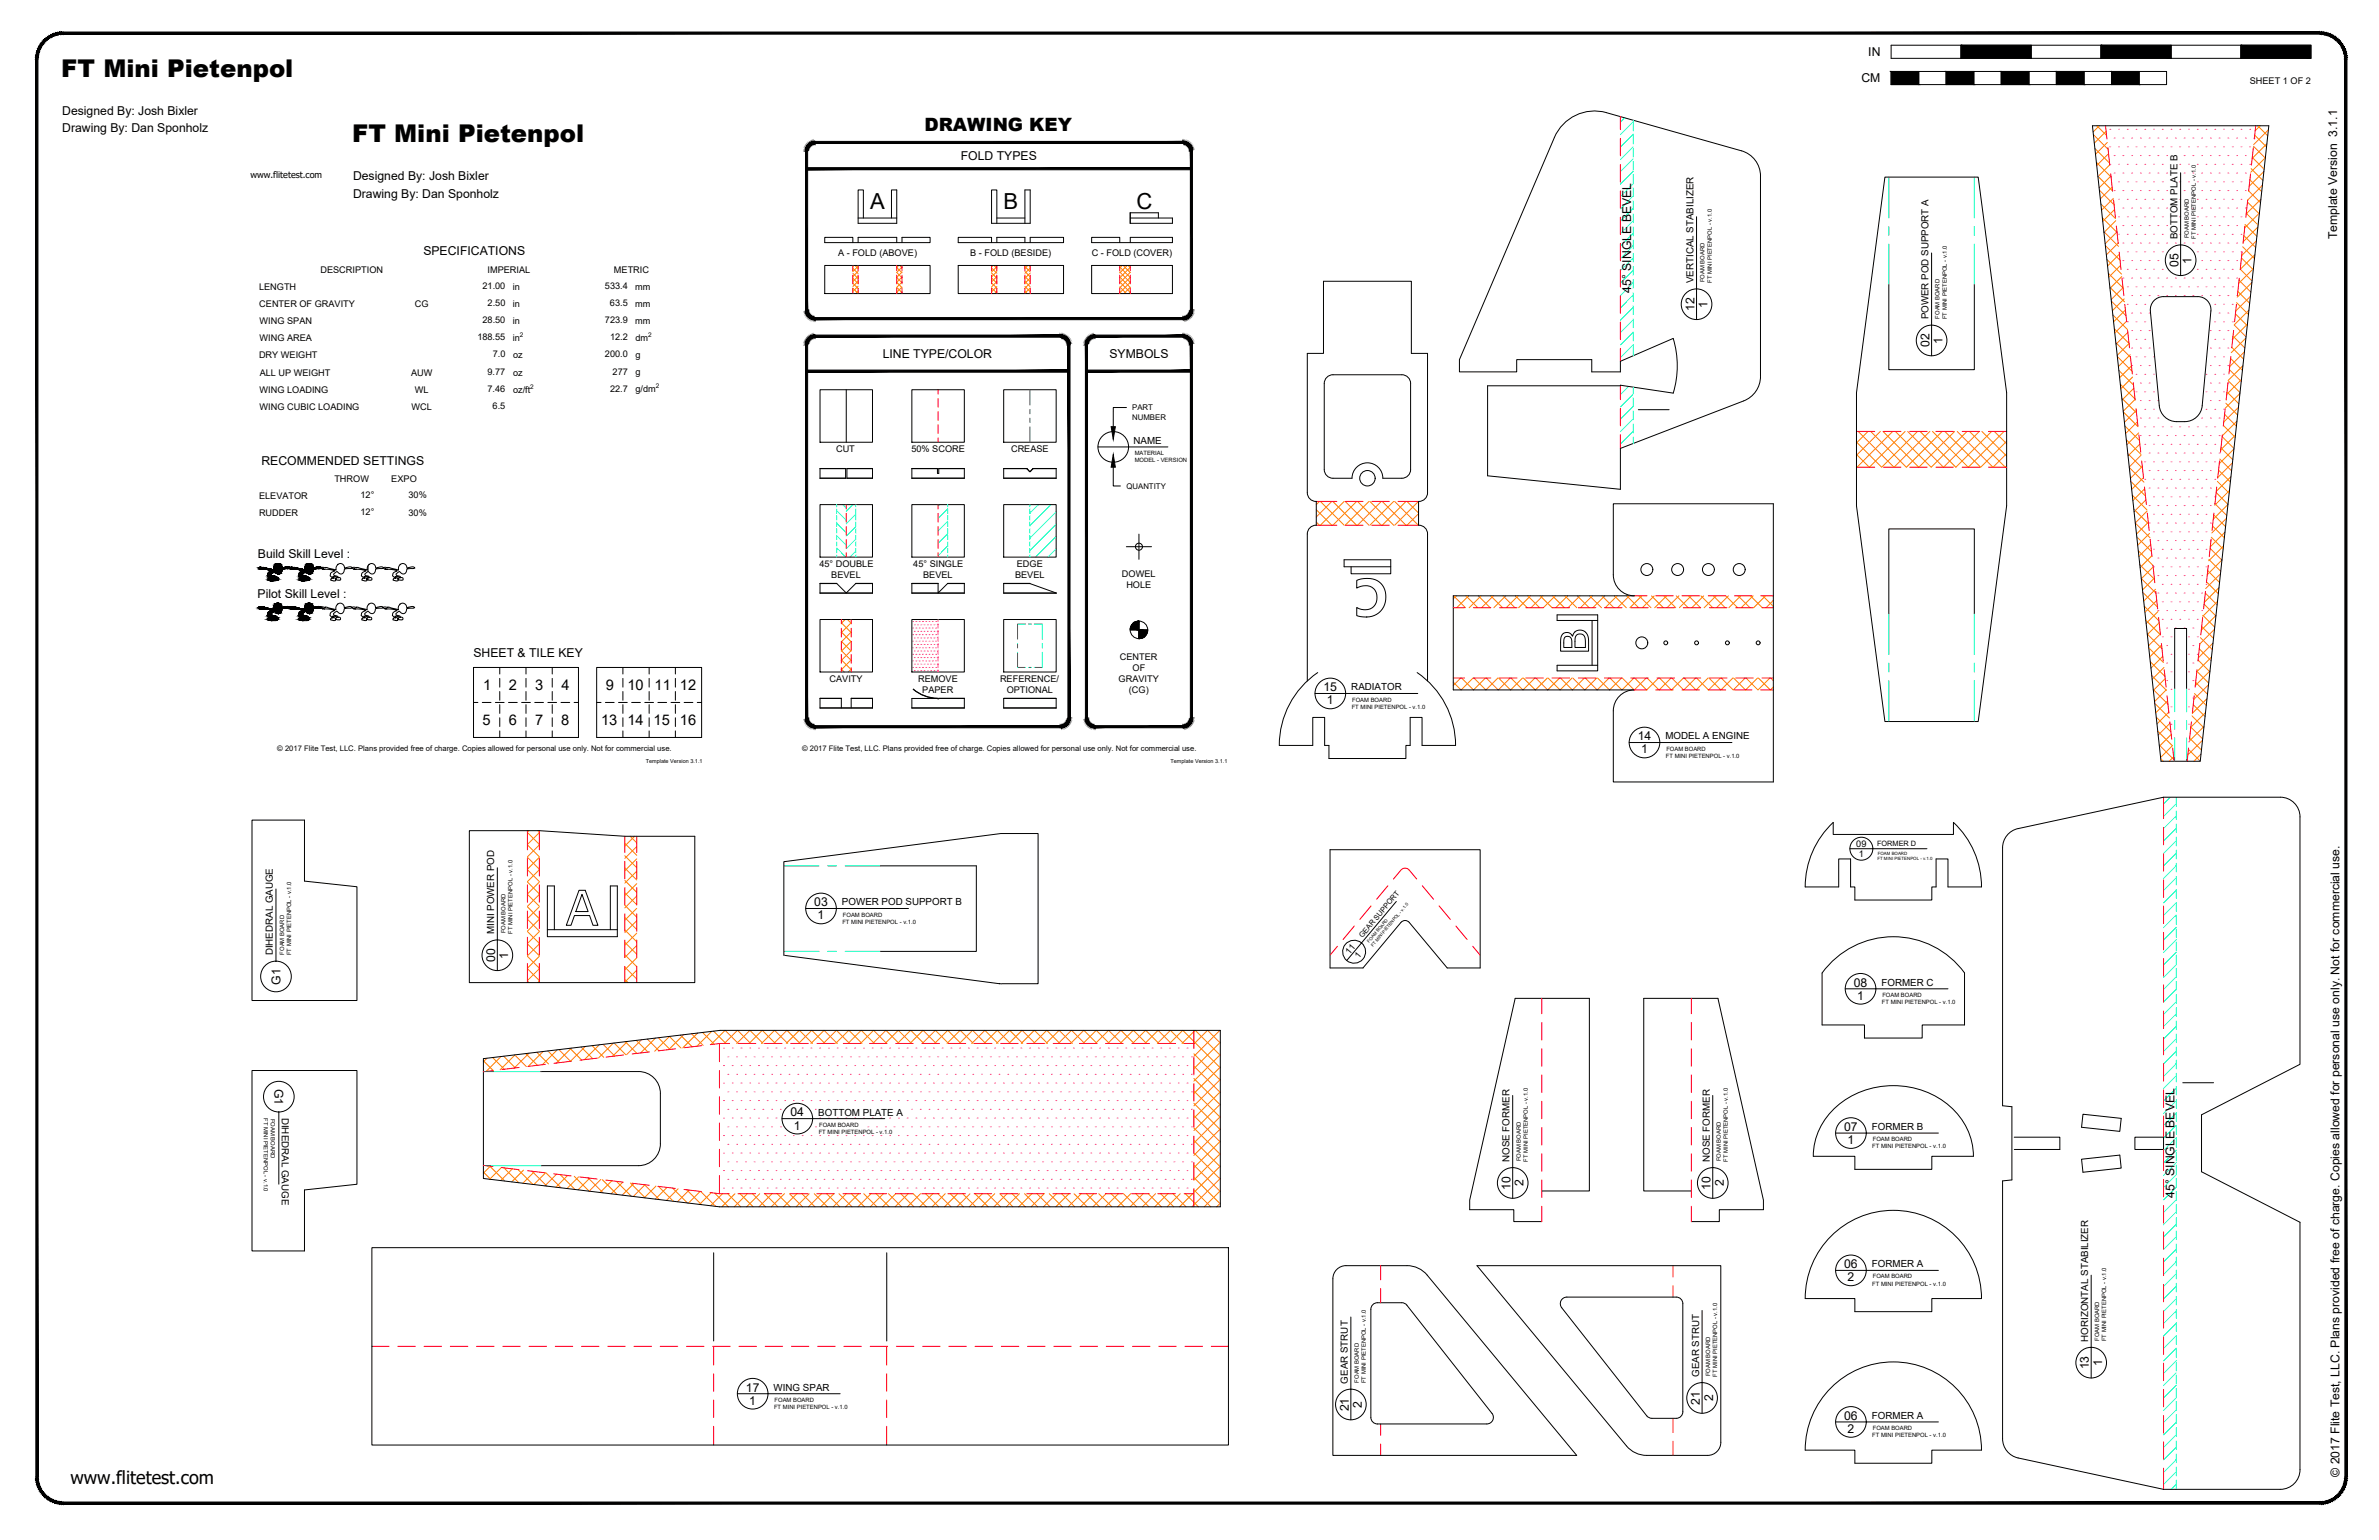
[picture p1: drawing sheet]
<svg xmlns="http://www.w3.org/2000/svg" width="864mm" height="559mm" viewBox="0 0 864 559" stroke-linecap="round" stroke-linejoin="round" font-family="sans-serif">
<defs><g id="words">
<g font-size="8.9">
<text x="22.3" y="27.9">FT Mini Pietenpol</text>
<text x="127.8" y="51.7">FT Mini Pietenpol</text>
</g>
<g font-size="8">
<text x="315.8" y="75.9">A</text>
<text x="364.3" y="75.9">B</text>
<text x="412.5" y="75.9">C</text>
</g>
<text font-size="6.7" x="335.6" y="47.6">DRAWING KEY</text>
<text font-size="6.6" x="25.6" y="538.4">www.flitetest.com</text>
<g font-size="5.3">
<text x="175.4" y="250.5">1</text>
<text x="184.8" y="250.5">2</text>
<text x="194.2" y="250.4">3</text>
<text x="203.8" y="250.4">4</text>
<text x="219.9" y="250.4">9</text>
<text x="227.8" y="250.4">10</text>
<text x="237.6" y="250.5">11</text>
<text x="246.8" y="250.5">12</text>
<text x="175.2" y="263.1">5</text>
<text x="184.7" y="263.1">6</text>
<text x="194.2" y="263.1">7</text>
<text x="203.8" y="263.1">8</text>
<text x="218.2" y="263.1">13</text>
<text x="227.8" y="263.2">14</text>
<text x="237.3" y="263.1">15</text>
<text x="246.8" y="263.1">16</text>
</g>
<g font-size="4.4">
<text x="678.2" y="20.4">IN</text>
<text x="675.7" y="29.9">CM</text>
<text x="22.6" y="41.6">Designed By: Josh Bixler</text>
<text x="22.6" y="48.1">Drawing By: Dan Sponholz</text>
<text x="348.8" y="58.1">FOLD TYPES</text>
<text x="128.2" y="65.5">Designed By: Josh Bixler</text>
<text x="128.2" y="71.9">Drawing By: Dan Sponholz</text>
<text x="848.4" y="86.9" transform="rotate(-90 848.4 86.9)">Template Version 3.1.1</text>
<text x="153.7" y="92.6">SPECIFICATIONS</text>
<text x="795.6" y="95.7" transform="rotate(-90 795.6 95.7)">1</text>
<text x="790.8" y="96.9" transform="rotate(-90 790.8 96.9)">05</text>
<text x="592.2" y="106.2" transform="rotate(-90 592.2 106.2)">45° SINGLE BEVEL</text>
<text x="615.1" y="112.9" transform="rotate(-90 615.1 112.9)">12</text>
<text x="619.8" y="111.6" transform="rotate(-90 619.8 111.6)">1</text>
<text x="705.2" y="124.8" transform="rotate(-90 705.2 124.8)">1</text>
<text x="320.4" y="130">LINE TYPE/COLOR</text>
<text x="402.7" y="130">SYMBOLS</text>
<text x="700.4" y="126" transform="rotate(-90 700.4 126)">02</text>
<text x="94.9" y="168.6">RECOMMENDED SETTINGS</text>
<text x="93.6" y="202.4">Build Skill Level :</text>
<text x="93.5" y="217">Pilot Skill Level :</text>
<text x="171.9" y="238.2">SHEET &amp; TILE KEY</text>
<text x="480.4" y="250.8">15</text>
<text x="481.7" y="255.6">1</text>
<text x="594.5" y="268.6">14</text>
<text x="595.7" y="273.4">1</text>
<text x="295.6" y="328.9">03</text>
<text x="296.8" y="333.6">1</text>
<text x="184.5" y="347.9" transform="rotate(-90 184.5 347.9)">1</text>
<text x="179.7" y="349.1" transform="rotate(-90 179.7 349.1)">00</text>
<text x="101.8" y="357.3" transform="rotate(-90 101.8 357.3)">G1</text>
<text x="672.9" y="358">08</text>
<text x="674.2" y="362.8">1</text>
<text x="99.6" y="395" transform="rotate(90 99.6 395)">G1</text>
<text x="287" y="405.1">04</text>
<text x="288.2" y="409.9">1</text>
<text x="669.4" y="410.4">07</text>
<text x="670.7" y="415.1">1</text>
<text x="548.3" y="431.7" transform="rotate(-90 548.3 431.7)">10</text>
<text x="553.1" y="430.5" transform="rotate(-90 553.1 430.5)">2</text>
<text x="621" y="431.7" transform="rotate(-90 621 431.7)">10</text>
<text x="625.7" y="430.5" transform="rotate(-90 625.7 430.5)">2</text>
<text x="789.3" y="434.7" transform="rotate(-90 789.3 434.7)">45° SINGLE BEVEL</text>
<text x="669.4" y="460.2">06</text>
<text x="670.7" y="464.9">2</text>
<text x="758.3" y="496.9" transform="rotate(-90 758.3 496.9)">13</text>
<text x="763.1" y="495.7" transform="rotate(-90 763.1 495.7)">1</text>
<text x="270.8" y="504.9">17</text>
<text x="272" y="509.7">1</text>
<text x="617.1" y="509.7" transform="rotate(-90 617.1 509.7)">21</text>
<text x="621.8" y="508.5" transform="rotate(-90 621.8 508.5)">2</text>
<text x="489.6" y="512.1" transform="rotate(-90 489.6 512.1)">21</text>
<text x="494.3" y="510.9" transform="rotate(-90 494.3 510.9)">2</text>
<text x="669.4" y="515.2">06</text>
<text x="670.7" y="519.9">2</text>
<text x="849.3" y="535.9" transform="rotate(-90 849.3 535.9)">© 2017 Flite Test, LLC. Plans provided free of charge. Copies allowed for personal use only. Not for commercial use.</text>
</g>
<g font-size="3.5">
<text x="790.5" y="86.8" transform="rotate(-90 790.5 86.8)">BOTTOM PLATE B</text>
<text x="614.8" y="102.8" transform="rotate(-90 614.8 102.8)">VERTICAL STABILIZER</text>
<text x="700.1" y="115.9" transform="rotate(-90 700.1 115.9)">POWER POD SUPPORT A</text>
<text x="411.5" y="161.1">NAME</text>
<text x="490.5" y="250.5">RADIATOR</text>
<text x="604.6" y="268.3">MODEL A ENGINE</text>
<text x="305.7" y="328.5">POWER POD SUPPORT B</text>
<text x="179.4" y="339" transform="rotate(-90 179.4 339)">MINI POWER POD</text>
<text x="99.1" y="346.7" transform="rotate(-90 99.1 346.7)">DIHEDRAL GAUGE</text>
<text x="683" y="357.7">FORMER C</text>
<text x="102.3" y="405.6" transform="rotate(90 102.3 405.6)">DIHEDRAL GAUGE</text>
<text x="297" y="404.8">BOTTOM PLATE A</text>
<text x="679.5" y="410">FORMER B</text>
<text x="548" y="421.6" transform="rotate(-90 548 421.6)">NOSE FORMER</text>
<text x="620.6" y="421.6" transform="rotate(-90 620.6 421.6)">NOSE FORMER</text>
<text x="679.5" y="459.9">FORMER A</text>
<text x="758" y="486.8" transform="rotate(-90 758 486.8)">HORIZONTAL STABILIZER</text>
<text x="489.3" y="502" transform="rotate(-90 489.3 502)">GEAR STRUT</text>
<text x="616.8" y="499.6" transform="rotate(-90 616.8 499.6)">GEAR STRUT</text>
<text x="280.8" y="504.6">WING SPAR</text>
<text x="679.5" y="514.9">FORMER A</text>
</g>
<g font-size="3.3">
<text x="816.7" y="30.4">SHEET 1 OF 2</text>
<text x="90.9" y="64.5">www.flitetest.com</text>
<text x="304.2" y="93">A - FOLD (ABOVE)</text>
<text x="352.2" y="93">B - FOLD (BESIDE)</text>
<text x="396.3" y="93">C - FOLD (COVER)</text>
<text x="116.3" y="99">DESCRIPTION</text>
<text x="177" y="99">IMPERIAL</text>
<text x="222.9" y="99">METRIC</text>
<text x="94.1" y="105.2">LENGTH</text>
<text x="175.2" y="104.8">21.00</text>
<text x="186.1" y="105.2">in</text>
<text x="219.6" y="104.8">533.4</text>
<text x="230.6" y="105.2">mm</text>
<text x="94.1" y="111.4">CENTER OF GRAVITY</text>
<text x="150.6" y="111.4">CG</text>
<text x="177" y="111">2.50</text>
<text x="186.1" y="111.4">in</text>
<text x="221.4" y="111">63.5</text>
<text x="230.6" y="111.4">mm</text>
<text x="94.3" y="117.6">WING SPAN</text>
<text x="175.2" y="117.3">28.50</text>
<text x="186.1" y="117.6">in</text>
<text x="219.6" y="117.3">723.9</text>
<text x="230.6" y="117.6">mm</text>
<text x="94.3" y="123.9">WING AREA</text>
<text x="173.3" y="123.5">188.55</text>
<text x="186.1" y="123.9">in</text>
<text x="221.5" y="123.5">12.2</text>
<text x="230.7" y="123.8">dm</text>
<text x="94" y="130.1">DRY WEIGHT</text>
<text x="178.9" y="129.7">7.0</text>
<text x="186.3" y="130.1">oz</text>
<text x="219.6" y="129.7">200.0</text>
<text x="230.7" y="129.7">g</text>
<text x="94.3" y="136.3">ALL UP WEIGHT</text>
<text x="149.2" y="136.3">AUW</text>
<text x="177" y="135.9">9.77</text>
<text x="186.3" y="136.3">oz</text>
<text x="222.4" y="135.9">277</text>
<text x="230.7" y="136">g</text>
<text x="94.3" y="142.5">WING LOADING</text>
<text x="150.6" y="142.5">WL</text>
<text x="177" y="142.1">7.46</text>
<text x="186.3" y="142.5">oz/ft</text>
<text x="221.4" y="142.1">22.7</text>
<text x="230.7" y="142.2">g/dm</text>
<text x="94.3" y="148.8">WING CUBIC LOADING</text>
<text x="149.4" y="148.8">WCL</text>
<text x="178.8" y="148.4">6.5</text>
<text x="303.5" y="164.1">CUT</text>
<text x="330.9" y="164.1">50% SCORE</text>
<text x="367" y="164.1">CREASE</text>
<text x="121.4" y="175">THROW</text>
<text x="142.1" y="175">EXPO</text>
<text x="94" y="181.2">ELEVATOR</text>
<text x="130.9" y="180.8">12°</text>
<text x="148.3" y="180.9">30%</text>
<text x="94" y="187.4">RUDDER</text>
<text x="130.9" y="187">12°</text>
<text x="148.3" y="187.1">30%</text>
<text x="297.5" y="205.8">45° DOUBLE</text>
<text x="301.8" y="209.7">BEVEL</text>
<text x="331.5" y="205.8">45° SINGLE</text>
<text x="335.1" y="209.7">BEVEL</text>
<text x="368.5" y="209.7">BEVEL</text>
<text x="369.1" y="205.8">EDGE</text>
<text x="407.3" y="209.3">DOWEL</text>
<text x="408.9" y="213.3">HOLE</text>
<text x="406.5" y="239.4">CENTER</text>
<text x="411.1" y="243.4">OF</text>
<text x="301.1" y="247.5">CAVITY</text>
<text x="333.3" y="247.5">REMOVE</text>
<text x="334.8" y="251.4">PAPER</text>
<text x="363" y="247.5">REFERENCE/</text>
<text x="365.4" y="251.5">OPTIONAL</text>
<text x="406.1" y="247.4">GRAVITY</text>
<text x="409.8" y="251.4">(CG)</text>
<text x="673.8" y="307.4">09</text>
<text x="674.8" y="311">1</text>
<text x="489.9" y="346.4" transform="rotate(-50 489.9 346.4)">11</text>
<text x="493.3" y="348" transform="rotate(-50 493.3 348)">1</text>
</g>
<g font-size="2.8">
<text x="411" y="148.9">PART</text>
<text x="411" y="152.3">NUMBER</text>
<text x="408.9" y="177.3">QUANTITY</text>
<text x="100.7" y="272.6">© 2017 Flite Test, LLC. Plans provided free of charge. Copies allowed for personal use only. Not for commercial use.</text>
<text x="291.2" y="272.6">© 2017 Flite Test, LLC. Plans provided free of charge. Copies allowed for personal use only. Not for commercial use.</text>
</g>
<g font-size="2.7">
<text x="681.4" y="307.1">FORMER D</text>
<text x="494.6" y="340.4" transform="rotate(-50 494.6 340.4)">GEAR SUPPORT</text>
</g>
<g font-size="2.3">
<text x="188.7" y="122.4">2</text>
<text x="235.3" y="122.4">2</text>
<text x="192.5" y="141">2</text>
<text x="238" y="140.7">2</text>
</g>
<g font-size="2.1">
<text x="794.5" y="86.5" transform="rotate(-90 794.5 86.5)">FOAM BOARD</text>
<text x="797.1" y="86.7" transform="rotate(-90 797.1 86.7)">FT MINI PIETENPOL - v.1.0</text>
<text x="618.8" y="102.5" transform="rotate(-90 618.8 102.5)">FOAM BOARD</text>
<text x="621.4" y="102.6" transform="rotate(-90 621.4 102.6)">FT MINI PIETENPOL - v.1.0</text>
<text x="704.1" y="115.6" transform="rotate(-90 704.1 115.6)">FOAM BOARD</text>
<text x="706.7" y="115.8" transform="rotate(-90 706.7 115.8)">FT MINI PIETENPOL - v.1.0</text>
<text x="411.9" y="165.1">MATERIAL</text>
<text x="411.9" y="167.7">MODEL - VERSION</text>
<text x="490.7" y="257.1">FT MINI PIETENPOL - v.1.0</text>
<text x="490.9" y="254.6">FOAM BOARD</text>
<text x="604.7" y="274.9">FT MINI PIETENPOL - v.1.0</text>
<text x="604.9" y="272.4">FOAM BOARD</text>
<text x="305.8" y="335.1">FT MINI PIETENPOL - v.1.0</text>
<text x="306" y="332.6">FOAM BOARD</text>
<text x="183.5" y="338.7" transform="rotate(-90 183.5 338.7)">FOAM BOARD</text>
<text x="186" y="338.9" transform="rotate(-90 186 338.9)">FT MINI PIETENPOL - v.1.0</text>
<text x="103.1" y="346.4" transform="rotate(-90 103.1 346.4)">FOAM BOARD</text>
<text x="105.7" y="346.6" transform="rotate(-90 105.7 346.6)">FT MINI PIETENPOL - v.1.0</text>
<text x="683.2" y="364.3">FT MINI PIETENPOL - v.1.0</text>
<text x="683.3" y="361.7">FOAM BOARD</text>
<text x="95.7" y="405.7" transform="rotate(90 95.7 405.7)">FT MINI PIETENPOL - v.1.0</text>
<text x="98.3" y="405.9" transform="rotate(90 98.3 405.9)">FOAM BOARD</text>
<text x="297.2" y="411.4">FT MINI PIETENPOL - v.1.0</text>
<text x="297.4" y="408.8">FOAM BOARD</text>
<text x="679.7" y="416.6">FT MINI PIETENPOL - v.1.0</text>
<text x="679.8" y="414.1">FOAM BOARD</text>
<text x="552" y="421.3" transform="rotate(-90 552 421.3)">FOAM BOARD</text>
<text x="554.6" y="421.5" transform="rotate(-90 554.6 421.5)">FT MINI PIETENPOL - v.1.0</text>
<text x="624.7" y="421.3" transform="rotate(-90 624.7 421.3)">FOAM BOARD</text>
<text x="627.2" y="421.5" transform="rotate(-90 627.2 421.5)">FT MINI PIETENPOL - v.1.0</text>
<text x="679.7" y="466.5">FT MINI PIETENPOL - v.1.0</text>
<text x="679.8" y="463.9">FOAM BOARD</text>
<text x="762" y="486.5" transform="rotate(-90 762 486.5)">FOAM BOARD</text>
<text x="764.6" y="486.7" transform="rotate(-90 764.6 486.7)">FT MINI PIETENPOL - v.1.0</text>
<text x="493.3" y="501.7" transform="rotate(-90 493.3 501.7)">FOAM BOARD</text>
<text x="495.9" y="501.9" transform="rotate(-90 495.9 501.9)">FT MINI PIETENPOL - v.1.0</text>
<text x="620.8" y="499.3" transform="rotate(-90 620.8 499.3)">FOAM BOARD</text>
<text x="623.4" y="499.5" transform="rotate(-90 623.4 499.5)">FT MINI PIETENPOL - v.1.0</text>
<text x="281.2" y="508.6">FOAM BOARD</text>
<text x="281" y="511.2">FT MINI PIETENPOL - v.1.0</text>
<text x="679.7" y="521.5">FT MINI PIETENPOL - v.1.0</text>
<text x="679.8" y="518.9">FOAM BOARD</text>
</g>
<g font-size="2">
<text x="234.4" y="276.8">Template Version 3.1.1</text>
<text x="424.9" y="276.8">Template Version 3.1.1</text>
</g>
<g font-size="1.6">
<text x="681.6" y="310.2">FOAM BOARD</text>
<text x="681.5" y="312.1">FT MINI PIETENPOL - v.1.0</text>
<text x="497.1" y="342.2" transform="rotate(-50 497.1 342.2)">FOAM BOARD</text>
<text x="498.5" y="343.5" transform="rotate(-50 498.5 343.5)">FT MINI PIETENPOL - v.1.0</text>
</g>
</g></defs>
<!-- layer: 01 CUT -->
<g fill="none" stroke="#000" stroke-width=".36">
<path d="M583.2 40.9a15.9 15.9 0 0 0-19 9l-34.4 80.6v4.4h20.8v-4.4h27.2v4.4h10.4v-3.8l19.2-8.3a34.1 34.1 0 0 1 0 19.8l-19.2-2.8v.2h-48.2v32.6l48.2 4.9v-14.8l44.8-17.2a9.5 9.5 0 0 0 6.1-8.9v-72.7a9.5 9.5 0 0 0-7-9.2l-48.9-13.8M759.6 45.6h64l-24.9 230.6h-14.2zM684.2 64.3h33.9l10.3 78.2v41.1l-10.3 78.2h-33.9l-10.3-78.2v-41.1zM685.7 103.4v30.7h31v-30.7M781.8 109.2l1.4-1 1.6-.5 13-.1a4.8 4.8 0 0 1 4.8 5.2l-3.2 34.4a6.4 6.4 0 0 1-6.3 5.8 8 8 0 0 1-7.8-2.3 6.3 6.3 0 0 1-1.5-3.5l-3.2-34.4 .1-1.6zM512.1 139.2v31.2M512.1 139.2a3.2 3.2 0 0 0-3.2-3.2h-25a3.2 3.2 0 0 0-3.2 3.2v31.2a3.2 3.2 0 0 0 3.2 3.1h6.9a5.6 5.6 0 0 1 5.6-5.6 5.6 5.6 0 0 1 5.6 5.6h6.9a3.2 3.2 0 0 0 3.2-3.1M594.7 148.7h11.2M477.7 190.6a3.2 3.2 0 0 0-3.1 3.2v53.3M477.8 190.6v-8.6a3.2 3.2 0 0 1-3.2-3.2v-50.6h5.8v-26.1h31.9v26.1h5.9v50.6a3.2 3.2 0 0 1-3.3 3.2v8.6M515 190.6a3.2 3.2 0 0 1 3.2 3.2v53.3M685.7 222.7v-30.8h31v30.8"/>
<path d="M478.3 244.1a32 32 0 0 0-13.9 26.4h12.1v-10.2h4.4v10.2h1.5v4.7h28v-4.7h1.5v-10.2h4.3v10.2h12.2a32 32 0 0 0-14-26.4M593.3 250.3a7.6 7.6 0 0 0-7.7 7.7v25.7h58.1v-100.9h-58.1v25.8a7.6 7.6 0 0 0 7.7 7.6h-65.7v34.1h65.7M789.4 249.8v-21.7h4.3v21.8M91.5 297.6h19v22.1l19.1 2.1v41.2h-38.1zM664.3 299.6l1.2-1.2v4.4h43.6v-4.4a32 32 0 0 1 10.2 23.4h-12.2v-10.1h-4.3v10.1h-1.5v4.8h-28v-4.8h-1.5v-10.1h-4.3v10.1h-12.2a32 32 0 0 1 9-22.2zM827.8 289.3a7.1 7.1 0 0 1 7.1 7.1v89.8l-35.7 18.3v20.7l35.7 18.3v89.8a7.1 7.1 0 0 1-7.1 7.1h-42.4l-52.8-11.4a7.1 7.1 0 0 1-5.6-7v-93.5l3.3-.4v-26.5l-3.3-.4v-93.6a7.1 7.1 0 0 1 5.6-7l52.8-11.3h42.4M170.4 301.4h25.4l31 2h25.4v53.1h-81.8zM284.5 312.7l78.8-10.2h13.5v54.4h-14l-78.3-10.3zM319.6 314.2h34.8v31h-34.8M482.8 308.3h54.5v42.9h-11.9l-13.8-16.5a1.97 1.97 0 0 0-3.1 0l-13.7 16.5h-12zM661.4 353.1a32 32 0 0 1 51.7-.1v18.9h-15.3v4.8h-21v-4.8h-15.4v-18.8M91.5 388.4h38.1v41.3l-19.1 2.1v22.1h-19z"/>
<path d="M175.5 384.1l85.9-10.2h181.6v64h-181.8l-85.7-10.3zM196.4 388.8h35.4a7.9 7.9 0 0 1 7.9 8M239.7 396.8v18.2M792.4 392.9h11.1M239.7 415a7.9 7.9 0 0 1-7.9 8h-35.3M666 402.1a31.5 31.5 0 0 1 45.3 2.9 23.5 23.5 0 0 1 5.1 14.6h-15.1v4.7h-28v-4.7h-15.1a24 24 0 0 1 7.8-17.5zM731.2 412.6h16.5v4.5h-16.5M756.1 404.3l13.9 1.5-.5 4.7-13.9-1.5zM775 412.6h10.4v4.5h-10.4zM559.7 432.2h17.3v-69.9h-27l-16.5 73.2v3.4h16v4.4h10.2M614 432.2h-17.3v-69.9h26.9l16.5 73.2v3.4h-16v4.4h-10.1M755.6 420.6l13.9-1.5 .5 4.8-13.9 1.5z"/>
<path d="M135 452.7h310.9v71.6h-310.9zM259.1 454.6v32M321.9 454.6v32M488.6 459.3h22.2M488.6 459.2a4.8 4.8 0 0 0-4.8 4.8v64.1h88.6l-54.3-65.4M510.8 459.2a9.5 9.5 0 0 1 7.3 3.5M536.2 459.3h88.5v64a4.8 4.8 0 0 1-4.8 4.8h-22.1a9.5 9.5 0 0 1-7.4-3.4zM665.4 447.8a32 32 0 0 1 34.6-6 32 32 0 0 1 19.3 29.4h-18v4.7h-28v-4.7h-18a31.9 31.9 0 0 1 10.1-23.4zM498.2 473.6l.8-.7 1-.2h8.9l1.5 .6 31.2 39.5a2.39 2.39 0 0 1 .3 2.6 2.39 2.39 0 0 1-2.2 1.3h-39.7l-1-.3-.8-.6-.6-1.5v-39.2zM568.8 470.7a2.39 2.39 0 0 0-2.2 1.3 2.39 2.39 0 0 0 .3 2.5l31.2 39.6 1.6 .5h8.8l1.1-.2 .8-.6 .5-1.5v-39.3l-.5-1.5-.8-.6-1.1-.2h-39.7M673.3 530.9v-4.7h-18a32 32 0 0 1 32-32 32 32 0 0 1 32 32h-18v4.7h-28"/>
<circle cx="496.4" cy="173.5" r="2.8"/>
<circle cx="413.5" cy="198.4" r="1.28"/>
<circle cx="597.8" cy="206.7" r="2.16"/>
<circle cx="609" cy="206.7" r="2.16"/>
<circle cx="620.2" cy="206.7" r="2.16"/>
<circle cx="631.4" cy="206.7" r="2.16"/>
<circle cx="596" cy="233.3" r="2.16"/>
<circle cx="604.7" cy="233.3" r=".7"/>
<circle cx="615.9" cy="233.3" r=".7"/>
<circle cx="627" cy="233.3" r=".7"/>
<circle cx="638.2" cy="233.3" r=".7"/>
</g>
<!-- layer: 06 CAVITY -->
<g fill="none" stroke="#ff7f00" stroke-width=".36">
<path d="M759.9 48.8l5.3 5.4M760.5 53.9l5.3 5.3M761 58.9l5.3 5.3M761.2 45.6l3.5 3.5M762.1 45.6l-2.3 2.3M764.5 47.6l-4.2 4.3M765 51.7l-4.3 4.3M765.4 55.8l-4.3 4.2M765.9 59.8l-4.3 4.3M817.6 57.1l4.3 4.3M818 53.1l4.3 4.3M818.5 49l4.3 4.3"/>
<path d="M819.6 45.6l3.6 3.7M820.4 45.6l-1.8 1.8M822.4 57.2l-5.4 5.3M822.9 52.2l-5.3 5.3M823.4 47.1l-5.3 5.4M761.6 63.9l5.3 5.4M762.1 69l5.3 5.3M762.6 74l5.4 5.3M763.2 79l5.3 5.4M766.3 63.9l-4.3 4.2M766.7 67.9l-4.3 4.3M767.2 72l-4.3 4.3"/>
<path d="M767.6 76l-4.3 4.3M815.4 77.4l4.3 4.3M815.9 73.3l4.2 4.3M816.3 69.3l4.3 4.3M816.7 65.2l4.3 4.3M817.2 61.2l4.3 4.3M820.2 77.3l-5.4 5.4M820.7 72.3l-5.3 5.3M821.3 67.3l-5.4 5.3M821.8 62.2l-5.3 5.4M763.7 84.1l5.3 5.3M764.3 89.1l5.3 5.3"/>
<path d="M764.8 94.1l5.3 5.4M765.4 99.2l5.3 5.3M768 80.1l-4.2 4.3M768.5 84.1l-4.3 4.3M768.9 88.2l-4.3 4.3M769.4 92.2l-4.3 4.3M769.8 96.3l-4.3 4.3M813.2 97.7l4.3 4.2M813.7 93.6l4.3 4.3M814.1 89.5l4.3 4.3M814.5 85.5l4.3 4.3M815 81.4l4.3 4.3"/>
<path d="M818 97.5l-5.3 5.3M818.5 92.4l-5.3 5.4M819.1 87.4l-5.3 5.3M819.6 82.4l-5.3 5.3M765.9 104.2l5.3 5.3M766.4 109.2l5.4 5.4M767 114.3l5.3 5.3M767.5 119.3l5.4 5.3M770.2 100.3l-4.3 4.3M770.7 104.4l-4.3 4.3M771.1 108.5l-4.3 4.2M771.5 112.5l-4.2 4.3"/>
<path d="M772 116.5l-4.3 4.3M811.5 113.9l4.3 4.3M811.9 109.8l4.3 4.3M812.4 105.8l4.2 4.2M812.8 101.7l4.3 4.3M815.8 117.6l-5.3 5.3M816.4 112.6l-5.3 5.3 4.2 4.3M816.9 107.5l-5.3 5.4M817.5 102.5l-5.4 5.3M768.1 124.3l5.3 5.4M768.6 129.4l5.3 5.3M769.2 134.4l5.3 5.3"/>
<path d="M769.7 139.4l5.3 5.4M772.4 120.6l-4.3 4.3M772.9 124.7l-4.3 4.2M773.3 128.7l-4.3 4.3M773.7 132.8l-4.3 4.2M774.2 136.8l-4.3 4.3M808.9 138.2l4.2 4.3M809.3 134.1l4.3 4.3M809.7 130.1l4.3 4.3M810.2 126l4.3 4.3M810.6 122l4.3 4.3M813.7 137.7l-5.4 5.4"/>
<path d="M814.2 132.7l-5.3 5.3M814.7 127.7l-5.3 5.3M815.3 122.6l-5.3 5.4M674.6 156.6l13 12.9 12.9-12.9M678.1 156.6l-4.2 4.1M679.1 156.6l12.9 12.9M682.6 156.6l-8.7 8.6M683.5 156.6l13.1 12.9 12.9-12.9M687.1 156.6l-13 12.9M688 156.6l13 12.9M691.6 156.6l-13 12.9-4.7-4.6M692.5 156.6l13 12.9 13-12.9"/>
<path d="M696.1 156.6l-13 12.9M697 156.6l13 12.9M701.5 156.6l13 12.9 13-12.9M705 156.6l-12.9 12.9M706 156.6l13 12.9M710.5 156.6l13 12.9 4.9-4.9M714 156.6l-12.9 12.9M715 156.6l12.9 12.9M719.5 156.6l8.9 8.9M723 156.6l-13 12.9M723.9 156.6l4.5 4.4M770.2 144.5l5.4 5.3"/>
<path d="M770.8 149.5l5.3 5.3M771.3 154.5l5.4 5.4M771.9 159.6l5.3 5.3M774.6 140.9l-4.3 4.3M775 144.9l-4.2 4.3M775.5 149l-4.3 4.3M775.9 153l-4.3 4.3M776.4 157.1l-4.3 4.3M806.7 158.4l4.3 4.3M807.1 154.4l4.3 4.3M807.5 150.3l4.3 4.3M808 146.3l4.3 4.3"/>
<path d="M808.4 142.2l4.3 4.3M811.5 157.9l-5.3 5.3M812 152.8l-5.3 5.4M812.6 147.8l-5.4 5.3M813.1 142.8l-5.3 5.3M673.9 169.4l.2 .1M673.9 160.4l9.1 9.1M728.4 160.1l-9.4 9.4M728.4 169.1l-.4 .4M772.4 164.6l5.3 5.3M773 169.6l5.3 5.4M773.5 174.7l5.3 5.3"/>
<path d="M774.1 179.7l5.3 5.3M776.8 161.1l-4.3 4.3M777.2 165.2l-4.3 4.3M777.7 169.2l-4.3 4.3M778.1 173.3l-4.3 4.3M778.5 177.3l-4.2 4.3M804.5 178.7l4.3 4.3M804.9 174.7l4.3 4.2M805.4 170.6l4.2 4.3M805.8 166.6l4.3 4.2M806.2 162.5l4.3 4.3M809.3 178l-5.3 5.3"/>
<path d="M809.9 173l-5.4 5.3M810.4 167.9l-5.3 5.4M810.9 162.9l-5.3 5.3M477.8 189.4l1.2 1.2M477.8 184.9l5.7 5.7M479 182l-1.2 1.1M479.3 182l8.7 8.6M483.5 182l-5.7 5.6M483.8 182l8.6 8.6M488 182l-8.7 8.6M488.3 182l8.6 8.6M492.4 182l-8.6 8.6"/>
<path d="M492.8 182l8.6 8.6M496.9 182l-8.6 8.6M497.3 182l8.6 8.6M501.4 182l-8.6 8.6M501.8 182l8.6 8.6M505.9 182l-8.6 8.6M506.3 182l8.6 8.6M510.4 182l-8.6 8.6M510.7 182l4.2 4.2M514.9 182l-8.6 8.6M514.9 186.4l-4.2 4.2M774.6 184.7l5.3 5.4"/>
<path d="M775.7 194.8l5.3 5.3M776.2 199.8l5.3 5.4M779 181.4l-4.3 4.3M779.4 185.4l-4.3 4.3 5.4 5.4M779.9 189.5l-4.3 4.3M780.3 193.6l-4.3 4.2M780.7 197.6l-4.3 4.3M802.3 199l4.3 4.3M802.7 194.9l4.3 4.3M803.2 190.9l4.3 4.3M803.6 186.8l4.3 4.3M804 182.8l4.3 4.3"/>
<path d="M807.1 198.1l-5.3 5.4M807.7 193.1l-5.3 5.3M808.2 188.1l-5.3 5.3M808.8 183l-5.4 5.4M527.7 216.2l4.3 4.3M528.6 216.2l-1 1.1M532.1 216.2l4.4 4.3M533.1 216.2l-4.3 4.3M536.6 216.2l4.4 4.3M537.6 216.2l-4.3 4.3M541.1 216.2l4.4 4.3M542.1 216.2l-4.3 4.3"/>
<path d="M545.6 216.2l4.3 4.3M546.6 216.2l-4.3 4.3M550.1 216.2l4.3 4.3M551.1 216.2l-4.3 4.3M554.6 216.2l4.3 4.3M555.6 216.2l-4.3 4.3M559.1 216.2l4.3 4.3M560.1 216.2l-4.3 4.3M563.6 216.2l4.3 4.3M564.6 216.2l-4.4 4.3M568.1 216.2l4.3 4.3M569.1 216.2l-4.4 4.3"/>
<path d="M572.6 216.2l4.3 4.3M573.5 216.2l-4.3 4.3M577.1 216.2l4.3 4.3M578 216.2l-4.3 4.3M581.5 216.2l4.4 4.3M582.5 216.2l-4.3 4.3M586 216.2l4.4 4.3M587 216.2l-4.3 4.3M590.5 216.2l4.3 4.3M591.5 216.2l-4.3 4.3M595 216.2l4.3 4.3M596 216.2l-4.3 4.3"/>
<path d="M599.5 216.2l4.3 4.3M600.5 216.2l-4.3 4.3M604 216.2l4.3 4.3M605 216.2l-4.3 4.3M608.5 216.2l4.3 4.3M609.5 216.2l-4.3 4.3M613 216.2l4.3 4.3M614 216.2l-4.4 4.3M617.5 216.2l4.3 4.3M618.5 216.2l-4.4 4.3M622 216.2l4.3 4.3M622.9 216.2l-4.3 4.3"/>
<path d="M626.4 216.2l4.4 4.3M627.4 216.2l-4.3 4.3M630.9 216.2l4.4 4.3M631.9 216.2l-4.3 4.3M635.4 216.2l4.3 4.3M636.4 216.2l-4.3 4.3M639.9 216.2l3.8 3.8M640.9 216.2l-4.3 4.3M643.7 217.9l-2.6 2.6M776.8 204.9l5.3 5.3M777.3 209.9l5.3 5.3M777.9 214.9l5.3 5.4"/>
<path d="M778.4 220l5.3 5.3M781.2 201.7l-4.3 4.2M781.6 205.7l-4.3 4.3M782 209.8l-4.2 4.3M782.5 213.8l-4.3 4.3M782.9 217.9l-4.3 4.3M800.1 219.2l4.3 4.3M800.6 215.2l4.2 4.3M801 211.1l4.3 4.3M801.4 207.1l4.3 4.3M801.9 203l4.3 4.3M805 218.3l-5.4 5.3"/>
<path d="M805.5 213.2l-5.3 5.4M806.1 208.2l-5.4 5.3M806.6 203.2l-5.3 5.3M778.9 225l5.4 5.3M779.5 230l5.3 5.4M780 235.1l5.4 5.3M783.4 221.9l-4.3 4.3M783.8 226l-4.3 4.3M784.2 230l-4.3 4.3M784.7 234.1l-4.3 4.3M785.1 238.1l-4.3 4.3M797.9 239.5l4.3 4.3"/>
<path d="M798.4 235.5l4.2 4.2M798.8 231.4l4.3 4.3M799.2 227.3l4.3 4.3M799.7 223.3l4.3 4.3M802.8 238.4l-5.3 5.3M803.3 233.4l-5.3 5.3M803.9 228.3l-5.3 5.4M804.4 223.3l-5.3 5.3M527.6 247.5l2.8 2.8M530.3 246l-2.7 2.7M530.5 246l4.4 4.3 4.3-4.3M534.7 246l-4.3 4.3"/>
<path d="M535 246l4.4 4.3M539.5 246l4.4 4.3 4.3-4.3M543.7 246l-4.3 4.3M544 246l4.3 4.3M548.5 246l4.4 4.3 4.3-4.3M552.7 246l-4.3 4.3M553 246l4.3 4.3M557.5 246l4.3 4.3M561.7 246l-4.3 4.3M562 246l4.3 4.3M566.2 246l-4.3 4.3M566.5 246l4.3 4.3 4.4-4.3"/>
<path d="M570.7 246l-4.4 4.3M571 246l4.3 4.3M575.4 246l4.4 4.3M579.6 246l-4.3 4.3M579.9 246l4.4 4.3 4.3-4.3M584.1 246l-4.3 4.3M584.4 246l4.3 4.3M588.9 246l4.4 4.3 4.3-4.3M593.1 246l-4.3 4.3M593.4 246l4.3 4.3M597.9 246l4.4 4.3 4.3-4.3M602.1 246l-4.3 4.3"/>
<path d="M602.4 246l4.3 4.3M606.9 246l4.3 4.3 4.4-4.3M611.1 246l-4.3 4.3M611.4 246l4.3 4.3M615.9 246l4.3 4.3 4.4-4.3M620.1 246l-4.4 4.3M620.3 246l4.4 4.3M624.8 246l4.4 4.3 4.3-4.3M629 246l-4.3 4.3M629.3 246l4.3 4.3M633.8 246l4.4 4.3 4.3-4.3M638 246l-4.3 4.3"/>
<path d="M638.3 246l4.3 4.3M642.8 246l.9 1M643.7 249.3l-1 1M780.6 240.1l5.3 5.3M781.1 245.1l5.3 5.4M781.6 250.2l5.4 5.3M782.2 255.2l5.3 5.3M785.5 242.2l-4.2 4.3M786 246.2l-4.3 4.3M786.4 250.3l-4.3 4.3M786.9 254.3l-4.3 4.3M787.3 258.4l-4.3 4.3"/>
<path d="M795.7 259.8l4.3 4.3M796.2 255.7l4.3 4.3M796.6 251.7l4.3 4.3M797 247.6l4.3 4.3M797.5 243.6l4.3 4.2M800.6 258.5l-5.3 5.4M801.2 253.5l-5.4 5.3M801.7 248.5l-5.3 5.3M802.2 243.4l-5.3 5.4M782.7 260.2l5.4 5.4M783.3 265.3l5.3 5.3M783.8 270.3l5.4 5.3"/>
<path d="M784.4 275.3l.9 .9M787.7 262.4l-4.3 4.3M788.2 266.5l-4.3 4.3M788.6 270.6l-4.3 4.2M789 274.6l-1.6 1.6M794 276l.2 .2M794.4 271.9l4.3 4.3M794.9 267.9l4.2 4.3M795.3 263.8l4.3 4.3M799 273.6l-2.6 2.6M799.5 268.6l-5.3 5.3M800.1 263.6l-5.3 5.3"/>
<path d="M191.5 315.6l4.3 4.3M191.5 311.1l4.3 4.3M191.5 306.6l4.3 4.3M191.5 302.1l4.3 4.3M192 301.4l-.5 .5M195.3 301.4l.5 .5M195.8 302.1l-4.3 4.3M195.8 306.6l-4.3 4.3M195.8 311.1l-4.3 4.3M195.8 315.6l-4.3 4.3M226.8 319.5l4.3 4.3M226.8 315l4.3 4.3"/>
<path d="M226.8 310.5l4.3 4.3M226.8 306l4.3 4.3M228.8 303.4l2.3 2.4M230.4 303.4l-3.6 3.6M231.1 307.2l-4.3 4.3M231.1 311.7l-4.3 4.3M231.1 316.1l-4.3 4.4M191.5 338l4.3 4.3M191.5 333.5l4.3 4.3M191.5 329l4.3 4.3M191.5 324.5l4.3 4.3M191.5 320l4.3 4.4"/>
<path d="M195.8 320.1l-4.3 4.3M195.8 324.6l-4.3 4.3M195.8 329l-4.3 4.4M195.8 333.5l-4.3 4.4M195.8 338l-4.3 4.3M226.8 337.4l4.3 4.4M226.8 332.9l4.3 4.4M226.8 328.5l4.3 4.3M226.8 324l4.3 4.3M231.1 334.1l-4.3 4.3M231.1 338.6l-4.3 4.3M231.1 320.6l-4.3 4.4"/>
<path d="M231.1 325.1l-4.3 4.3M231.1 329.6l-4.3 4.3M191.5 356l.5 .5M191.5 351.5l4.3 4.3M191.5 342.5l4.3 4.3M191.5 347l4.3 4.3M195.8 342.5l-4.3 4.3M195.8 347l-4.3 4.3M195.8 351.5l-4.3 4.3M195.8 356l-.6 .5M226.8 355.4l1.2 1.1M226.8 350.9l4.3 4.3"/>
<path d="M226.8 346.4l4.3 4.3M226.8 341.9l4.3 4.3M231.1 343.1l-4.3 4.3M231.1 347.6l-4.3 4.3M231.1 352.1l-4.3 4.3M210.9 379.9l4.3 4.2M212.5 379.7l-5.4 5.4-4.2-4.2M214.9 379.4l4.3 4.3M217.6 379.1l-5.4 5.4M218.9 379l4.3 4.2M222.7 378.5l-5.4 5.4M222.9 378.5l4.3 4.2"/>
<path d="M227 378l4.2 4.2M227.8 377.9l-5.4 5.4M231 377.5l4.2 4.3M232.9 377.3l-5.4 5.4M235 377l4.2 4.3M238 376.7l-5.4 5.4M239 376.5l4.2 4.3M247 375.6l4.3 4.2M248.2 375.5l-5.4 5.4M251 375.1l4.3 4.3M253.3 374.8l-5.4 5.4M255 374.6l4.3 4.3"/>
<path d="M258.4 374.2l-5.4 5.4M259 374.2l4.5 4.4M262.9 378.6l4.8-4.7 4.8 4.7M263.2 373.9l-5.1 5.1M263.3 373.9l4.7 4.7M271.9 378.6l4.8-4.7 4.8 4.7M272.2 373.9l-4.8 4.7M272.2 373.9l4.8 4.7M280.9 378.6l4.8-4.7 4.8 4.7M281.2 373.9l-4.8 4.7M281.2 373.9l4.8 4.7M289.9 378.6l4.7-4.7 4.8 4.7"/>
<path d="M290.1 373.9l-4.7 4.7M290.2 373.9l4.8 4.7M298.9 378.6l4.7-4.7 4.8 4.7M299.1 373.9l-4.7 4.7M299.2 373.9l4.7 4.7M308.1 373.9l-4.7 4.7M308.2 373.9l4.7 4.7M312.6 373.9l-4.8 4.7M312.6 373.9l4.8 4.7M316.8 378.6l4.8-4.7 4.8 4.7M317.1 373.9l-4.8 4.7M317.1 373.9l4.8 4.7"/>
<path d="M326.1 373.9l-4.8 4.7M326.1 373.9l4.8 4.7M330.6 373.9l-4.8 4.7M330.6 373.9l4.8 4.7M335 373.9l-4.7 4.7M335.1 373.9l4.7 4.7M339.3 378.6l4.7-4.7 4.8 4.7M339.5 373.9l-4.7 4.7M339.6 373.9l4.7 4.7M348.3 378.6l4.7-4.7 4.8 4.7M348.5 373.9l-4.7 4.7M348.6 373.9l4.7 4.7"/>
<path d="M357.2 378.6l4.8-4.7 4.8 4.7M357.5 373.9l-4.8 4.7M357.6 373.9l4.7 4.7M366.2 378.6l4.8-4.7 4.8 4.7M366.5 373.9l-4.8 4.7M366.5 373.9l4.8 4.7M375.2 378.6l4.7-4.7 4.9 4.7M375.5 373.9l-4.8 4.7M375.5 373.9l4.8 4.7M384.2 378.6l4.7-4.7 4.8 4.7M384.4 373.9l-4.7 4.7M384.5 373.9l4.7 4.7"/>
<path d="M393.2 378.6l4.7-4.7 4.8 4.7M393.4 373.9l-4.7 4.7M393.5 373.9l4.7 4.7M402.1 378.6l4.8-4.7 4.8 4.7M402.4 373.9l-4.7 4.7M402.5 373.9l4.7 4.7M411.4 373.9l-4.8 4.7M411.4 373.9l4.8 4.7M415.9 373.9l-4.8 4.7M415.9 373.9l4.8 4.7M420.4 373.9l-4.8 4.7M420.4 373.9l4.8 4.7"/>
<path d="M424.6 378.6l4.7-4.7 13.7 13.6M424.9 373.9l-4.8 4.7M424.9 373.9l4.8 4.7M433.8 373.9l-4.7 4.7M433.9 373.9l9.1 9.1M442.8 373.9l-9.4 9.4M442.9 373.9l.1 .1M443 378.5l-4.7-4.6-4.9 4.9M443 378.2l-9.6 9.6M175.5 384.9l3.6 3.6M176.8 384l-1.3 1.3M178.8 383.7l4.3 4.3"/>
<path d="M181.9 383.4l-5.4 5.4M182.8 383.3l4.3 4.2M186.8 382.8l4.3 4.2M187 382.8l-5.4 5.4M190.9 382.3l4.2 4.2M192.1 382.2l-5.4 5.4M194.9 381.8l4.2 4.3M197.2 381.5l-5.4 5.4M198.9 381.3l4.2 4.3M202.3 380.9l-5.4 5.4M206.9 380.4l4.2 4.2M207.4 380.3l-5.4 5.4"/>
<path d="M247.2 380.3l-4.1-4.2-5.4 5.4M433.4 391.3l9.6 9.6M433.4 386.8l9.6 9.6M433.4 382.4l9.6 9.6M433.4 395.8l9.6 9.6M443 382.7l-9.6 9.6M443 387.2l-9.6 9.6M443 391.7l-9.6 9.6M443 396.2l-9.6 9.6M433.4 418.3l9.6 9.6M433.4 413.8l9.6 9.6M433.4 409.3l9.6 9.6"/>
<path d="M433.4 404.8l9.6 9.6M433.4 400.3l9.6 9.6M443 400.6l-9.6 9.6M443 405.1l-9.6 9.6M443 409.6l-9.6 9.6M443 414.1l-9.6 9.6M443 418.6l-9.6 9.6M175.5 425.3l2.6 2.6M177.8 423.2l5.4 5.4M178 423.2l-2.5 2.5M182 423.7l-4.2 4.2M182.9 423.8l5.4 5.4"/>
<path d="M186 424.1l-4.2 4.3M188 424.4l5.4 5.4M190 424.6l-4.2 4.3M193.1 425l5.4 5.4M194 425.1l-4.2 4.2M198 425.6l-4.2 4.2M198.2 425.6l5.4 5.4M202 426.1l-4.2 4.2M203.3 426.2l5.4 5.4M206.1 426.5l-4.3 4.3M208.4 426.8l5.4 5.4 4.3-4.2M210.1 427l-4.3 4.3"/>
<path d="M213.5 427.4l5.4 5.4M214.1 427.5l-4.3 4.2M218.6 428l5.4 5.4M222.1 428.5l-4.2 4.2M223.7 428.7l5.4 5.4M226.1 428.9l-4.2 4.3M228.9 429.3l5.3 5.4M230.1 429.4l-4.2 4.3M234 429.9l5.3 5.4M234.1 429.9l-4.2 4.3M238.1 430.4l-4.2 4.2M239.1 430.5l5.4 5.4"/>
<path d="M242.1 430.9l-4.2 4.2M244.2 431.1l5.4 5.4M246.2 431.3l-4.3 4.3M249.3 431.7l5.4 5.4M250.2 431.8l-4.3 4.3M254.2 432.3l-4.3 4.3M254.4 432.3l5.4 5.4M258.2 432.8l-4.3 4.2M259.5 432.9l4.9 5M262.3 433.1l-4.4 4.4M264.2 433.1l4.7 4.8M266.8 433.1l-4.7 4.8"/>
<path d="M268.6 433.1l4.8 4.8M271.3 433.1l-4.8 4.8M273.1 433.1l4.8 4.8M275.8 433.1l-4.8 4.8M277.6 433.1l4.8 4.8M280.3 433.1l-4.8 4.8M282.1 433.1l4.8 4.8M284.8 433.1l-4.8 4.8M286.6 433.1l4.8 4.8M289.2 433.1l-4.7 4.8M291.1 433.1l4.7 4.8M293.7 433.1l-4.7 4.8"/>
<path d="M295.6 433.1l4.7 4.8M298.2 433.1l-4.7 4.8M300.1 433.1l4.7 4.8M302.7 433.1l-4.7 4.8M304.6 433.1l4.7 4.8M307.2 433.1l-4.7 4.8M309.1 433.1l4.7 4.8M311.7 433.1l-4.7 4.8M313.5 433.1l4.8 4.8M316.2 433.1l-4.8 4.8M318 433.1l4.8 4.8M320.7 433.1l-4.8 4.8"/>
<path d="M322.5 433.1l4.8 4.8M325.2 433.1l-4.8 4.8M327 433.1l4.8 4.8M329.7 433.1l-4.8 4.8M331.5 433.1l4.8 4.8M334.2 433.1l-4.8 4.8M336 433.1l4.7 4.8M338.6 433.1l-4.7 4.8M340.5 433.1l4.7 4.8M343.1 433.1l-4.7 4.8M345 433.1l4.7 4.8M347.6 433.1l-4.7 4.8"/>
<path d="M349.5 433.1l4.7 4.8M352.1 433.1l-4.7 4.8M354 433.1l4.7 4.8M356.6 433.1l-4.8 4.8M358.5 433.1l4.7 4.8M361.1 433.1l-4.8 4.8M362.9 433.1l4.8 4.8M365.6 433.1l-4.8 4.8M367.4 433.1l4.8 4.8M370.1 433.1l-4.8 4.8M371.9 433.1l4.8 4.8M374.6 433.1l-4.8 4.8"/>
<path d="M376.4 433.1l4.8 4.8M379 433.1l-4.7 4.8M380.9 433.1l4.8 4.8M383.5 433.1l-4.7 4.8M385.4 433.1l4.7 4.8M388 433.1l-4.7 4.8M389.9 433.1l4.7 4.8M392.5 433.1l-4.7 4.8M394.4 433.1l4.7 4.8M397 433.1l-4.7 4.8M398.9 433.1l4.7 4.8M401.5 433.1l-4.7 4.8"/>
<path d="M403.3 433.1l4.8 4.8M406 433.1l-4.8 4.8M407.8 433.1l4.8 4.8M410.5 433.1l-4.8 4.8M412.3 433.1l4.8 4.8M415 433.1l-4.8 4.8M416.8 433.1l4.8 4.8M419.5 433.1l-4.8 4.8M421.3 433.1l4.8 4.8M424 433.1l-4.8 4.8M425.8 433.1l4.8 4.8M428.4 433.1l-4.7 4.8"/>
<path d="M430.3 433.1l4.7 4.8M432.9 433.1l-4.7 4.8M433.4 431.8l6.1 6.1M433.4 427.3l9.6 9.6M433.4 422.8l9.6 9.6M443 423.1l-9.6 9.6M443 427.6l-10.3 10.3M443 432.1l-5.8 5.8M443 436.6l-1.3 1.3"/>
</g>
<!-- layer: 02 SCORE -->
<g fill="none" stroke="#f00" stroke-width=".36">
<path d="M588.2 42.3v4.7M588.2 50.2v6.4M588.2 59.7v6.4M764.3 45.6l.5 4.8M765.2 53.6l.7 6.3M818 53.6l-.7 6.3M818.9 45.6l-.6 4.8M588.2 69.3v6.3M588.2 78.8v6.3M766.2 63.1l.7 6.3M767.2 72.5l.7 6.4M815.9 72.5l-.6 6.4"/>
<path d="M817 63.1l-.7 6.3M588.2 88.3v6.4M588.2 97.8v6.4M768.3 82l.6 6.3M769.3 91.5l.7 6.3M813.9 91.5l-.7 6.3M814.9 82l-.7 6.3M588.2 107.4v6.3M588.2 116.9v6.3M770.3 101l.7 6.3M771.3 110.4l.7 6.3M772.3 119.9l.7 6.3"/>
<path d="M810.8 119.9l-.6 6.3M811.9 110.4l-.7 6.3M812.9 101l-.7 6.3M588.2 126.4v4.7M588.2 140v5M773.4 129.4l.7 6.3M774.4 138.8l.7 6.4M808.8 138.8l-.7 6.4M809.8 129.4l-.7 6.3M588.2 148.2v6.3M588.2 157.7v5M673.9 156.6h6.6"/>
<path d="M683.7 156.6h6.4M693.2 156.6h6.4M702.8 156.6h6.3M712.3 156.6h6.3M721.8 156.6h6.6M775.4 148.3l.7 6.3M776.4 157.8l.7 6.3M806.7 157.8l-.6 6.3M807.8 148.3l-.7 6.3M673.9 169.5h6.6M683.7 169.5h6.4M693.2 169.5h6.4"/>
<path d="M702.8 169.5h6.3M712.3 169.5h6.3M721.8 169.5h6.6M777.4 167.3l.7 6.3M778.5 176.7l.7 6.3M804.7 176.7l-.7 6.3M805.7 167.3l-.7 6.3M477.7 190.6h7.6M477.8 182h7.5M488.4 190.6h6.4M488.4 182h6.4M498 190.6h6.3"/>
<path d="M498 182h6.3M507.5 190.6h7.5M507.5 182h7.4M779.5 186.2l.7 6.3M780.5 195.7l.7 6.3M802.7 195.7l-.7 6.3M803.7 186.2l-.7 6.3M593.3 216.2h4.6M601 216.2h6.4M610.6 216.2h6.3M620.1 216.2h6.3M629.6 216.2h6.4"/>
<path d="M639.1 216.2h4.6M781.5 205.1l.7 6.3M782.6 214.6l.6 6.3M800.6 214.6l-.7 6.3M801.6 205.1l-.6 6.3M527.6 220.5h4.1M534.8 220.5h6.4M544.4 220.5h6.3M553.9 220.5h6.3M563.4 220.5h6.4M572.9 220.5h6.4M582.5 220.5h6.3"/>
<path d="M592 220.5h6.3M601.5 220.5h6.4M611 220.5h6.4M620.6 220.5h6.3M630.1 220.5h6.3M639.6 220.5h4.1M783.6 224.1l.7 6.3M784.6 233.5l.7 6.4M798.6 233.5l-.7 6.4M799.6 224.1l-.7 6.3M527.6 246h4.1M534.8 246h6.4"/>
<path d="M544.4 246h6.3M553.9 246h6.3M563.4 246h6.4M572.9 246h6.4M582.5 246h6.3M592 246h6.3M593.3 250.3h4.6M601 250.3h6.4M601.5 246h6.4M610.6 250.3h6.3M611 246h6.4M620.1 250.3h6.3"/>
<path d="M620.6 246h6.3M629.6 250.3h6.4M630.1 246h6.3M639.1 250.3h4.6M639.6 246h4.1M785.6 243l.7 6.3M786.7 252.5l.6 6.3M796.5 252.5l-.7 6.3M797.5 243l-.6 6.3M787.7 262l.7 6.3M788.7 271.4l.5 4.8M794.5 271.4l-.5 4.8"/>
<path d="M795.5 262l-.7 6.3M785.4 289.4v7.6M191.5 301.4v6.9M191.5 311.5v6.4M195.8 301.4v6.9M195.8 311.5v6.4M226.8 303.4v6M226.8 312.5v6.4M231.1 303.4v6M231.1 312.5v6.4M505.8 319l2.7-3.3a1.97 1.97 0 0 1 3.1 0l2.7 3.3M785.4 300.2v6.4"/>
<path d="M785.4 309.7v6.4M785.4 319.3v6.3M191.5 321v6.4M191.5 330.6v6.3M195.8 321v6.4M195.8 330.6v6.3M226.8 322.1v6.3M226.8 331.6v6.3M231.1 322.1v6.3M231.1 331.6v6.3M491.6 336l-4.1 4.9M497.7 328.7l-4.1 4.9"/>
<path d="M503.8 321.4l-4.1 4.9M516.3 321.4l4.1 4.9M522.4 328.7l4.1 4.9M528.5 336l4.1 4.9M785.4 328.8v6.3M785.4 338.3v6.4M191.5 340.1v6.3M191.5 349.6v6.9M195.8 340.1v6.3M195.8 349.6v6.9M226.8 341.1v6.4M226.8 350.6v5.9"/>
<path d="M231.1 341.1v6.4M231.1 350.6v5.9M485.5 343.4l-2.7 3.2M534.6 343.4l2.7 3.2M785.4 347.8v6.4M785.4 357.4v6.3M254.7 379.4l-6.3 .8M261.2 378.7v6.6M264.8 378.6h-3.4l-3.6 .5M268 378.6h6.4M277.5 378.6h6.4M287.1 378.6h6.3"/>
<path d="M296.6 378.6h6.3M306.1 378.6h6.4M315.6 378.6h6.4M325.2 378.6h6.3M334.7 378.6h6.3M344.2 378.6h6.4M353.7 378.6h6.4M363.3 378.6h6.3M372.8 378.6h6.3M382.3 378.6h6.4M391.8 378.6h6.4M401.4 378.6h6.3"/>
<path d="M410.9 378.6h6.3M420.4 378.6h6.4M429.9 378.6h3.5M433.4 373.9v6.6M559.7 362.3v5.5M559.7 371v6.4M614 362.3v5.5M614 371v6.4M785.4 366.9v6.3M785.4 376.4v6.4M179 388.5l-3.5 .4M188.5 387.3l-6.3 .8"/>
<path d="M197.9 386.2l-6.3 .8M207.4 385.1l-6.3 .7M216.9 383.9l-6.3 .8M226.3 382.8l-6.3 .8M235.8 381.7l-6.3 .7M245.2 380.6l-6.3 .7M261.2 388.4v6.4M261.2 398v6.3M433.4 383.7v6.3M433.4 393.2v6.3M559.7 380.5v6.4M559.7 390.1v6.3"/>
<path d="M559.7 399.6v6.3M614 380.5v6.4M614 390.1v6.3M614 399.6v6.3M785.4 385.9v6.4M785.4 395.5v6.3M261.2 407.5v6.3M261.2 417v6.4M433.4 402.7v6.4M433.4 412.2v6.4M559.7 409.1v6.4M559.7 418.6v6.4"/>
<path d="M614 409.1v6.4M614 418.6v6.4M785.4 405v7.6M785.4 417.1v7.7M175.5 422.9l3.4 .4M182.1 423.7l6.3 .7M191.5 424.8l6.4 .8M201 425.9l6.3 .8M210.5 427.1l6.3 .7M219.9 428.2l6.3 .8M229.4 429.3l6.3 .8M238.8 430.5l6.3 .7"/>
<path d="M248.3 431.6l6.3 .8M257.7 432.7l3.5 .4M261.2 426.5v6.6M261.2 433.1h3.5M267.9 433.1h6.4M277.4 433.1h6.4M287 433.1h6.3M296.5 433.1h6.3M306 433.1h6.4M315.5 433.1h6.4M325.1 433.1h6.3M334.6 433.1h6.3"/>
<path d="M344.1 433.1h6.4M353.6 433.1h6.4M363.2 433.1h6.3M372.7 433.1h6.3M382.2 433.1h6.4M391.7 433.1h6.4M401.3 433.1h6.3M410.8 433.1h6.3M420.3 433.1h6.4M429.8 433.1h3.6M433.4 421.8v6.3M433.4 431.3v6.6"/>
<path d="M559.7 428.2v6.3M559.7 437.7v5.6M614 428.2v6.3M614 437.7v5.6M785.4 428v6.3M785.4 437.5v6.3M501.2 459.3v5.1M607.3 459.3v4.1M785.4 447v6.4M785.4 456.5v6.4M501.2 467.6v5.1M607.3 466.5v4.2"/>
<path d="M785.4 466.1v6.3M785.4 475.6v6.3M135 488.5h6.2M144.4 488.5h6.4M153.9 488.5h6.4M163.5 488.5h6.3M173 488.5h6.3M182.5 488.5h6.4M192 488.5h6.4M201.6 488.5h6.3M211.1 488.5h6.3M220.6 488.5h6.4"/>
<path d="M230.1 488.5h6.4M239.7 488.5h6.3M249.2 488.5h6.3M258.7 488.5h6.4M259.1 488.5v6.8M259.1 498.5v6.3M268.2 488.5h6.4M277.8 488.5h6.3M287.3 488.5h6.3M296.8 488.5h6.4M306.3 488.5h6.4M315.9 488.5h6.3"/>
<path d="M321.9 488.5v6.8M321.9 498.5v6.3M325.4 488.5h6.3M334.9 488.5h6.4M344.4 488.5h6.4M354 488.5h6.3M363.5 488.5h6.3M373 488.5h6.4M382.5 488.5h6.4M392.1 488.5h6.3M401.6 488.5h6.3M411.1 488.5h6.4"/>
<path d="M420.6 488.5h6.4M430.2 488.5h6.3M439.7 488.5h6.2M785.4 485.1v6.4M785.4 494.6v6.4M259.1 508v6.4M259.1 517.5v6.8M321.9 508v6.4M321.9 517.5v6.8M501.2 516.7v4.1M607.3 514.6v5.2M785.4 504.2v6.3"/>
<path d="M785.4 513.7v6.3M501.2 524v4.1M607.3 523v5.1M785.4 523.2v6.4M785.4 532.7v7.7"/>
</g>
<!-- layer: 23 NOTES -->
<g fill="none" stroke="#000" stroke-width=".36">
<path d="M311.5 79.1h14M313.4 79.1v-10.2h-1.9v12.1h14v-12.1h-1.9v10.2M361.9 79.1h10.2M410.3 79.1h15.3v1.9h-15.3v-3.8h10.2v1.9M615.9 78.6v37.4M791.6 62.7v37.3M299.4 96.3h38.2v10.2h-38.2zM309.6 88v-1.9h-10.2v1.9h38.2v-1.9h-10.2v1.9M311.5 88v-1.9h14v1.9M347.8 96.3h38.3v10.2h-38.3zM359.9 88v-1.9h-12.1v1.9h38.3v-1.9h-12.1v1.9M361.9 81v-12.1h-2v12.1h14.1v-12.1h-1.9v12.1"/>
<path d="M361.9 88v-1.9h10.2v1.9M396.3 96.3h29.3v10.2h-29.3zM406.5 88v-1.9h-10.2v1.9h29.3v-1.9h-15.3v1.9M701.2 91.8v37.3M297.7 141.4h19v19.1h-19zM307.2 141.4v19.1M331 141.4h19.1v19.1h-19.1zM364.3 141.4h19.1v19.1h-19.1zM408.9 147.9h-4.8v6.9M297.7 170h9.3v3.5h-9.3zM297.7 170.1h9.3M307.4 170h9.3v3.5h-9.3z"/>
<path d="M307.4 170.1h9.3M331 170h9.3v1.8h.5v-1.8h9.3v3.5h-19.1zM331 170.1h9.3M340.8 170.1h9.3M364.3 170.1h8.5M364.3 170h8.4l1 1.1 1.4-1.1h8.3v3.5l-19.1 .1zM383.4 170.1h-8.3l-1 1h-.4M398.6 162.2h25.4M404.1 169.5v6.8h2.6M297.7 183.1h19v19.1h-19zM331 183.1h19.1v19.1h-19.1zM364.3 183.1h19.1v19.1h-19.1z"/>
<path d="M93.9 206h2.2l3.3 .9a1.64 1.64 0 0 1 1.1-2.3 1.64 1.64 0 0 1 2 1.6l.8-.3a1.69 1.69 0 0 1 2 .2l-1.4 .2a1.24 1.24 0 0 0-1.8 1.3 1.41 1.41 0 0 1-2.5-.2l-.6 .4a.68 .68 0 0 0-.4 .9 .68 .68 0 0 0 .9 .3l.6 .3v.4a.57 .57 0 0 1 .8 0 .57 .57 0 0 1 0 .8 .57 .57 0 0 1-.8 0h-.4a.41 .41 0 0 1-.5-.4 .41 .41 0 0 1 .5-.4l-.3-.3-1.3-.2 .3 .3-.3 .4a.6 .6 0 0 1 .9 0 .6 .6 0 0 1 0 .9 .6 .6 0 0 1-.9-.1h-.2a.48 .48 0 0 1-.5-.5 .48 .48 0 0 1 .5-.5v-.1a1.18 1.18 0 0 1-.6-1.3 1.18 1.18 0 0 1 1.1-.9l.5-.3-2-.5h-2.4l.4-.2h-.7zM105.3 206h2.1l3.3 .9a1.64 1.64 0 0 1 1.1-2.3 1.64 1.64 0 0 1 2 1.6l.8-.3a1.69 1.69 0 0 1 2 .2l-1.4 .2a1.32 1.32 0 0 0-1.8 1.4 1.42 1.42 0 0 1-2.4-.3l-.6 .4a.67 .67 0 0 0-.5 .9 .67 .67 0 0 0 1 .3l.5 .3v.4a.58 .58 0 0 1 .8 0 .58 .58 0 0 1 0 .8 .58 .58 0 0 1-.8 0h-.4a.41 .41 0 0 1-.5-.4 .41 .41 0 0 1 .5-.4l-.3-.3-1.2-.2 .2 .3-.3 .4a.6 .6 0 0 1 .9 0 .6 .6 0 0 1 0 .9 .6 .6 0 0 1-.9-.1h-.2a.48 .48 0 0 1-.5-.5 .48 .48 0 0 1 .5-.5v-.1a1.18 1.18 0 0 1-.6-1.3 1.18 1.18 0 0 1 1.1-.9l.5-.3-1.9-.5h-2.5l.4-.2h-.7zM116.6 206h2.2l3.2 .9a1.64 1.64 0 0 1 1.1-2.3 1.64 1.64 0 0 1 2 1.6l.8-.3a1.7 1.7 0 0 1 2 .2l-1.4 .2a1.24 1.24 0 0 0-1.7 1.3 1.41 1.41 0 0 1-2.5-.2l-.6 .4a.68 .68 0 0 0-.5 .9 .68 .68 0 0 0 1 .3l.5 .3v.4a.58 .58 0 0 1 .8 0 .58 .58 0 0 1 0 .8 .58 .58 0 0 1-.8 0h-.3a.41 .41 0 0 1-.5-.4 .41 .41 0 0 1 .4-.4l-.3-.3-1.2-.2 .2 .3-.2 .4a.6 .6 0 0 1 .9 0 .6 .6 0 0 1-.1 .8 .6 .6 0 0 1-.8 0h-.3a.48 .48 0 0 1-.4-.5 .48 .48 0 0 1 .5-.5l-.1-.1a1.18 1.18 0 0 1-.5-1.3 1.18 1.18 0 0 1 1-.9l.5-.3-1.9-.5h-2.5l.4-.2h-.7zM127.9 206h2.2l3.3 .9a1.64 1.64 0 0 1 1.1-2.3 1.64 1.64 0 0 1 2 1.6l.8-.3a1.69 1.69 0 0 1 2 .2l-1.5 .2a1.32 1.32 0 0 0-1.8 1.4 1.43 1.43 0 0 1-2.4-.3l-.6 .4a.68 .68 0 0 0-.5 .9 .68 .68 0 0 0 1 .3l.6 .3-.1 .4a.58 .58 0 0 1 .9 0 .58 .58 0 0 1-.1 .8 .58 .58 0 0 1-.8 0h-.3a.41 .41 0 0 1-.5-.4 .41 .41 0 0 1 .5-.4l-.4-.3-1.2-.2 .2 .3-.2 .4a.6 .6 0 0 1 .9 0 .6 .6 0 0 1 0 .9 .6 .6 0 0 1-.9-.1h-.2a.48 .48 0 0 1-.5-.5 .48 .48 0 0 1 .5-.5v-.1a1.18 1.18 0 0 1-.6-1.3 1.18 1.18 0 0 1 1.1-.9l.5-.3-2-.5h-2.5l.4-.2h-.6zM133.6 205.3v2.1M133.6 209v.5M133.6 209.8v.6M139.3 206h2.1l3.3 .9a1.64 1.64 0 0 1 1.1-2.3 1.64 1.64 0 0 1 2 1.6l.8-.3a1.7 1.7 0 0 1 2 .2l-1.4 .2a1.25 1.25 0 0 0-1.8 1.3 1.4 1.4 0 0 1-2.4-.2l-.6 .4a.67 .67 0 0 0-.5 .9 .67 .67 0 0 0 1 .3l.5 .3v.4a.58 .58 0 0 1 .8 0 .58 .58 0 0 1 0 .8 .58 .58 0 0 1-.8 0l-.5-.1a.37 .37 0 0 1-.3-.4 .37 .37 0 0 1 .4-.3l-.3-.3-1.2-.2 .2 .3-.3 .4a.6 .6 0 0 1 .9 0 .6 .6 0 0 1 0 .8 .6 .6 0 0 1-.9 0h-.2a.48 .48 0 0 1-.5-.5 .48 .48 0 0 1 .5-.5v-.1a1.22 1.22 0 0 1-.5-1.4 1.22 1.22 0 0 1 1.1-.9l.4-.2-2-.5h-2.4l.4-.2h-.7zM297.7 215.2h19M310.7 211.7l-3.5 3.5-3.5-3.5h-6v3.5h19v-3.5l-6.1 .1M331 215.2h19.1M344 211.7l-3.5 3.5v-3.5h-9.5v3.5h19.1v-3.5l-6.1 .1"/>
<path d="M364.3 211.7v3.5h19.1M364.3 215.2h19.1M364.3 211.7h9.6M373.9 211.7l-9.6 .1M373.9 211.8l9.5 3.4M490.5 205.7v2.5h14.4v-5.1h-17v2.6h17M492.5 210.6a8 8 0 0 1 9.4 1.8 7.4 7.4 0 0 1 0 8.5 7.4 7.4 0 0 1-8 2.8l-1.4-.3v-3a4.6 4.6 0 0 0 7.3-2.7 4.2 4.2 0 0 0-1.4-4.3 4.2 4.2 0 0 0-4.5-.6l-1.4 .6zM93.9 220.4l2.1-.1 3.3 1a1.64 1.64 0 0 1 1.1-2.4 1.64 1.64 0 0 1 2 1.6l.8-.2a1.72 1.72 0 0 1 2 .2l-1.4 .2a1.25 1.25 0 0 0-1.8 1.3 1.41 1.41 0 0 1-2.4-.2l-.6 .4a.67 .67 0 0 0-.5 .9 .67 .67 0 0 0 1 .3l.5 .3v.4a.58 .58 0 0 1 .8 0 .58 .58 0 0 1 0 .8 .58 .58 0 0 1-.8 0h-.4a.41 .41 0 0 1-.5-.4 .41 .41 0 0 1 .5-.4l-.3-.3-1.2-.2 .2 .3-.2 .4a.6 .6 0 0 1 .8 0 .6 .6 0 0 1 0 .8 .6 .6 0 0 1-.9-.1h-.2a.48 .48 0 0 1-.5-.5 .48 .48 0 0 1 .5-.4v-.1a1.22 1.22 0 0 1-.5-1.4 1.22 1.22 0 0 1 1.1-.9l.4-.2-2.1-.5h-2.3l.4-.2h-.7zM105.2 220.4l2.2-.1 3.2 1a1.64 1.64 0 0 1 1.1-2.4 1.64 1.64 0 0 1 2 1.6l.9-.2a1.71 1.71 0 0 1 2 .2l-1.5 .2a1.31 1.31 0 0 0-1.8 1.4 1.43 1.43 0 0 1-2.4-.3l-.6 .4a.64 .64 0 0 0-.5 .8 .64 .64 0 0 0 .9 .4l.5 .2 .1 .5a.57 .57 0 0 1 .8 0 .57 .57 0 0 1 0 .8 .57 .57 0 0 1-.8 0h-.3a.41 .41 0 0 1-.5-.4 .41 .41 0 0 1 .4-.4l-.3-.3-1.2-.2 .2 .3-.2 .4a.6 .6 0 0 1 .9 0 .6 .6 0 0 1-.1 .8 .6 .6 0 0 1-.8-.1h-.3a.48 .48 0 0 1-.4-.4 .48 .48 0 0 1 .5-.5l-.1-.1a1.18 1.18 0 0 1-.5-1.3 1.18 1.18 0 0 1 1.1-1l.4-.2-2-.5h-2.4l.4-.2h-.7zM116.5 220.4l2.2-.1 3.3 1a1.64 1.64 0 0 1 1.1-2.4 1.64 1.64 0 0 1 2 1.6l.8-.2a1.71 1.71 0 0 1 2 .2l-1.5 .2a1.25 1.25 0 0 0-1.7 1.3 1.41 1.41 0 0 1-2.5-.2l-.6 .4a.67 .67 0 0 0-.4 .9 .67 .67 0 0 0 .9 .3l.6 .3-.1 .4a.58 .58 0 0 1 .9 0 .58 .58 0 0 1-.1 .8 .58 .58 0 0 1-.8 0h-.3a.41 .41 0 0 1-.5-.4 .41 .41 0 0 1 .5-.4l-.3-.3-1.3-.2 .2 .3-.2 .4a.6 .6 0 0 1 .9 0 .6 .6 0 0 1 0 .8 .6 .6 0 0 1-.9-.1h-.2a.48 .48 0 0 1-.5-.5 .48 .48 0 0 1 .5-.4v-.1a1.18 1.18 0 0 1-.6-1.3 1.18 1.18 0 0 1 1.1-1l.5-.2-2.1-.5h-2.4l.5-.2h-.7zM127.9 220.4l2.1-.1 3.3 1a1.64 1.64 0 0 1 1.1-2.4 1.64 1.64 0 0 1 2 1.6l.8-.2a1.71 1.71 0 0 1 2 .2l-1.4 .2a1.24 1.24 0 0 0-1.8 1.3 1.42 1.42 0 0 1-2.4-.2h-.2a.92 .92 0 0 0-.7 1.4l1.1 .3 .2 .6a.58 .58 0 0 1 .8 0 .58 .58 0 0 1 0 .8 .58 .58 0 0 1-.8 0h-.4a.41 .41 0 0 1-.5-.4 .41 .41 0 0 1 .5-.4l-.3-.3-1.2-.2 .2 .3-.3 .4a.6 .6 0 0 1 .9 0 .6 .6 0 0 1 0 .8 .6 .6 0 0 1-.9-.1h-.2a.48 .48 0 0 1-.5-.5 .48 .48 0 0 1 .5-.4v-.1a1.18 1.18 0 0 1-.6-1.3 1.18 1.18 0 0 1 1.1-1l.5-.2-2.1-.5h-2.3l.4-.2h-.7zM139.2 220.4l2.2-.1 3.2 1a1.64 1.64 0 0 1 1.1-2.4 1.64 1.64 0 0 1 2 1.6l.8-.2a1.71 1.71 0 0 1 2 .2l-1.4 .2a1.32 1.32 0 0 0-1.8 1.4 1.42 1.42 0 0 1-2.4-.3l-.6 .4a.64 .64 0 0 0-.5 .8 .64 .64 0 0 0 .9 .4l.5 .2 .1 .5a.58 .58 0 0 1 .8 0 .58 .58 0 0 1 0 .8 .58 .58 0 0 1-.8 0h-.3a.41 .41 0 0 1-.5-.4 .41 .41 0 0 1 .4-.4l-.3-.3-1.2-.2 .2 .3-.2 .4a.6 .6 0 0 1 .9 0 .6 .6 0 0 1-.1 .8 .6 .6 0 0 1-.9-.1h-.2a.48 .48 0 0 1-.5-.5 .48 .48 0 0 1 .6-.4l-.1-.1a1.18 1.18 0 0 1-.6-1.3 1.18 1.18 0 0 1 1.1-1l.5-.2-2.1-.5h-2.3l.4-.2h-.7z"/>
<path d="M297.7 224.8h19v19h-19zM331 224.8h19.1v19h-19.1zM364.3 224.8h19.1v19h-19.1zM410.3 228.6h6.3M413.4 225.4v6.3M567.3 230a2.3 2.3 0 0 1 3.6 .8 2.96 2.96 0 0 1 3.5-2.1 2.96 2.96 0 0 1 2.3 3.5v4.1h-10.2v-3a4.4 4.4 0 0 1 .8-3.3zM568.2 231.1a1.67 1.67 0 0 1 1.9 .2 1.67 1.67 0 0 1 .5 1.9v1.7h-2.9v-2.7zM572.3 230.5a2.02 2.02 0 0 1 2.4-.1 2.02 2.02 0 0 1 .8 2.2v2.3h-3.8l.1-3.4zM577.9 225.1v16.3M580 225.1h-14.8v-2h14.8v20.3h-14.8v-2h14.8M171.9 242.2h38.1v25.4h-38.1zM171.9 254.9h1.6"/>
<path d="M175.1 254.9h3.1M179.8 254.9h3.2M181.4 242.2v2.4M181.4 246.2v3.1M181.4 250.9v3.2M181.4 255.7v3.2M184.6 254.9h3.2M189.4 254.9h3.1M190.9 242.2v2.4M190.9 246.2v3.1M190.9 250.9v3.2M190.9 255.7v3.2"/>
<path d="M194.1 254.9h3.2M198.9 254.9h3.2M200.5 242.2v2.4M200.5 246.2v3.1M200.5 250.9v3.2M200.5 255.7v3.2M203.6 254.9h3.2M208.4 254.9h1.6M216.6 242.2h38.1v25.4h-38.1zM216.6 254.9h1.6M219.8 254.9h3.1M224.5 254.9h3.2"/>
<path d="M226.1 242.2v2.4M226.1 246.2v3.1M226.1 250.9v3.2M226.1 255.7v3.2M229.3 254.9h3.2M234.1 254.9h3.1M235.6 242.2v2.4M235.6 246.2v3.1M235.6 250.9v3.2M235.6 255.7v3.2M238.8 254.9h3.2M243.6 254.9h3.2"/>
<path d="M245.2 242.2v2.4M245.2 246.2v3.1M245.2 250.9v3.2M245.2 255.7v3.2M248.3 254.9h3.2M253.1 254.9h1.6M297.7 256.9h19M297.7 253.4h7.7M305.4 256.9v-3.5h-7.7v3.5h19v-3.5h-7.7v3.5M309 253.4h7.7M331 256.9h19.1M331.6 250.1h-.1"/>
<path d="M331.6 250.1a16.1 16.1 0 0 0 9.2 3.5v-.2h9.3v3.5h-19.1v-3.5h9.3a14 14 0 0 1-8.8-3.3M340.8 253.4h9.3M364.3 253.4h19.1v3.5h-19.1zM364.3 256.9h19.1M364.3 253.4h19.1M477.4 251.6h37.3M181.4 260.4v3.2M181.4 265.2v2.4M190.9 260.4v3.2M190.9 265.2v2.4M200.5 260.4v3.2M200.5 265.2v2.4"/>
<path d="M226.1 260.4v3.2M226.1 265.2v2.4M235.6 260.4v3.2M235.6 265.2v2.4M245.2 260.4v3.2M245.2 265.2v2.4M591.4 269.4h37.3M180.5 314.9v37.3M671.5 308h28M100.2 322.6v26.2M198.7 337.3h25.4M201.2 337.3v-15.8h-2.5v18.4h25.4v-18.4h-2.5v15.8"/>
<path d="M210.2 323h2.2l4.7 12.7h-1.8l-1.3-3.5h-5.5l-1.2 3.5h-1.7zM211.3 324.5l2.2 6.3h-4.5zM292.5 329.7h37.3M506.9 327.1l-18 21.4M669.8 358.8h37.3M549.1 397.5v37.3M621.7 397.5v37.3M101.2 403.5v26.2M283.9 405.9h37.3M666.3 411.1h37.4M490.4 477.9v37.3M617.9 475.5v37.3"/>
<path d="M666.3 461h37.4M759.1 462.7v37.3M267.7 505.7h37.3M666.3 516h37.4"/>
<circle cx="791.6" cy="94.4" r="5.6"/>
<circle cx="615.9" cy="110.4" r="5.6"/>
<circle cx="701.2" cy="123.5" r="5.6"/>
<circle cx="404.1" cy="162.2" r="5.6"/>
<circle cx="413.4" cy="228.6" r="3.2"/>
<circle cx="482.9" cy="251.6" r="5.6"/>
<circle cx="597" cy="269.4" r="5.6"/>
<circle cx="675.7" cy="308" r="4.2"/>
<circle cx="298" cy="329.6" r="5.6"/>
<circle cx="100.2" cy="354.3" r="5.6"/>
<circle cx="180.5" cy="346.6" r="5.6"/>
<circle cx="491.6" cy="345.3" r="4.2"/>
<circle cx="675.4" cy="358.8" r="5.6"/>
<circle cx="101.2" cy="397.9" r="5.6"/>
<circle cx="289.4" cy="405.9" r="5.6"/>
<circle cx="671.9" cy="411.1" r="5.6"/>
<circle cx="549.1" cy="429.2" r="5.6"/>
<circle cx="621.8" cy="429.2" r="5.6"/>
<circle cx="671.9" cy="461" r="5.6"/>
<circle cx="759.1" cy="494.5" r="5.6"/>
<circle cx="273.2" cy="505.7" r="5.6"/>
<circle cx="490.4" cy="509.6" r="5.6"/>
<circle cx="617.9" cy="507.3" r="5.6"/>
<circle cx="671.9" cy="516" r="5.6"/>
</g>
<!-- layer: 04 BEVEL -->
<g fill="none" stroke="#0ff" stroke-width=".36">
<path d="M589.8 42.8l-1.6 1.6M592.9 44.2l-4.7 4.7M592.9 48.7l-4.7 4.7M592.9 53.2l-4.7 4.7M592.9 57.7l-4.7 4.6M592.9 43.6v3.9M592.9 49v3.2M592.9 53.8v3.2M592.9 58.6v3.1M592.9 62.2l-4.7 4.6M592.9 66.7l-4.7 4.6M592.9 71.1l-4.7 4.7"/>
<path d="M592.9 75.6l-4.7 4.7M592.9 63.3v3.2M592.9 68.1v3.2M592.9 72.9v3.1M592.9 77.6v3.2M592.9 80.1l-4.7 4.7M592.9 84.6l-4.7 4.7M592.9 89.1l-4.7 4.7M592.9 93.6l-4.7 4.7M592.9 98.1l-4.7 4.6M592.9 82.4v3.2M592.9 87.1v3.2"/>
<path d="M592.9 91.9v3.2M592.9 96.7v3.2M592.9 102.6l-4.7 4.6M592.9 107.1l-4.7 4.6M592.9 111.6l-4.7 4.6M592.9 116l-4.7 4.7M592.9 101.4v3.2M592.9 106.2v3.2M592.9 111v3.1M592.9 115.7v3.2M592.9 123.7v-3.2l-4.7 4.7M592.9 125l-4.7 4.7"/>
<path d="M592.9 125.3v3.8M591.2 140.2l-3 3M592.9 143l-4.7 4.7M592.9 147.5l-4.7 4.6M592.9 152l-4.7 4.6M592.9 156.5l-4.7 4.6M592.9 140.5v2.3M592.9 144.3v3.2M592.9 149.1v3.2M592.9 153.9v3.1M592.9 158.6v2.3M787.8 289.3l-2.4 2.4"/>
<path d="M790 291.6l-4.6 4.6M790 296.1l-4.6 4.6M790 289.3v3.3M790 294.2v3.2M790 299v3.1M790 300.5l-4.6 4.7M790 305l-4.6 4.7M790 309.5l-4.6 4.7M790 314l-4.6 4.7M790 318.5l-4.6 4.7M790 303.7v3.2M790 308.5v3.2"/>
<path d="M790 313.2v3.2M790 318v3.2M790 323l-4.6 4.7M790 330.7v-3.2l-4.6 4.7M790 332l-4.6 4.6M790 336.5l-4.6 4.6M790 322.8v3.1M790 332.3v3.2M790 337.1v3.1M790 341l-4.6 4.6M790 345.5l-4.6 4.6M790 349.9l-4.6 4.7"/>
<path d="M790 354.4l-4.6 4.7M790 358.9l-4.6 4.7M790 341.8v3.2M790 346.6v3.2M790 351.3v3.2M790 356.1v3.2M790 363.4l-4.6 4.7M790 367.9l-4.6 4.7M790 372.4l-4.6 4.7M790 376.9l-4.6 4.6M790 360.9v3.1M790 365.6v3.2"/>
<path d="M790 370.4v3.2M790 375.2v3.1M790 379.9v3.2M790 381.4l-4.6 4.6M790 385.9l-4.6 4.6M790 390.3l-4.6 4.7M790 394.8l-4.6 4.7M790 399.3l-4.6 4.7M790 384.7v3.2M790 389.4v3.2M790 394.2v3.2M790 399v3.1"/>
<path d="M790 403.8l-4.6 4.7M790 408.3l-4.6 4.7M790 412.8l-4.6 4.7M790 417.3l-4.6 4.7M790 403.7v3.2M790 408.5v3.2M790 413.3v3.1M790 418v3.2M790 421.8l-4.6 4.6M790 426.3l-4.6 4.6M790 430.8l-4.6 4.6M790 435.3l-4.6 4.6"/>
<path d="M790 439.7l-4.6 4.7M790 422.8v3.2M790 427.5v3.2M790 432.3v3.2M790 437.1v3.1M790 444.2l-4.6 4.7M790 448.7l-4.6 4.7M790 453.2l-4.6 4.7M790 457.7l-4.6 4.7M790 441.8v3.2M790 446.6v3.2M790 451.4v3.1"/>
<path d="M790 456.1v3.2M790 462.2l-4.6 4.7M790 466.7l-4.6 4.6M790 471.2l-4.6 4.6M790 475.7l-4.6 4.6M790 460.9v3.2M790 465.6v3.2M790 470.4v3.2M790 475.2v3.1M790 479.9v3.2M790 480.2l-4.6 4.6M790 484.6l-4.6 4.7"/>
<path d="M790 489.1l-4.6 4.7M790 493.6l-4.6 4.7M790 498.1l-4.6 4.7M790 484.7v3.2M790 489.5v3.1M790 494.2v3.2M790 499v3.2M790 502.6l-4.6 4.7M790 507.1l-4.6 4.7M790 511.6l-4.6 4.6M790 516.1l-4.6 4.6M790 503.7v3.2"/>
<path d="M790 508.5v3.2M790 513.3v3.1M790 518v3.2M790 520.6l-4.6 4.6M790 525.1l-4.6 4.6M790 529.6l-4.6 4.6M790 534l-4.6 4.7M790 538.5l-1.8 1.9M790 522.8v3.2M790 527.6v3.1M790 532.3v3.2M790 537.1v3.3"/>
</g>
<!-- layer: 91 DXF IMPORT -->
<path d="M284.5 346.7h.1M363.3 356.9h.1" fill="none" stroke="#545454" stroke-width=".36"/>
<!-- layer: 07 DE-PAPER -->
<g fill="none" stroke="#f0f" stroke-width=".36">
<path d="M765.9 46.9h.1M765.9 53.3h.1M765.9 59.6h.1M767.5 50.1h.1M767.5 56.5h.1M769 46.9h.1M769 53.3h.1M769 59.6h.1M770.6 50.1h.1M770.6 56.5h.1M772.2 46.9h.1M772.2 53.3h.1"/>
<path d="M772.2 59.6h.1M773.8 50.1h.1M773.8 56.5h.1M775.4 46.9h.1M775.4 53.3h.1M775.4 59.6h.1M777 50.1h.1M777 56.5h.1M778.6 46.9h.1M778.6 53.3h.1M778.6 59.6h.1M780.2 50.1h.1"/>
<path d="M780.2 56.5h.1M781.7 46.9h.1M781.7 53.3h.1M781.7 59.6h.1M783.3 50.1h.1M783.3 56.5h.1M784.9 46.9h.1M784.9 53.3h.1M784.9 59.6h.1M786.5 50.1h.1M786.5 56.5h.1M788.1 46.9h.1"/>
<path d="M788.1 53.3h.1M789.7 50.1h.1M791.3 46.9h.1M791.3 53.3h.1M791.3 59.6h.1M792.9 50.1h.1M792.9 56.5h.1M794.4 46.9h.1M794.4 53.3h.1M794.4 59.6h.1M796 50.1h.1M796 56.5h.1"/>
<path d="M797.6 46.9h.1M797.6 53.3h.1M797.6 59.6h.1M799.2 50.1h.1M799.2 56.5h.1M800.8 46.9h.1M800.8 53.3h.1M800.8 59.6h.1M802.4 50.1h.1M802.4 56.5h.1M804 46.9h.1M804 53.3h.1"/>
<path d="M804 59.6h.1M805.6 50.1h.1M805.6 56.5h.1M807.1 46.9h.1M807.1 53.3h.1M807.1 59.6h.1M808.7 50.1h.1M808.7 56.5h.1M810.3 46.9h.1M810.3 53.3h.1M810.3 59.6h.1M811.9 50.1h.1"/>
<path d="M811.9 56.5h.1M813.5 46.9h.1M813.5 53.3h.1M813.5 59.6h.1M815.1 50.1h.1M815.1 56.5h.1M816.7 46.9h.1M816.7 53.3h.1M816.7 59.6h.1M818.3 50.1h.1M767.5 62.8h.1M767.5 69.2h.1"/>
<path d="M769 66h.1M769 72.3h.1M769 78.7h.1M770.6 62.8h.1M770.6 69.2h.1M770.6 75.5h.1M772.2 66h.1M772.2 72.3h.1M772.2 78.7h.1M773.8 62.8h.1M773.8 69.2h.1M773.8 75.5h.1"/>
<path d="M775.4 66h.1M775.4 72.3h.1M775.4 78.7h.1M777 62.8h.1M777 69.2h.1M777 75.5h.1M778.6 66h.1M778.6 72.3h.1M778.6 78.7h.1M780.2 62.8h.1M780.2 69.2h.1M780.2 75.5h.1"/>
<path d="M781.7 66h.1M781.7 72.3h.1M781.7 78.7h.1M783.3 62.8h.1M783.3 69.2h.1M783.3 75.5h.1M784.9 66h.1M784.9 72.3h.1M784.9 78.7h.1M786.5 62.8h.1M786.5 69.2h.1M786.5 75.5h.1"/>
<path d="M791.3 66h.1M791.3 72.3h.1M791.3 78.7h.1M792.9 62.8h.1M792.9 69.2h.1M794.4 66h.1M796 62.8h.1M796 69.2h.1M796 75.5h.1M797.6 66h.1M797.6 72.3h.1M797.6 78.7h.1"/>
<path d="M799.2 62.8h.1M799.2 69.2h.1M799.2 75.5h.1M800.8 66h.1M800.8 72.3h.1M800.8 78.7h.1M802.4 62.8h.1M802.4 69.2h.1M802.4 75.5h.1M804 66h.1M804 72.3h.1M804 78.7h.1"/>
<path d="M805.6 62.8h.1M805.6 69.2h.1M805.6 75.5h.1M807.1 66h.1M807.1 72.3h.1M807.1 78.7h.1M808.7 62.8h.1M808.7 69.2h.1M808.7 75.5h.1M810.3 66h.1M810.3 72.3h.1M810.3 78.7h.1"/>
<path d="M811.9 62.8h.1M811.9 69.2h.1M811.9 75.5h.1M813.5 66h.1M813.5 72.3h.1M813.5 78.7h.1M815.1 62.8h.1M815.1 69.2h.1M815.1 75.5h.1M769 85h.1M770.6 81.9h.1M770.6 88.2h.1"/>
<path d="M770.6 94.6h.1M772.2 85h.1M772.2 91.4h.1M772.2 97.7h.1M773.8 81.9h.1M773.8 88.2h.1M773.8 94.6h.1M775.4 85h.1M775.4 91.4h.1M775.4 97.7h.1M777 81.9h.1M777 88.2h.1"/>
<path d="M777 94.6h.1M778.6 85h.1M778.6 91.4h.1M778.6 97.7h.1M780.2 81.9h.1M780.2 88.2h.1M780.2 94.6h.1M781.7 85h.1M781.7 91.4h.1M781.7 97.7h.1M783.3 81.9h.1M783.3 88.2h.1"/>
<path d="M783.3 94.6h.1M784.9 85h.1M784.9 91.4h.1M784.9 97.7h.1M786.5 81.9h.1M786.5 88.2h.1M789.7 88.2h.1M791.3 85h.1M792.9 88.2h.1M796 81.9h.1M796 88.2h.1M797.6 85h.1"/>
<path d="M797.6 91.4h.1M797.6 97.7h.1M799.2 81.9h.1M799.2 88.2h.1M799.2 94.6h.1M800.8 85h.1M800.8 91.4h.1M800.8 97.7h.1M802.4 81.9h.1M802.4 88.2h.1M802.4 94.6h.1M804 85h.1"/>
<path d="M804 91.4h.1M804 97.7h.1M805.6 81.9h.1M805.6 88.2h.1M805.6 94.6h.1M807.1 85h.1M807.1 91.4h.1M807.1 97.7h.1M808.7 81.9h.1M808.7 88.2h.1M808.7 94.6h.1M810.3 85h.1"/>
<path d="M810.3 91.4h.1M810.3 97.7h.1M811.9 81.9h.1M811.9 88.2h.1M811.9 94.6h.1M813.5 85h.1M813.5 91.4h.1M770.6 100.9h.1M772.2 104.1h.1M772.2 110.4h.1M772.2 116.8h.1M773.8 100.9h.1"/>
<path d="M773.8 107.3h.1M773.8 113.6h.1M773.8 120h.1M775.4 104.1h.1M775.4 110.4h.1M775.4 116.8h.1M777 100.9h.1M777 107.3h.1M777 113.6h.1M777 120h.1M778.6 104.1h.1M778.6 110.4h.1"/>
<path d="M778.6 116.8h.1M780.2 100.9h.1M780.2 107.3h.1M780.2 113.6h.1M780.2 120h.1M781.7 104.1h.1M783.3 100.9h.1M783.3 107.3h.1M784.9 104.1h.1M786.5 100.9h.1M786.5 107.3h.1M788.1 104.1h.1"/>
<path d="M789.7 100.9h.1M789.7 107.3h.1M791.3 104.1h.1M792.9 100.9h.1M792.9 107.3h.1M794.4 104.1h.1M796 100.9h.1M796 107.3h.1M797.6 104.1h.1M799.2 100.9h.1M799.2 107.3h.1M800.8 104.1h.1"/>
<path d="M802.4 100.9h.1M802.4 107.3h.1M802.4 120h.1M804 104.1h.1M804 110.4h.1M804 116.8h.1M805.6 100.9h.1M805.6 107.3h.1M805.6 113.6h.1M805.6 120h.1M807.1 104.1h.1M807.1 110.4h.1"/>
<path d="M807.1 116.8h.1M808.7 100.9h.1M808.7 107.3h.1M808.7 113.6h.1M808.7 120h.1M810.3 104.1h.1M810.3 110.4h.1M810.3 116.8h.1M811.9 100.9h.1M811.9 107.3h.1M773.8 126.3h.1M773.8 132.7h.1"/>
<path d="M775.4 123.1h.1M775.4 129.5h.1M775.4 135.8h.1M777 126.3h.1M777 132.7h.1M777 139h.1M778.6 123.1h.1M778.6 129.5h.1M778.6 135.8h.1M780.2 126.3h.1M780.2 132.7h.1M780.2 139h.1"/>
<path d="M781.7 129.5h.1M781.7 135.8h.1M800.8 135.8h.1M802.4 126.3h.1M802.4 132.7h.1M802.4 139h.1M804 123.1h.1M804 129.5h.1M804 135.8h.1M805.6 126.3h.1M805.6 132.7h.1M805.6 139h.1"/>
<path d="M807.1 123.1h.1M807.1 129.5h.1M807.1 135.8h.1M808.7 126.3h.1M808.7 132.7h.1M808.7 139h.1M810.3 123.1h.1M775.4 142.2h.1M777 145.4h.1M777 151.7h.1M777 158.1h.1M778.6 142.2h.1"/>
<path d="M778.6 148.5h.1M778.6 154.9h.1M780.2 145.4h.1M780.2 151.7h.1M780.2 158.1h.1M781.7 142.2h.1M781.7 148.5h.1M781.7 154.9h.1M783.3 145.4h.1M783.3 151.7h.1M783.3 158.1h.1M784.9 154.9h.1"/>
<path d="M786.5 158.1h.1M788.1 154.9h.1M789.7 158.1h.1M791.3 154.9h.1M792.9 158.1h.1M794.4 154.9h.1M796 158.1h.1M797.6 154.9h.1M799.2 151.7h.1M799.2 158.1h.1M800.8 142.2h.1M800.8 148.5h.1"/>
<path d="M800.8 154.9h.1M802.4 145.4h.1M802.4 151.7h.1M802.4 158.1h.1M804 142.2h.1M804 148.5h.1M804 154.9h.1M805.6 145.4h.1M805.6 151.7h.1M805.6 158.1h.1M807.1 142.2h.1M807.1 148.5h.1"/>
<path d="M778.6 161.2h.1M778.6 167.6h.1M778.6 173.9h.1M780.2 164.4h.1M780.2 170.8h.1M780.2 177.1h.1M781.7 161.2h.1M781.7 167.6h.1M781.7 173.9h.1M783.3 164.4h.1M783.3 170.8h.1M783.3 177.1h.1"/>
<path d="M784.9 161.2h.1M784.9 167.6h.1M784.9 173.9h.1M786.5 164.4h.1M786.5 170.8h.1M786.5 177.1h.1M788.1 161.2h.1M788.1 167.6h.1M788.1 173.9h.1M789.7 164.4h.1M789.7 170.8h.1M789.7 177.1h.1"/>
<path d="M791.3 161.2h.1M791.3 167.6h.1M791.3 173.9h.1M792.9 164.4h.1M792.9 170.8h.1M792.9 177.1h.1M794.4 161.2h.1M794.4 167.6h.1M794.4 173.9h.1M796 164.4h.1M796 170.8h.1M796 177.1h.1"/>
<path d="M797.6 161.2h.1M797.6 167.6h.1M797.6 173.9h.1M799.2 164.4h.1M799.2 170.8h.1M799.2 177.1h.1M800.8 161.2h.1M800.8 167.6h.1M800.8 173.9h.1M802.4 164.4h.1M802.4 170.8h.1M802.4 177.1h.1"/>
<path d="M804 161.2h.1M804 167.6h.1M804 173.9h.1M805.6 164.4h.1M780.2 183.5h.1M780.2 189.8h.1M781.7 180.3h.1M781.7 186.6h.1M781.7 193h.1M781.7 199.3h.1M783.3 183.5h.1M783.3 189.8h.1"/>
<path d="M783.3 196.2h.1M784.9 180.3h.1M784.9 186.6h.1M784.9 193h.1M784.9 199.3h.1M786.5 183.5h.1M786.5 189.8h.1M786.5 196.2h.1M788.1 180.3h.1M788.1 186.6h.1M788.1 193h.1M788.1 199.3h.1"/>
<path d="M789.7 183.5h.1M789.7 189.8h.1M789.7 196.2h.1M791.3 180.3h.1M791.3 186.6h.1M791.3 193h.1M791.3 199.3h.1M792.9 183.5h.1M792.9 189.8h.1M792.9 196.2h.1M794.4 180.3h.1M794.4 186.6h.1"/>
<path d="M794.4 193h.1M794.4 199.3h.1M796 183.5h.1M796 189.8h.1M796 196.2h.1M797.6 180.3h.1M797.6 186.6h.1M797.6 193h.1M797.6 199.3h.1M799.2 183.5h.1M799.2 189.8h.1M799.2 196.2h.1"/>
<path d="M800.8 180.3h.1M800.8 186.6h.1M800.8 193h.1M800.8 199.3h.1M802.4 183.5h.1M802.4 189.8h.1M802.4 196.2h.1M804 180.3h.1M781.7 205.7h.1M783.3 202.5h.1M783.3 208.9h.1M783.3 215.2h.1"/>
<path d="M784.9 205.7h.1M784.9 212h.1M784.9 218.4h.1M786.5 202.5h.1M786.5 208.9h.1M786.5 215.2h.1M788.1 205.7h.1M788.1 212h.1M788.1 218.4h.1M789.7 202.5h.1M789.7 208.9h.1M789.7 215.2h.1"/>
<path d="M791.3 205.7h.1M791.3 212h.1M791.3 218.4h.1M792.9 202.5h.1M792.9 208.9h.1M792.9 215.2h.1M794.4 205.7h.1M794.4 212h.1M794.4 218.4h.1M796 202.5h.1M796 208.9h.1M796 215.2h.1"/>
<path d="M797.6 205.7h.1M797.6 212h.1M797.6 218.4h.1M799.2 202.5h.1M799.2 208.9h.1M799.2 215.2h.1M800.8 205.7h.1M800.8 212h.1M783.3 221.6h.1M784.9 224.7h.1M784.9 231.1h.1M786.5 221.6h.1"/>
<path d="M786.5 227.9h.1M786.5 234.3h.1M788.1 224.7h.1M788.1 231.1h.1M788.1 237.4h.1M789.7 221.6h.1M789.7 227.9h.1M791.3 224.7h.1M792.9 221.6h.1M792.9 227.9h.1M794.4 224.7h.1M794.4 231.1h.1"/>
<path d="M794.4 237.4h.1M796 221.6h.1M796 227.9h.1M796 234.3h.1M797.6 224.7h.1M797.6 231.1h.1M797.6 237.4h.1M799.2 221.6h.1M786.5 240.6h.1M786.5 247h.1M788.1 243.8h.1M788.1 250.1h.1"/>
<path d="M788.1 256.5h.1M794.4 243.8h.1M794.4 250.1h.1M794.4 256.5h.1M796 240.6h.1M796 247h.1M796 253.3h.1M788.1 262.8h.1M794.4 262.8h.1M794.4 269.2h.1M262.6 380.3h.1M262.6 386.7h.1"/>
<path d="M262.6 393h.1M262.6 399.4h.1M264.2 383.5h.1M264.2 389.8h.1M264.2 396.2h.1M265.8 380.3h.1M265.8 386.7h.1M265.8 393h.1M265.8 399.4h.1M267.4 383.5h.1M267.4 389.8h.1M267.4 396.2h.1"/>
<path d="M269 380.3h.1M269 386.7h.1M269 393h.1M269 399.4h.1M270.6 383.5h.1M270.6 389.8h.1M270.6 396.2h.1M272.2 380.3h.1M272.2 386.7h.1M272.2 393h.1M272.2 399.4h.1M273.7 383.5h.1"/>
<path d="M273.7 389.8h.1M273.7 396.2h.1M275.3 380.3h.1M275.3 386.7h.1M275.3 393h.1M275.3 399.4h.1M276.9 383.5h.1M276.9 389.8h.1M276.9 396.2h.1M278.5 380.3h.1M278.5 386.7h.1M278.5 393h.1"/>
<path d="M278.5 399.4h.1M280.1 383.5h.1M280.1 389.8h.1M280.1 396.2h.1M281.7 380.3h.1M281.7 386.7h.1M281.7 393h.1M281.7 399.4h.1M283.3 383.5h.1M283.3 389.8h.1M283.3 396.2h.1M284.9 380.3h.1"/>
<path d="M284.9 386.7h.1M284.9 393h.1M284.9 399.4h.1M286.4 383.5h.1M286.4 389.8h.1M286.4 396.2h.1M288 380.3h.1M288 386.7h.1M288 393h.1M288 399.4h.1M289.6 383.5h.1M289.6 389.8h.1"/>
<path d="M289.6 396.2h.1M291.2 380.3h.1M291.2 386.7h.1M291.2 393h.1M291.2 399.4h.1M292.8 383.5h.1M292.8 389.8h.1M292.8 396.2h.1M294.4 380.3h.1M294.4 386.7h.1M294.4 393h.1M294.4 399.4h.1"/>
<path d="M296 383.5h.1M296 389.8h.1M296 396.2h.1M297.6 380.3h.1M297.6 386.7h.1M297.6 393h.1M297.6 399.4h.1M299.1 383.5h.1M299.1 389.8h.1M299.1 396.2h.1M300.7 380.3h.1M300.7 386.7h.1"/>
<path d="M300.7 393h.1M300.7 399.4h.1M302.3 383.5h.1M302.3 389.8h.1M302.3 396.2h.1M303.9 380.3h.1M303.9 386.7h.1M303.9 393h.1M303.9 399.4h.1M305.5 383.5h.1M305.5 389.8h.1M305.5 396.2h.1"/>
<path d="M307.1 380.3h.1M307.1 386.7h.1M307.1 393h.1M307.1 399.4h.1M308.7 383.5h.1M308.7 389.8h.1M308.7 396.2h.1M310.3 380.3h.1M310.3 386.7h.1M310.3 393h.1M310.3 399.4h.1M311.8 383.5h.1"/>
<path d="M311.8 389.8h.1M311.8 396.2h.1M313.4 380.3h.1M313.4 386.7h.1M313.4 393h.1M313.4 399.4h.1M315 383.5h.1M315 389.8h.1M315 396.2h.1M316.6 380.3h.1M316.6 386.7h.1M316.6 393h.1"/>
<path d="M316.6 399.4h.1M318.2 383.5h.1M318.2 389.8h.1M318.2 396.2h.1M319.8 380.3h.1M319.8 386.7h.1M319.8 393h.1M319.8 399.4h.1M321.4 383.5h.1M321.4 389.8h.1M321.4 396.2h.1M323 380.3h.1"/>
<path d="M323 386.7h.1M323 393h.1M323 399.4h.1M324.5 383.5h.1M324.5 389.8h.1M324.5 396.2h.1M326.1 380.3h.1M326.1 386.7h.1M326.1 393h.1M326.1 399.4h.1M327.7 383.5h.1M327.7 389.8h.1"/>
<path d="M327.7 396.2h.1M329.3 380.3h.1M329.3 386.7h.1M329.3 393h.1M329.3 399.4h.1M330.9 383.5h.1M330.9 389.8h.1M330.9 396.2h.1M332.5 380.3h.1M332.5 386.7h.1M332.5 393h.1M332.5 399.4h.1"/>
<path d="M334.1 383.5h.1M334.1 389.8h.1M334.1 396.2h.1M335.7 380.3h.1M335.7 386.7h.1M335.7 393h.1M335.7 399.4h.1M337.2 383.5h.1M337.2 389.8h.1M337.2 396.2h.1M338.8 380.3h.1M338.8 386.7h.1"/>
<path d="M338.8 393h.1M338.8 399.4h.1M340.4 383.5h.1M340.4 389.8h.1M340.4 396.2h.1M342 380.3h.1M342 386.7h.1M342 393h.1M342 399.4h.1M343.6 383.5h.1M343.6 389.8h.1M343.6 396.2h.1"/>
<path d="M345.2 380.3h.1M345.2 386.7h.1M345.2 393h.1M345.2 399.4h.1M346.8 383.5h.1M346.8 389.8h.1M346.8 396.2h.1M348.4 380.3h.1M348.4 386.7h.1M348.4 393h.1M348.4 399.4h.1M349.9 383.5h.1"/>
<path d="M349.9 389.8h.1M349.9 396.2h.1M351.5 380.3h.1M351.5 386.7h.1M351.5 393h.1M351.5 399.4h.1M353.1 383.5h.1M353.1 389.8h.1M353.1 396.2h.1M354.7 380.3h.1M354.7 386.7h.1M354.7 393h.1"/>
<path d="M354.7 399.4h.1M356.3 383.5h.1M356.3 389.8h.1M356.3 396.2h.1M357.9 380.3h.1M357.9 386.7h.1M357.9 393h.1M357.9 399.4h.1M359.5 383.5h.1M359.5 389.8h.1M359.5 396.2h.1M361.1 380.3h.1"/>
<path d="M361.1 386.7h.1M361.1 393h.1M361.1 399.4h.1M362.6 383.5h.1M362.6 389.8h.1M362.6 396.2h.1M364.2 380.3h.1M364.2 386.7h.1M364.2 393h.1M364.2 399.4h.1M365.8 383.5h.1M365.8 389.8h.1"/>
<path d="M365.8 396.2h.1M367.4 380.3h.1M367.4 386.7h.1M367.4 393h.1M367.4 399.4h.1M369 383.5h.1M369 389.8h.1M369 396.2h.1M370.6 380.3h.1M370.6 386.7h.1M370.6 393h.1M370.6 399.4h.1"/>
<path d="M372.2 383.5h.1M372.2 389.8h.1M372.2 396.2h.1M373.8 380.3h.1M373.8 386.7h.1M373.8 393h.1M373.8 399.4h.1M375.3 383.5h.1M375.3 389.8h.1M375.3 396.2h.1M376.9 380.3h.1M376.9 386.7h.1"/>
<path d="M376.9 393h.1M376.9 399.4h.1M378.5 383.5h.1M378.5 389.8h.1M378.5 396.2h.1M380.1 380.3h.1M380.1 386.7h.1M380.1 393h.1M380.1 399.4h.1M381.7 383.5h.1M381.7 389.8h.1M381.7 396.2h.1"/>
<path d="M383.3 380.3h.1M383.3 386.7h.1M383.3 393h.1M383.3 399.4h.1M384.9 383.5h.1M384.9 389.8h.1M384.9 396.2h.1M386.5 380.3h.1M386.5 386.7h.1M386.5 393h.1M386.5 399.4h.1M388 383.5h.1"/>
<path d="M388 389.8h.1M388 396.2h.1M389.6 380.3h.1M389.6 386.7h.1M389.6 393h.1M389.6 399.4h.1M391.2 383.5h.1M391.2 389.8h.1M391.2 396.2h.1M392.8 380.3h.1M392.8 386.7h.1M392.8 393h.1"/>
<path d="M392.8 399.4h.1M394.4 383.5h.1M394.4 389.8h.1M394.4 396.2h.1M396 380.3h.1M396 386.7h.1M396 393h.1M396 399.4h.1M397.6 383.5h.1M397.6 389.8h.1M397.6 396.2h.1M399.2 380.3h.1"/>
<path d="M399.2 386.7h.1M399.2 393h.1M399.2 399.4h.1M400.7 383.5h.1M400.7 389.8h.1M400.7 396.2h.1M402.3 380.3h.1M402.3 386.7h.1M402.3 393h.1M402.3 399.4h.1M403.9 383.5h.1M403.9 389.8h.1"/>
<path d="M403.9 396.2h.1M405.5 380.3h.1M405.5 386.7h.1M405.5 393h.1M405.5 399.4h.1M407.1 383.5h.1M407.1 389.8h.1M407.1 396.2h.1M408.7 380.3h.1M408.7 386.7h.1M408.7 393h.1M408.7 399.4h.1"/>
<path d="M410.3 383.5h.1M410.3 389.8h.1M410.3 396.2h.1M411.9 380.3h.1M411.9 386.7h.1M411.9 393h.1M411.9 399.4h.1M413.4 383.5h.1M413.4 389.8h.1M413.4 396.2h.1M415 380.3h.1M415 386.7h.1"/>
<path d="M415 393h.1M415 399.4h.1M416.6 383.5h.1M416.6 389.8h.1M416.6 396.2h.1M418.2 380.3h.1M418.2 386.7h.1M418.2 393h.1M418.2 399.4h.1M419.8 383.5h.1M419.8 389.8h.1M419.8 396.2h.1"/>
<path d="M421.4 380.3h.1M421.4 386.7h.1M421.4 393h.1M421.4 399.4h.1M423 383.5h.1M423 389.8h.1M423 396.2h.1M424.6 380.3h.1M424.6 386.7h.1M424.6 393h.1M424.6 399.4h.1M426.1 383.5h.1"/>
<path d="M426.1 389.8h.1M426.1 396.2h.1M427.7 380.3h.1M427.7 386.7h.1M427.7 393h.1M427.7 399.4h.1M429.3 383.5h.1M429.3 389.8h.1M429.3 396.2h.1M430.9 380.3h.1M430.9 386.7h.1M430.9 393h.1"/>
<path d="M430.9 399.4h.1M432.5 383.5h.1M432.5 389.8h.1M432.5 396.2h.1M262.6 405.7h.1M262.6 412.1h.1M262.6 418.4h.1M264.2 402.5h.1M264.2 408.9h.1M264.2 415.2h.1M265.8 405.7h.1M265.8 412.1h.1"/>
<path d="M265.8 418.4h.1M267.4 402.5h.1M267.4 408.9h.1M267.4 415.2h.1M269 405.7h.1M269 412.1h.1M269 418.4h.1M270.6 402.5h.1M270.6 408.9h.1M270.6 415.2h.1M272.2 405.7h.1M272.2 412.1h.1"/>
<path d="M272.2 418.4h.1M273.7 402.5h.1M273.7 408.9h.1M273.7 415.2h.1M275.3 405.7h.1M275.3 412.1h.1M275.3 418.4h.1M276.9 402.5h.1M276.9 408.9h.1M276.9 415.2h.1M278.5 405.7h.1M278.5 412.1h.1"/>
<path d="M278.5 418.4h.1M280.1 402.5h.1M280.1 408.9h.1M280.1 415.2h.1M281.7 405.7h.1M281.7 412.1h.1M281.7 418.4h.1M283.3 402.5h.1M283.3 408.9h.1M283.3 415.2h.1M284.9 412.1h.1M284.9 418.4h.1"/>
<path d="M286.4 415.2h.1M288 412.1h.1M288 418.4h.1M289.6 415.2h.1M291.2 412.1h.1M291.2 418.4h.1M292.8 415.2h.1M294.4 412.1h.1M294.4 418.4h.1M296 402.5h.1M296 408.9h.1M296 415.2h.1"/>
<path d="M297.6 405.7h.1M297.6 412.1h.1M297.6 418.4h.1M299.1 415.2h.1M300.7 405.7h.1M300.7 412.1h.1M300.7 418.4h.1M302.3 415.2h.1M303.9 405.7h.1M303.9 412.1h.1M303.9 418.4h.1M305.5 415.2h.1"/>
<path d="M307.1 405.7h.1M307.1 412.1h.1M307.1 418.4h.1M308.7 415.2h.1M310.3 405.7h.1M310.3 412.1h.1M310.3 418.4h.1M311.8 415.2h.1M313.4 405.7h.1M313.4 412.1h.1M313.4 418.4h.1M315 408.9h.1"/>
<path d="M315 415.2h.1M316.6 405.7h.1M316.6 412.1h.1M316.6 418.4h.1M318.2 408.9h.1M318.2 415.2h.1M319.8 405.7h.1M319.8 412.1h.1M319.8 418.4h.1M321.4 408.9h.1M321.4 415.2h.1M323 405.7h.1"/>
<path d="M323 412.1h.1M323 418.4h.1M324.5 408.9h.1M324.5 415.2h.1M326.1 405.7h.1M326.1 412.1h.1M326.1 418.4h.1M327.7 408.9h.1M327.7 415.2h.1M329.3 405.7h.1M329.3 412.1h.1M329.3 418.4h.1"/>
<path d="M330.9 402.5h.1M330.9 408.9h.1M330.9 415.2h.1M332.5 405.7h.1M332.5 412.1h.1M332.5 418.4h.1M334.1 402.5h.1M334.1 408.9h.1M334.1 415.2h.1M335.7 405.7h.1M335.7 412.1h.1M335.7 418.4h.1"/>
<path d="M337.2 402.5h.1M337.2 408.9h.1M337.2 415.2h.1M338.8 405.7h.1M338.8 412.1h.1M338.8 418.4h.1M340.4 402.5h.1M340.4 408.9h.1M340.4 415.2h.1M342 405.7h.1M342 412.1h.1M342 418.4h.1"/>
<path d="M343.6 402.5h.1M343.6 408.9h.1M343.6 415.2h.1M345.2 405.7h.1M345.2 412.1h.1M345.2 418.4h.1M346.8 402.5h.1M346.8 408.9h.1M346.8 415.2h.1M348.4 405.7h.1M348.4 412.1h.1M348.4 418.4h.1"/>
<path d="M349.9 402.5h.1M349.9 408.9h.1M349.9 415.2h.1M351.5 405.7h.1M351.5 412.1h.1M351.5 418.4h.1M353.1 402.5h.1M353.1 408.9h.1M353.1 415.2h.1M354.7 405.7h.1M354.7 412.1h.1M354.7 418.4h.1"/>
<path d="M356.3 402.5h.1M356.3 408.9h.1M356.3 415.2h.1M357.9 405.7h.1M357.9 412.1h.1M357.9 418.4h.1M359.5 402.5h.1M359.5 408.9h.1M359.5 415.2h.1M361.1 405.7h.1M361.1 412.1h.1M361.1 418.4h.1"/>
<path d="M362.6 402.5h.1M362.6 408.9h.1M362.6 415.2h.1M364.2 405.7h.1M364.2 412.1h.1M364.2 418.4h.1M365.8 402.5h.1M365.8 408.9h.1M365.8 415.2h.1M367.4 405.7h.1M367.4 412.1h.1M367.4 418.4h.1"/>
<path d="M369 402.5h.1M369 408.9h.1M369 415.2h.1M370.6 405.7h.1M370.6 412.1h.1M370.6 418.4h.1M372.2 402.5h.1M372.2 408.9h.1M372.2 415.2h.1M373.8 405.7h.1M373.8 412.1h.1M373.8 418.4h.1"/>
<path d="M375.3 402.5h.1M375.3 408.9h.1M375.3 415.2h.1M376.9 405.7h.1M376.9 412.1h.1M376.9 418.4h.1M378.5 402.5h.1M378.5 408.9h.1M378.5 415.2h.1M380.1 405.7h.1M380.1 412.1h.1M380.1 418.4h.1"/>
<path d="M381.7 402.5h.1M381.7 408.9h.1M381.7 415.2h.1M383.3 405.7h.1M383.3 412.1h.1M383.3 418.4h.1M384.9 402.5h.1M384.9 408.9h.1M384.9 415.2h.1M386.5 405.7h.1M386.5 412.1h.1M386.5 418.4h.1"/>
<path d="M388 402.5h.1M388 408.9h.1M388 415.2h.1M389.6 405.7h.1M389.6 412.1h.1M389.6 418.4h.1M391.2 402.5h.1M391.2 408.9h.1M391.2 415.2h.1M392.8 405.7h.1M392.8 412.1h.1M392.8 418.4h.1"/>
<path d="M394.4 402.5h.1M394.4 408.9h.1M394.4 415.2h.1M396 405.7h.1M396 412.1h.1M396 418.4h.1M397.6 402.5h.1M397.6 408.9h.1M397.6 415.2h.1M399.2 405.7h.1M399.2 412.1h.1M399.2 418.4h.1"/>
<path d="M400.7 402.5h.1M400.7 408.9h.1M400.7 415.2h.1M402.3 405.7h.1M402.3 412.1h.1M402.3 418.4h.1M403.9 402.5h.1M403.9 408.9h.1M403.9 415.2h.1M405.5 405.7h.1M405.5 412.1h.1M405.5 418.4h.1"/>
<path d="M407.1 402.5h.1M407.1 408.9h.1M407.1 415.2h.1M408.7 405.7h.1M408.7 412.1h.1M408.7 418.4h.1M410.3 402.5h.1M410.3 408.9h.1M410.3 415.2h.1M411.9 405.7h.1M411.9 412.1h.1M411.9 418.4h.1"/>
<path d="M413.4 402.5h.1M413.4 408.9h.1M413.4 415.2h.1M415 405.7h.1M415 412.1h.1M415 418.4h.1M416.6 402.5h.1M416.6 408.9h.1M416.6 415.2h.1M418.2 405.7h.1M418.2 412.1h.1M418.2 418.4h.1"/>
<path d="M419.8 402.5h.1M419.8 408.9h.1M419.8 415.2h.1M421.4 405.7h.1M421.4 412.1h.1M421.4 418.4h.1M423 402.5h.1M423 408.9h.1M423 415.2h.1M424.6 405.7h.1M424.6 412.1h.1M424.6 418.4h.1"/>
<path d="M426.1 402.5h.1M426.1 408.9h.1M426.1 415.2h.1M427.7 405.7h.1M427.7 412.1h.1M427.7 418.4h.1M429.3 402.5h.1M429.3 408.9h.1M429.3 415.2h.1M430.9 405.7h.1M430.9 412.1h.1M430.9 418.4h.1"/>
<path d="M432.5 402.5h.1M432.5 408.9h.1M432.5 415.2h.1M262.6 424.8h.1M262.6 431.1h.1M264.2 421.6h.1M264.2 427.9h.1M265.8 424.8h.1M265.8 431.1h.1M267.4 421.6h.1M267.4 427.9h.1M269 424.8h.1"/>
<path d="M269 431.1h.1M270.6 421.6h.1M270.6 427.9h.1M272.2 424.8h.1M272.2 431.1h.1M273.7 421.6h.1M273.7 427.9h.1M275.3 424.8h.1M275.3 431.1h.1M276.9 421.6h.1M276.9 427.9h.1M278.5 424.8h.1"/>
<path d="M278.5 431.1h.1M280.1 421.6h.1M280.1 427.9h.1M281.7 424.8h.1M281.7 431.1h.1M283.3 421.6h.1M283.3 427.9h.1M284.9 424.8h.1M284.9 431.1h.1M286.4 421.6h.1M286.4 427.9h.1M288 424.8h.1"/>
<path d="M288 431.1h.1M289.6 421.6h.1M289.6 427.9h.1M291.2 424.8h.1M291.2 431.1h.1M292.8 421.6h.1M292.8 427.9h.1M294.4 424.8h.1M294.4 431.1h.1M296 421.6h.1M296 427.9h.1M297.6 424.8h.1"/>
<path d="M297.6 431.1h.1M299.1 421.6h.1M299.1 427.9h.1M300.7 424.8h.1M300.7 431.1h.1M302.3 421.6h.1M302.3 427.9h.1M303.9 424.8h.1M303.9 431.1h.1M305.5 421.6h.1M305.5 427.9h.1M307.1 424.8h.1"/>
<path d="M307.1 431.1h.1M308.7 421.6h.1M308.7 427.9h.1M310.3 424.8h.1M310.3 431.1h.1M311.8 421.6h.1M311.8 427.9h.1M313.4 424.8h.1M313.4 431.1h.1M315 421.6h.1M315 427.9h.1M316.6 424.8h.1"/>
<path d="M316.6 431.1h.1M318.2 421.6h.1M318.2 427.9h.1M319.8 424.8h.1M319.8 431.1h.1M321.4 421.6h.1M321.4 427.9h.1M323 424.8h.1M323 431.1h.1M324.5 421.6h.1M324.5 427.9h.1M326.1 424.8h.1"/>
<path d="M326.1 431.1h.1M327.7 421.6h.1M327.7 427.9h.1M329.3 424.8h.1M329.3 431.1h.1M330.9 421.6h.1M330.9 427.9h.1M332.5 424.8h.1M332.5 431.1h.1M334.1 421.6h.1M334.1 427.9h.1M335.7 424.8h.1"/>
<path d="M335.7 431.1h.1M337.2 421.6h.1M337.2 427.9h.1M338.8 424.8h.1M338.8 431.1h.1M340.4 421.6h.1M340.4 427.9h.1M342 424.8h.1M342 431.1h.1M343.6 421.6h.1M343.6 427.9h.1M345.2 424.8h.1"/>
<path d="M345.2 431.1h.1M346.8 421.6h.1M346.8 427.9h.1M348.4 424.8h.1M348.4 431.1h.1M349.9 421.6h.1M349.9 427.9h.1M351.5 424.8h.1M351.5 431.1h.1M353.1 421.6h.1M353.1 427.9h.1M354.7 424.8h.1"/>
<path d="M354.7 431.1h.1M356.3 421.6h.1M356.3 427.9h.1M357.9 424.8h.1M357.9 431.1h.1M359.5 421.6h.1M359.5 427.9h.1M361.1 424.8h.1M361.1 431.1h.1M362.6 421.6h.1M362.6 427.9h.1M364.2 424.8h.1"/>
<path d="M364.2 431.1h.1M365.8 421.6h.1M365.8 427.9h.1M367.4 424.8h.1M367.4 431.1h.1M369 421.6h.1M369 427.9h.1M370.6 424.8h.1M370.6 431.1h.1M372.2 421.6h.1M372.2 427.9h.1M373.8 424.8h.1"/>
<path d="M373.8 431.1h.1M375.3 421.6h.1M375.3 427.9h.1M376.9 424.8h.1M376.9 431.1h.1M378.5 421.6h.1M378.5 427.9h.1M380.1 424.8h.1M380.1 431.1h.1M381.7 421.6h.1M381.7 427.9h.1M383.3 424.8h.1"/>
<path d="M383.3 431.1h.1M384.9 421.6h.1M384.9 427.9h.1M386.5 424.8h.1M386.5 431.1h.1M388 421.6h.1M388 427.9h.1M389.6 424.8h.1M389.6 431.1h.1M391.2 421.6h.1M391.2 427.9h.1M392.8 424.8h.1"/>
<path d="M392.8 431.1h.1M394.4 421.6h.1M394.4 427.9h.1M396 424.8h.1M396 431.1h.1M397.6 421.6h.1M397.6 427.9h.1M399.2 424.8h.1M399.2 431.1h.1M400.7 421.6h.1M400.7 427.9h.1M402.3 424.8h.1"/>
<path d="M402.3 431.1h.1M403.9 421.6h.1M403.9 427.9h.1M405.5 424.8h.1M405.5 431.1h.1M407.1 421.6h.1M407.1 427.9h.1M408.7 424.8h.1M408.7 431.1h.1M410.3 421.6h.1M410.3 427.9h.1M411.9 424.8h.1"/>
<path d="M411.9 431.1h.1M413.4 421.6h.1M413.4 427.9h.1M415 424.8h.1M415 431.1h.1M416.6 421.6h.1M416.6 427.9h.1M418.2 424.8h.1M418.2 431.1h.1M419.8 421.6h.1M419.8 427.9h.1M421.4 424.8h.1"/>
<path d="M421.4 431.1h.1M423 421.6h.1M423 427.9h.1M424.6 424.8h.1M424.6 431.1h.1M426.1 421.6h.1M426.1 427.9h.1M427.7 424.8h.1M427.7 431.1h.1M429.3 421.6h.1M429.3 427.9h.1M430.9 424.8h.1"/>
<path d="M430.9 431.1h.1M432.5 421.6h.1M432.5 427.9h.1"/>
</g>
<!-- layer: 23 NOTES -->
<g fill="none" stroke="#ff7f00" stroke-width=".36">
<path d="M309.6 99.2l1.9 1.9M309.6 97.4l1.9 1.9M310 96.3l-.4 .5M310.4 96.3l1.1 1.2M311.5 96.6l-1.9 2M311.5 98.4l-1.9 2M325.5 97.1l1.9 1.9M326.2 96.3l-.7 .7M326.6 96.3l.8 .9M327.4 96.9l-1.9 1.9 1.9 2M327.4 98.7l-1.9 2 1.9 1.9M359.9 99l2 1.9"/>
<path d="M359.9 97.2l2 1.9M360.5 96.3l-.6 .6M360.8 96.3l1.1 1M361.9 96.8l-2 1.9M361.9 98.6l-2 1.9M372.1 98.5l1.9 1.9M372.1 96.7l1.9 1.9M373.1 96.3l-1 1.1M373.5 96.3l.5 .5M374 97.3l-1.9 1.9M374 99.1l-1.9 1.9M406.5 98.7l3.8 3.8"/>
<path d="M406.5 96.9l3.8 3.8M407.4 96.3l-.9 .9M407.7 96.3l2.6 2.6M409.2 96.3l-2.7 2.7M409.5 96.3l.8 .8M410.3 97l-3.8 3.8M410.3 98.8l-3.8 3.8M309.6 106.4l.1 .1M309.6 104.6l1.9 1.9M309.6 102.8l1.9 1.9M309.6 101l1.9 1.9M311.5 100.2l-1.9 2"/>
<path d="M311.5 102l-1.9 2M311.5 103.9l-1.9 1.9M311.5 105.7l-.9 .8M327.4 100.5l-1.9 2 1.9 1.9M327.4 102.3l-1.9 1.9 1.9 2M327.4 104.1l-1.9 2 .5 .4M327.4 105.9l-.5 .6M359.9 106.2l.3 .3M359.9 104.4l2 2M359.9 102.6l2 2M359.9 100.8l2 1.9M361.9 100.4l-2 1.9"/>
<path d="M361.9 102.2l-2 1.9M361.9 104l-2 1.9M361.9 105.8l-.8 .7M372.1 105.7l.7 .8M372.1 103.9l1.9 1.9M372.1 102.1l1.9 1.9M372.1 100.3l1.9 1.9M374 100.9l-1.9 1.9M374 102.7l-1.9 1.9M374 104.5l-1.9 1.9M374 106.3l-.3 .2M406.5 105.9l.6 .6"/>
<path d="M406.5 104.1l2.4 2.4M406.5 102.3l3.8 3.8M406.5 100.5l3.8 3.8M410.3 100.6l-3.8 3.8M410.3 102.4l-3.8 3.8M410.3 104.2l-2.3 2.3M410.3 106l-.5 .5M305.4 239.4l3.6 3.6M305.4 236.1l3.6 3.5M305.4 232.7l3.6 3.6M305.4 229.3l3.6 3.6M305.4 226l3.6 3.5"/>
<path d="M306.8 224.8l-1.4 1.4M307.6 224.8l1.4 1.4M309 226l-3.6 3.5M309 229.3l-3.6 3.6M309 232.7l-3.6 3.6M309 236.1l-3.6 3.6M309 239.4l-3.6 3.6M305.4 242.8l1.1 1M309 242.8l-1 1"/>
</g>
<g fill="none" stroke="#f00" stroke-width=".36">
<path d="M309.6 96.3v1.9M309.6 99.8v3.2M311.5 96.3v1.9M311.5 99.8v3.2M325.5 96.3v1.9M325.5 99.8v3.2M327.4 96.3v1.9M327.4 99.8v3.2M359.9 96.3v1.9M359.9 99.8v3.2M361.9 96.3v1.9M361.9 99.8v3.2"/>
<path d="M372.1 96.3v1.9M372.1 99.8v3.2M374 96.3v1.9M374 99.8v3.2M406.5 96.3v1.9M406.5 99.8v3.2M410.3 96.3v1.9M410.3 99.8v3.2M309.6 104.6v1.9M311.5 104.6v1.9M325.5 104.6v1.9M327.4 104.6v1.9"/>
<path d="M359.9 104.6v1.9M361.9 104.6v1.9M372.1 104.6v1.9M374 104.6v1.9M406.5 104.6v1.9M410.3 104.6v1.9M340.5 141.4v1.6M340.5 144.6v3.2M340.5 149.4v3.1M340.5 154.1v3.2M340.5 158.9v1.6M307.2 183.1v1.6"/>
<path d="M307.2 186.3v3.2M307.2 191v3.2M307.2 195.8v3.2M340.5 183.1v1.6M340.5 186.3v3.2M340.5 191v3.2M340.5 195.8v3.2M307.2 200.6v1.6M340.5 200.6v1.6M305.4 224.8v1.6M305.4 228v3.1M305.4 232.7v3.2"/>
<path d="M305.4 237.5v3.2M309 224.8v1.6M309 228v3.1M309 232.7v3.2M309 237.5v3.2M305.4 242.3v1.5M309 242.3v1.5"/>
</g>
<path d="M373.9 141.4v5.6M373.9 148.6v1.5M373.9 151.7v1.6M373.9 154.9v5.6" fill="none" stroke="#00f" stroke-width=".36"/>
<g fill="none" stroke="#0ff" stroke-width=".36">
<path d="M303.7 198.8l3.3 3.4M303.7 194.3l3.5 3.5M303.7 189.8l3.5 3.5M303.7 185.3l3.5 3.5M303.7 183.1v.8M303.7 184.7v1.6M303.7 187.1v1.6M303.7 189.5v1.5M303.7 191.8v1.6M303.7 194.2v1.6M303.7 196.6v1.6M303.7 199v1.6"/>
<path d="M306 183.1l1.2 1.3M309.7 183.1l-2.5 2.5M310.7 186.6l-3.5 3.4M310.7 189.5v1.5l-3.5 3.5M310.7 195.5l-3.5 3.5M310.7 183.1v.8M310.7 184.7v1.6M310.7 187.1v1.6M310.7 191.8v1.6M310.7 194.2v1.6M310.7 196.6v1.6M310.7 199v1.6"/>
<path d="M341.1 183.1l-.6 .6M344 186.3v-1.6l-3.5 3.4M344 189.1l-3.5 3.5M344 193.6l-3.5 3.5M344 198.1l-3.5 3.5M344 183.1v.8M344 187.1v1.6M344 189.5v1.5M344 191.8v1.6M344 194.2v1.6M344 196.6v1.6M344 199v1.6"/>
<path d="M373.9 183.1v.8M373.9 184.7v1.6M373.9 187.1v1.6M373.9 189.5v1.5M373.9 191.8v1.6M373.9 194.2v1.6M373.9 196.6v1.6M373.9 199v1.6M377 183.1l-3.1 3.1M381.5 183.1l-7.6 7.6M383.4 185.7l-9.5 9.5M383.4 190.2l-9.5 9.5"/>
<path d="M383.4 194.7l-7.5 7.5M383.4 199.2l-3 3M303.7 201.4v.8M310.7 200l-2.1 2.2M310.7 201.4v.8M344 201.4v.8M373.9 201.4v.8"/>
</g>
<g fill="none" stroke="#f0f" stroke-width=".36">
<path d="M331.3 239.8h.1M331.3 237.4h.1M331.3 235h.1M331.3 232.7h.1M331.3 230.3h.1M331.3 227.9h.1M331.3 225.5h.1M331.9 238.6h.1M331.9 236.2h.1M331.9 233.9h.1M331.9 231.5h.1M331.9 229.1h.1"/>
<path d="M331.9 226.7h.1M332.5 239.8h.1M332.5 237.4h.1M332.5 235h.1M332.5 232.7h.1M332.5 230.3h.1M332.5 227.9h.1M332.5 225.5h.1M333.1 238.6h.1M333.1 236.2h.1M333.1 233.9h.1M333.1 231.5h.1"/>
<path d="M333.1 229.1h.1M333.1 226.7h.1M333.7 239.8h.1M333.7 237.4h.1M333.7 235h.1M333.7 232.7h.1M333.7 230.3h.1M333.7 227.9h.1M333.7 225.5h.1M334.3 238.6h.1M334.3 236.2h.1M334.3 233.9h.1"/>
<path d="M334.3 231.5h.1M334.3 229.1h.1M334.3 226.7h.1M334.9 239.8h.1M334.9 237.4h.1M334.9 235h.1M334.9 232.7h.1M334.9 230.3h.1M334.9 227.9h.1M334.9 225.5h.1M335.5 238.6h.1M335.5 236.2h.1"/>
<path d="M335.5 233.9h.1M335.5 231.5h.1M335.5 229.1h.1M335.5 226.7h.1M336 239.8h.1M336 237.4h.1M336 235h.1M336 232.7h.1M336 230.3h.1M336 227.9h.1M336 225.5h.1M336.7 238.6h.1"/>
<path d="M336.7 236.2h.1M336.7 233.9h.1M336.7 231.5h.1M336.7 229.1h.1M336.7 226.7h.1M337.2 239.8h.1M337.2 237.4h.1M337.2 235h.1M337.2 232.7h.1M337.2 230.3h.1M337.2 227.9h.1M337.2 225.5h.1"/>
<path d="M337.8 238.6h.1M337.8 236.2h.1M337.8 233.9h.1M337.8 231.5h.1M337.8 229.1h.1M337.8 226.7h.1M338.4 239.8h.1M338.4 237.4h.1M338.4 235h.1M338.4 232.7h.1M338.4 230.3h.1M338.4 227.9h.1"/>
<path d="M338.4 225.5h.1M339 238.6h.1M339 236.2h.1M339 233.9h.1M339 231.5h.1M339 229.1h.1M339 226.7h.1M339.6 239.8h.1M339.6 237.4h.1M339.6 235h.1M339.6 232.7h.1M339.6 230.3h.1"/>
<path d="M339.6 227.9h.1M339.6 225.5h.1M340.2 238.6h.1M340.2 236.2h.1M340.2 233.9h.1M340.2 231.5h.1M340.2 229.1h.1M340.2 226.7h.1M340.5 224.8v.8M340.5 226.4v1.6M340.5 228.8v1.5M340.5 231.1v1.6"/>
<path d="M340.5 233.5v1.6M340.5 235.9v1.6M340.5 238.3v1.6M331.3 242.2h.1M331.9 243.4h.1M331.9 241h.1M332.5 242.2h.1M333.1 243.4h.1M333.1 241h.1M333.7 242.2h.1M334.3 243.4h.1M334.3 241h.1"/>
<path d="M334.9 242.2h.1M335.5 243.4h.1M335.5 241h.1M336 242.2h.1M336.7 243.4h.1M336.7 241h.1M337.2 242.2h.1M337.8 243.4h.1M337.8 241h.1M338.4 242.2h.1M339 243.4h.1M339 241h.1"/>
<path d="M339.6 242.2h.1M340.2 243.4h.1M340.2 241h.1M340.5 240.7v1.6M340.5 243v.8"/>
</g>
<path d="M369.4 236.7v5.5h2.9M369.4 233.5v1.6M372.3 226.4h-2.9v5.5M373.4 226.4h1M375.5 226.4h2.9v5.5M378.4 233.5v1.6M378.4 236.7v5.5h-2.9M373.4 242.2h1" fill="none" stroke="#0f0" stroke-width=".36"/>
<g fill="#000" stroke="#000" stroke-width=".36">
<path d="M403.4 154.8h1.5l-.8 4.6zM404.1 165l.8 4.5h-1.5zM94.4 205.8h.1zM94.2 206.4h.3zM94.5 206.6h.7zM96.9 206.6h1.8zM97.6 210.6h.2zM97.8 206.8h1.3zM97.9 210.7h.2zM98.5 210.8h.2zM98.5 210.8h.4zM98.6 209.2h1.4z"/>
<path d="M99.7 210.5h.2zM100.4 210.5l.2 .1zM100.4 210.5h.3zM100.8 218.9h.2zM100.8 204.5h.2zM101 208.3h.2zM101 208.3h.3zM103.5 205.8h1.5zM105.7 205.8h.2zM105.5 206.4h.3zM105.8 206.6h.7zM108.9 210.6h.2z"/>
<path d="M109.2 210.7h.2zM109.9 210.8h.2zM109.9 210.8h.3zM110 209.2h1.3zM111 210.5h1zM111.1 210.5h.2zM111.7 210.5l.3 .1zM111.7 210.5h.3zM112.1 218.9h.2zM112.1 204.5h.2zM112.3 208.3h.2zM112.3 208.3h.3z"/>
<path d="M114.9 205.8h1.5zM94.3 220.2h.2zM94.1 220.8h.3zM94.4 221h.7zM97.8 225h.2zM98.5 225.2h.2zM98.5 225.2h.3zM99.7 224.9h.2zM100.2 222.3h1.6zM100.3 224.9h.3zM100.9 222.6l.2 .1zM100.9 222.6h.4z"/>
<path d="M105.6 220.2h.2zM105.4 220.8h.3zM105.7 221h.7zM108.9 225h.1zM109.1 225h.2zM109.1 225h.3zM109.8 225.2h.2zM109.8 225.2h.3zM111 224.9h.2zM111.7 224.9h.2zM112.2 222.6l.3 .1zM112.2 222.6h.4z"/>
<path d="M413.1 225.4h.3zM413.4 231.7h.8z"/>
<path d="M292.4 54.9l.8 57.5v-57.5zM292.4 54.9l.8 57.5h-.8z"/>
<path d="M295.6 51.3h.4v.8zM295.6 51.3l.1 .8h.3zM295.2 51.4l.4-.1 .1 .8zM295.2 51.4l.2 .7h.3zM294.9 51.5l.3-.1 .2 .7zM294.9 51.5l.2 .7 .3-.1zM294.5 51.6l.4-.1 .2 .7zM294.5 51.6l.3 .7 .3-.1zM294.2 51.8l.3-.2 .3 .7zM294.2 51.8l.4 .6 .2-.1zM293.9 52l.3-.2 .4 .6zM293.9 52l.4 .6 .3-.2zM293.6 52.2l.3-.2 .4 .6zM293.6 52.2l.5 .6 .2-.2zM293.6 52.2l.5 .6-.8-.3zM293.3 52.5l.6 .5 .2-.2zM293.3 52.5l.6 .5-.8-.2zM293.1 52.8l.6 .4 .2-.2zM293.1 52.8l.6 .4-.8-.1zM292.9 53.1l.6 .4 .2-.3zM292.9 53.1l.6 .4-.8-.1zM292.7 53.4l.7 .3 .1-.2zM292.7 53.4l.7 .3-.8 .1zM292.6 53.8l.7 .2 .1-.3zM292.6 53.8l.7 .2-.8 .1zM292.5 54.1l.7 .2 .1-.3zM292.5 54.1l.7 .2-.8 .2zM292.4 54.5l.8 .1v-.3zM292.4 54.5l.8 .1-.8 .3zM292.4 54.9h.8v-.3z"/>
<path d="M296 52.1h133.3v-.8zM296 51.3h133.3l-133.3 .8z"/>
<path d="M432.1 54.9l.8-.4v.4zM432.1 54.6v.3l.8-.4zM432.1 54.6l.7-.5 .1 .4zM432.1 54.3v.3l.7-.5zM432.1 54.3l.6-.5 .1 .3zM432 54l.1 .3 .6-.5zM432 54l.6-.6 .1 .4zM431.9 53.7l.1 .3 .6-.6zM432.4 53.1l.2 .3-.7 .3zM431.7 53.5l.2 .2 .5-.6zM432.2 52.8l.2 .3-.7 .4zM431.6 53.2l.1 .3 .5-.7zM432 52.5l.2 .3-.6 .4zM431.4 53l.2 .2 .4-.7zM431.7 52.2l.3 .3-.6 .5zM431.7 52.2l-.5 .6 .2 .2zM431.4 52l.3 .2-.5 .6zM431.4 52l-.4 .6 .2 .2zM431.1 51.8l.3 .2-.4 .6zM431.1 51.8l-.4 .6 .3 .2zM430.8 51.6l.3 .2-.4 .6zM430.8 51.6l-.3 .7 .2 .1zM430.4 51.5l.4 .1-.3 .7zM430.4 51.5l-.2 .7 .3 .1zM430.1 51.4l.3 .1-.2 .7zM430.1 51.4l-.2 .7 .3 .1zM429.7 51.3l.4 .1-.2 .7zM429.7 51.3l-.1 .8h.3zM429.3 51.3h.4l-.1 .8zM429.3 51.3v.8h.3z"/>
<path d="M292.8 60.8v.8l139.7-.8zM292.8 61.6l139.7-.8v.8z"/>
<path d="M292.4 112.4h.8l-.8 .4zM292.4 112.8l.8-.1v-.3zM292.4 112.8l.8-.1-.7 .5zM292.5 113.2l.7-.2v-.3zM292.5 113.2l.7-.2-.6 .5zM292.6 113.5l.7-.2-.1-.3zM292.6 113.5l.7-.2-.6 .6zM292.7 113.9l.7-.3-.1-.3zM292.7 113.9l.7-.3-.5 .6zM293.4 113.6l-.5 .6 .6-.4zM292.9 114.2l.6-.4-.4 .7zM293.5 113.8l-.4 .7 .6-.4zM293.1 114.5l.6-.4-.4 .7zM293.7 114.1l-.4 .7 .6-.5zM293.3 114.8l.6-.5-.3 .8zM293.9 114.3l-.3 .8 .5-.6zM294.1 114.5l-.2 .8-.3-.2zM294.1 114.5l-.2 .8 .4-.6zM294.3 114.7l-.1 .8-.3-.2zM294.3 114.7l-.1 .8 .4-.6zM294.6 114.9l-.1 .8-.3-.2zM294.6 114.9l-.1 .8 .3-.7zM294.8 115l.1 .8-.4-.1zM294.8 115l.1 .8 .2-.7zM295.1 115.1l.1 .8-.3-.1zM295.1 115.1l.1 .8 .2-.7zM295.4 115.2l.2 .8-.4-.1zM295.4 115.2l.2 .8 .1-.8zM295.7 115.2l.3 .8h-.4zM295.7 115.2l.3 .8v-.8z"/>
<path d="M296 115.2v.8l133.3-.8zM296 116l133.3-.8v.8z"/>
<path d="M429.3 115.2l.4 .8h-.4zM429.3 115.2l.4 .8-.1-.8zM429.6 115.2l.5 .7-.4 .1zM429.6 115.2l.5 .7-.2-.7zM429.9 115.2l.5 .6-.3 .1zM429.9 115.2l.5 .6-.2-.7zM430.2 115.1l.6 .6-.4 .1zM430.2 115.1l.6 .6-.3-.7zM430.5 115l.6 .5-.3 .2zM430.5 115l.6 .5-.4-.6zM430.7 114.9l.7 .4-.3 .2zM430.7 114.9l.7 .4-.4-.6zM431 114.7l.7 .4-.3 .2zM431 114.7l.7 .4-.5-.6zM431.2 114.5l.8 .3-.3 .3zM431.2 114.5l.8 .3-.6-.5zM431.4 114.3l.8 .2-.2 .3zM431.6 114.1l-.2 .2 .8 .2zM431.6 114.1l.8 .1-.2 .3zM431.7 113.8l-.1 .3 .8 .1zM431.7 113.8l.9 .1-.2 .3zM431.9 113.6l-.2 .2 .9 .1zM431.9 113.6l.8-.1-.1 .4zM432 113.3l-.1 .3 .8-.1zM432 113.3l.8-.1-.1 .3zM432.1 113l-.1 .3 .8-.1zM432.1 113l.8-.2-.1 .4zM432.1 112.7v.3l.8-.2zM432.1 112.7l.8-.3v.4zM432.1 112.4v.3l.8-.3z"/>
<path d="M432.1 54.9v57.5h.8zM432.1 54.9h.8v57.5z"/>
<path d="M292.8 134.3v.7l95.2-.7zM292.8 135l95.2-.7v.7z"/>
<path d="M292.4 125.1l.8 135.4v-135.4zM292.4 125.1l.8 135.4h-.8z"/>
<path d="M295.6 121.6h.4v.7zM295.6 121.6l.1 .8 .3-.1zM295.2 121.7l.4-.1 .1 .8zM295.2 121.7l.2 .7h.3zM294.9 121.8l.3-.1 .2 .7zM294.9 121.8l.2 .7 .3-.1zM294.5 121.9l.4-.1 .2 .7zM294.5 121.9l.3 .7 .3-.1zM294.2 122.1l.3-.2 .3 .7zM294.2 122.1l.4 .6 .2-.1zM293.9 122.3l.3-.2 .4 .6zM293.9 122.3l.4 .6 .3-.2zM293.6 122.5l.3-.2 .4 .6zM293.6 122.5l.5 .6 .2-.2zM293.6 122.5l.5 .6-.8-.3zM293.3 122.8l.6 .5 .2-.2zM293.3 122.8l.6 .5-.8-.2zM293.1 123.1l.6 .4 .2-.2zM293.1 123.1l.6 .4-.8-.1zM292.9 123.4l.6 .3 .2-.2zM292.9 123.4l.6 .3h-.8zM292.7 123.7l.7 .3 .1-.3zM292.7 123.7l.7 .3h-.8zM292.6 124l.7 .3 .1-.3zM292.6 124l.7 .3-.8 .1zM292.5 124.4l.7 .2 .1-.3zM292.5 124.4l.7 .2-.8 .2zM292.4 124.8l.8 .1v-.3zM292.4 124.8l.8 .1-.8 .2zM292.4 125.1h.8v-.2z"/>
<path d="M296 122.3h88.9v-.7zM296 121.6h88.9l-88.9 .7z"/>
<path d="M387.7 125.1l.7-.3v.3zM387.6 124.9l.1 .2 .7-.3zM387.6 124.9l.8-.5v.4zM387.6 124.6v.3l.8-.5zM387.6 124.6l.6-.6 .2 .4zM387.5 124.3l.1 .3 .6-.6zM387.5 124.3l.6-.6 .1 .3zM387.4 124l.1 .3 .6-.6zM387.9 123.4l.2 .3-.7 .3zM387.3 123.7l.1 .3 .5-.6zM387.7 123.1l.2 .3-.6 .3zM387.1 123.5l.2 .2 .4-.6zM387.5 122.8l.2 .3-.6 .4zM386.9 123.3l.2 .2 .4-.7zM387.3 122.5l.2 .3-.6 .5zM387.3 122.5l-.6 .6 .2 .2zM387 122.3l.3 .2-.6 .6zM387 122.3l-.5 .6 .2 .2zM386.6 122.1l.4 .2-.5 .6zM386.6 122.1l-.3 .6 .2 .2zM386.3 121.9l.3 .2-.3 .6zM386.3 121.9l-.3 .7 .3 .1zM386 121.8l.3 .1-.3 .7zM386 121.8l-.3 .7 .3 .1zM385.6 121.7l.4 .1-.3 .7zM385.6 121.7l-.1 .7 .2 .1zM385.2 121.6l.4 .1-.1 .7zM385.2 121.6v.8h.3zM384.9 121.6h.3v.8zM384.9 121.6v.7l.3 .1z"/>
<path d="M394.4 134.3v.7l38.1-.7zM394.4 135l38.1-.7v.7z"/>
<path d="M394 125.1l.8 135.4v-135.4zM394 125.1l.8 135.4h-.8z"/>
<path d="M397.2 121.6h.4v.7zM397.2 121.6l.1 .8 .3-.1zM396.8 121.7l.4-.1 .1 .8zM396.8 121.7l.2 .7h.3zM396.5 121.8l.3-.1 .2 .7zM396.5 121.8l.2 .7 .3-.1zM396.1 121.9l.4-.1 .2 .7zM396.1 121.9l.3 .7 .3-.1zM395.8 122.1l.3-.2 .3 .7zM395.8 122.1l.4 .6 .2-.1zM395.5 122.3l.3-.2 .4 .6zM395.5 122.3l.4 .6 .3-.2zM395.2 122.5l.3-.2 .4 .6zM395.2 122.5l.5 .6 .2-.2zM395.2 122.5l.5 .6-.8-.3zM394.9 122.8l.6 .5 .2-.2zM394.9 122.8l.6 .5-.8-.2zM394.7 123.1l.6 .4 .2-.2zM394.7 123.1l.6 .4-.8-.1zM394.5 123.4l.6 .3 .2-.2zM394.5 123.4l.6 .3h-.8zM394.3 123.7l.7 .3 .1-.3zM394.3 123.7l.7 .3h-.8zM394.2 124l.7 .3 .1-.3zM394.2 124l.7 .3-.8 .1zM394.1 124.4l.7 .2 .1-.3zM394.1 124.4l.7 .2-.8 .2zM394 124.8l.8 .1v-.3zM394 124.8l.8 .1-.8 .2zM394 125.1h.8v-.2z"/>
<path d="M397.6 122.3h31.7v-.7zM397.6 121.6h31.7l-31.7 .7z"/>
<path d="M432.1 125.1l.8-.3v.3zM432.1 124.9v.2l.8-.3zM432.1 124.9l.7-.5 .1 .4zM432.1 124.6v.3l.7-.5zM432.1 124.6l.6-.6 .1 .4zM432 124.3l.1 .3 .6-.6zM432 124.3l.6-.6 .1 .3zM431.9 124l.1 .3 .6-.6zM432.4 123.4l.2 .3-.7 .3zM431.7 123.7l.2 .3 .5-.6zM432.2 123.1l.2 .3-.7 .3zM431.6 123.5l.1 .2 .5-.6zM432 122.8l.2 .3-.6 .4zM431.4 123.3l.2 .2 .4-.7zM431.7 122.5l.3 .3-.6 .5zM431.7 122.5l-.5 .6 .2 .2zM431.4 122.3l.3 .2-.5 .6zM431.4 122.3l-.4 .6 .2 .2zM431.1 122.1l.3 .2-.4 .6zM431.1 122.1l-.4 .6 .3 .2zM430.8 121.9l.3 .2-.4 .6zM430.8 121.9l-.3 .7 .2 .1zM430.4 121.8l.4 .1-.3 .7zM430.4 121.8l-.2 .7 .3 .1zM430.1 121.7l.3 .1-.2 .7zM430.1 121.7l-.2 .7 .3 .1zM429.7 121.6l.4 .1-.2 .7zM429.7 121.6l-.1 .8h.3zM429.3 121.6h.4l-.1 .8zM429.3 121.6v.7l.3 .1z"/>
<path d="M94.2 206.4h.3zM94.2 206.4h.3z"/>
<path d="M94.2 206.4h.3zM94.2 206.4h.3z"/>
<path d="M94.4 205.8l.2 .1zM94.3 205.9h.3z"/>
<path d="M94.1 206.4h.5zM94.1 206.4h.4z"/>
<path d="M94.3 205.9h.4zM94.3 205.9h.4z"/>
<path d="M94.3 205.9h.5zM94.2 205.9h.6z"/>
<path d="M94.2 205.9h.7zM94.2 205.9h.7z"/>
<path d="M94.2 205.9h.8zM94.1 205.9h.9z"/>
<path d="M94.1 205.9h.9zM94.1 205.9h.9z"/>
<path d="M94 205.9l1.1 .1zM94 206h1.1z"/>
<path d="M94 206h1.2zM93.9 206h1.3z"/>
<path d="M93.9 206h1.4zM93.9 206h1.4z"/>
<path d="M93.9 206h1.5zM93.9 206h1.5z"/>
<path d="M94.5 206.6h.8zM94.5 206.6h.7z"/>
<path d="M94.5 206.6h.9zM94.5 206.6h1z"/>
<path d="M94.5 206.6h.9zM94.5 206.6h.8z"/>
<path d="M95.5 205.9h.3zM95.5 205.9h.3z"/>
<path d="M95.5 205.9h.5zM95.5 205.9h.5z"/>
<path d="M95.5 205.9l.6 .1zM95.5 205.9l.6 .1z"/>
<path d="M95.5 206h.7zM95.5 206h.7z"/>
<path d="M95.6 206h.6zM95.5 206h.7z"/>
<path d="M95.5 206h.8zM95.4 206h.9z"/>
<path d="M93.9 206l2.4 .1zM93.9 206l2.4 .1z"/>
<path d="M93.9 206.1h2.5zM93.9 206.1h2.5z"/>
<path d="M93.9 206.1h2.6zM93.9 206.1h2.6z"/>
<path d="M94 206.1l2.6 .1zM94 206.1l2.6 .1z"/>
<path d="M94 206.2h2.7zM94 206.2h2.7z"/>
<path d="M94 206.2h2.8zM94 206.2h2.8z"/>
<path d="M94 206.2h2.8zM94 206.2h2.8z"/>
<path d="M94 206.2l3 .1zM94 206.2l3 .1z"/>
<path d="M94 206.3h3.1zM94 206.3h3.1z"/>
<path d="M94 206.3h3.2zM94 206.3h3.2z"/>
<path d="M94.1 206.3h3.1zM94.1 206.3h3.1z"/>
<path d="M94.1 206.3l3.3 .1zM94.1 206.3l3.3 .1z"/>
<path d="M94.1 206.4h3.4zM94.1 206.4h3.4z"/>
<path d="M94.6 206.4h2.9zM94.6 206.4h2.9z"/>
<path d="M94.7 206.4h2.9zM94.7 206.4h2.9z"/>
<path d="M94.8 206.4h2.9zM94.8 206.4h2.9z"/>
<path d="M94.9 206.4h2.8zM94.9 206.4h2.8z"/>
<path d="M94.9 206.4l2.9 .1zM94.7 206.5h3.1z"/>
<path d="M94.7 206.5h3.2zM94.7 206.5h3.2z"/>
<path d="M97.9 210.7h.2zM97.9 210.7h.2z"/>
<path d="M94.7 206.5h3.3zM94.6 206.5h3.4z"/>
<path d="M94.6 206.5h3.5zM94.6 206.5h3.5z"/>
<path d="M94.6 206.5h3.6zM94.6 206.5h3.6z"/>
<path d="M97.5 209.2h.7zM97.5 209.2h.7z"/>
<path d="M97.7 209.9h.4zM97.6 209.9h.5z"/>
<path d="M97.5 209.2l.7 .1zM97.5 209.2l.7 .1z"/>
<path d="M97.6 209.3h.6zM97.6 209.3h.6z"/>
<path d="M94.6 206.5h3.7zM94.5 206.5h3.8z"/>
<path d="M97.6 209.3l.7 .1zM97.6 209.3l.7 .1z"/>
<path d="M97.8 209.8h.4zM97.7 209.9h.4z"/>
<path d="M97.8 209.8h.4zM97.8 209.8h.4z"/>
<path d="M97.9 209.7h.4zM97.9 209.7l.3 .1z"/>
<path d="M94.5 206.5l3.8 .1zM94.5 206.5l3.8 .1z"/>
<path d="M97.7 209.4h.6zM97.7 209.4h.6z"/>
<path d="M97.9 209.7h.4zM97.9 209.7h.4z"/>
<path d="M97.7 209.4l.7 .1zM97.7 209.4l.7 .1z"/>
<path d="M94.5 206.6h3.8zM94.5 206.6h3.8z"/>
<path d="M97.9 209.6h.4zM97.9 209.6l.4 .1z"/>
<path d="M95.8 206.6h2.6zM95.8 206.6h2.6z"/>
<path d="M95.9 206.6h2.5zM95.9 206.6h2.5z"/>
<path d="M97.8 209.5h.6zM97.8 209.5l.5 .1zM97.9 209.6h.4zM97.9 209.6h.4z"/>
<path d="M98.4 209.8h.5zM98.4 209.8h.5z"/>
<path d="M96 206.6h2.4zM96 206.6h2.4z"/>
<path d="M96.2 206.6h2.2zM96.2 206.6h2.2z"/>
<path d="M96.2 206.6h2.2zM96.2 206.6h2.2z"/>
<path d="M96.3 206.6h2.2zM96.3 206.6h2.2z"/>
<path d="M97.3 208.4h1.2zM97.3 208.4h1.2z"/>
<path d="M97.3 208.4l1.2 .1zM97.3 208.4l1.2 .1z"/>
<path d="M96.4 206.6h2.1zM96.4 206.6h2.1z"/>
<path d="M97.3 208.3h1.2zM97.3 208.3l1.1 .1z"/>
<path d="M97.3 208.3h1.2zM97.3 208.3h1.2z"/>
<path d="M97.3 208.5l1.2 .1zM97.3 208.5l1.2 .1z"/>
<path d="M96.5 206.6h2zM96.5 206.6h2z"/>
<path d="M98.3 210.7h.2zM98.3 210.7l.2 .1z"/>
<path d="M97.3 208.6h1.2zM97.3 208.6h1.2z"/>
<path d="M96.6 206.6h2zM96.6 206.6h2z"/>
<path d="M97.3 208.6l1.3 .1zM97.3 208.6l1.3 .1z"/>
<path d="M96.7 206.6h1.9zM96.7 206.6h1.9z"/>
<path d="M97.2 208.7h1.4zM97.2 208.7h1.4z"/>
<path d="M97.3 208.2h1.3zM97.3 208.2l1.2 .1z"/>
<path d="M97.2 208.7l1.4 .1zM97.2 208.7l1.4 .1z"/>
<path d="M97.3 208.2h1.3zM97.3 208.2h1.3z"/>
<path d="M96.8 206.6h1.9zM96.8 206.6h1.9zM96.9 206.6h1.8z"/>
<path d="M97.2 208.8h1.4zM97.2 208.8h1.4z"/>
<path d="M97.2 208.8l1.6 .1zM97.2 208.8l1.6 .1z"/>
<path d="M96.9 206.6l1.8 .1zM96.9 206.6l1.8 .1z"/>
<path d="M97.3 208.1h1.4zM97.3 208.1l1.3 .1z"/>
<path d="M98.5 209.7h.2zM98.5 209.7h.2z"/>
<path d="M97.4 208.1h1.3zM97.4 208.1h1.3z"/>
<path d="M97 206.7h1.8zM97 206.7h1.8z"/>
<path d="M98.5 209.7l.3 .1zM98.4 209.8h.4z"/>
<path d="M97.4 208h1.4zM97.4 208l1.3 .1z"/>
<path d="M97.2 208.9h1.7zM97.2 208.9h1.7z"/>
<path d="M97.1 206.7h1.7zM97.1 206.7h1.7z"/>
<path d="M97.2 206.7h1.7zM97.2 206.7h1.7z"/>
<path d="M98.4 209.8h.5zM98.4 209.8h.5z"/>
<path d="M97.4 208h1.4zM97.4 208h1.4z"/>
<path d="M97.3 206.7h1.6zM97.3 206.7h1.6z"/>
<path d="M97.4 207.9h1.5zM97.4 208h1.4z"/>
<path d="M97.2 208.9h1.8zM97.2 208.9h1.8z"/>
<path d="M97.4 206.7h1.5zM97.4 206.7h1.5z"/>
<path d="M97.4 206.7h1.6zM97.4 206.7h1.6z"/>
<path d="M98.4 209.8h.6zM98.3 209.8h.7z"/>
<path d="M97.5 207.9h1.5zM97.5 207.9h1.5z"/>
<path d="M97.5 207.9h1.5zM97.5 207.9h1.4z"/>
<path d="M97.5 206.7h1.5zM97.5 206.7h1.5z"/>
<path d="M97.6 206.7l1.5 .1zM97.6 206.7l1.5 .1z"/>
<path d="M97.2 208.9h1.8zM97.2 208.9h1.8z"/>
<path d="M97.2 208.9h2zM97.2 208.9h2z"/>
<path d="M98.3 209.8l.8 .1zM98.2 209.9h.9z"/>
<path d="M97.6 207.8h1.4zM97.5 207.9h1.5z"/>
<path d="M97.6 207.8h1.5zM97.6 207.8h1.4z"/>
<path d="M98.2 209.9h.9zM98.1 209.9h1z"/>
<path d="M97.7 206.8h1.4zM97.7 206.8h1.4zM97.8 206.8h1.3z"/>
<path d="M97.6 209.9h1.5zM97.6 209.9h1.5z"/>
<path d="M97.6 209.9h1.5zM97.6 209.9h1.5z"/>
<path d="M97.6 209.9l1.5 .1zM97.6 209.9l1.5 .1z"/>
<path d="M98.5 210.8h.6zM98.5 210.8h.5z"/>
<path d="M98.5 210.7h.6zM98.5 210.7l.6 .1z"/>
<path d="M97.6 210l1.5 .1zM97.6 210.1h1.5z"/>
<path d="M97.8 206.8h1.4zM97.8 206.8h1.4z"/>
<path d="M97.7 207.7h1.4zM97.6 207.8h1.5z"/>
<path d="M97.6 210.1h1.6zM97.5 210.1h1.7z"/>
<path d="M97.7 207.7h1.5zM97.7 207.7h1.4z"/>
<path d="M97.2 208.9l2.1 .1zM97.2 208.9l2.1 .1z"/>
<path d="M97.5 210.1l1.7 .1zM97.4 210.2h1.8z"/>
<path d="M97.4 210.2h1.8zM97.4 210.2h1.8z"/>
<path d="M97.4 210.2l1.8 .1zM97.4 210.2l1.8 .1zM97.4 210.3h1.8zM97.4 210.3h1.8z"/>
<path d="M98.2 210.7h1zM98.2 210.7h.9z"/>
<path d="M97.4 210.3l1.8 .1zM97.4 210.3l1.8 .1z"/>
<path d="M97.4 210.4l1.8 .1zM97.4 210.4l1.8 .1z"/>
<path d="M97.4 210.5h1.8zM97.4 210.5h1.8z"/>
<path d="M97.4 210.5l1.8 .1zM97.4 210.5l1.8 .1z"/>
<path d="M97.5 210.6h1.7zM97.5 210.6h1.7z"/>
<path d="M97.8 210.6l1.4 .1zM97.8 210.6l1.4 .1z"/>
<path d="M98.1 210.7h1.1zM98.1 210.7h1.1z"/>
<path d="M98.2 210.7h1zM98.2 210.7h1z"/>
<path d="M97.9 206.8h1.4zM97.9 206.8h1.4z"/>
<path d="M97.8 207.6h1.4zM97.7 207.7h1.5z"/>
<path d="M98 206.8h1.3zM98 206.8h1.3z"/>
<path d="M97.8 207.6h1.5zM97.8 207.6h1.4z"/>
<path d="M98 206.8l1.4 .1zM98 206.8l1.4 .1z"/>
<path d="M97.2 209h2.2zM97.2 209h2.2z"/>
<path d="M97.9 207.6h1.4zM97.8 207.6h1.5z"/>
<path d="M98 207.5h1.4zM97.9 207.6h1.4z"/>
<path d="M98 207.5h1.4zM98 207.5h1.4z"/>
<path d="M97.2 209h2.3zM97.2 209h2.3z"/>
<path d="M97.2 209h2.3zM97.2 209h2.3z"/>
<path d="M98.1 207.5h1.4zM98 207.5h1.4z"/>
<path d="M98.2 207.4h1.3zM98.1 207.5h1.4z"/>
<path d="M97.3 209l2.4 .1zM97.3 209l2.4 .1z"/>
<path d="M98.3 207.4h1.3zM98.2 207.4h1.3z"/>
<path d="M98.4 207.4h1.2zM98.3 207.4h1.3z"/>
<path d="M97.3 209.1h2.4zM97.3 209.1h2.4z"/>
<path d="M97.3 209.1h2.5zM97.3 209.1h2.5z"/>
<path d="M97.4 209.1l2.5 .1zM97.4 209.1l2.5 .1z"/>
<path d="M97.4 209.2h2.5zM97.4 209.2h2.5z"/>
<path d="M98.3 209.2h1.6zM98.3 209.2h1.6z"/>
<path d="M98.4 209.2h1.6zM98.4 209.2h1.6z"/>
<path d="M98.5 209.2h1.5zM98.5 209.2h1.5zM98.6 209.2h1.4z"/>
<path d="M98.7 209.2h1.3zM98.7 209.2h1.3z"/>
<path d="M98.8 209.2l1.2 .1zM98.8 209.2l1.2 .1z"/>
<path d="M99.7 209.6h.3zM99.7 209.6h.3z"/>
<path d="M99.7 209.6l.4 .1zM99.7 209.6l.4 .1z"/>
<path d="M98.9 209.3h1.1zM98.9 209.3h1.1z"/>
<path d="M99.6 209.5h.4zM99.6 209.5l.4 .1z"/>
<path d="M99 209.3h1.1zM99 209.3h1.1z"/>
<path d="M99.5 209.4h.5zM99.5 209.4h.5z"/>
<path d="M99.5 209.4h.5zM99.5 209.4l.5 .1z"/>
<path d="M99.1 209.3h1zM99.1 209.3h1z"/>
<path d="M99.7 209.7h.4zM99.7 209.7h.4z"/>
<path d="M99.4 209.4h.7zM99.4 209.4h.6z"/>
<path d="M99.7 209.7h.4zM99.7 209.7h.4z"/>
<path d="M99.2 209.3l.9 .1zM99.2 209.3l.9 .1z"/>
<path d="M99.2 209.4h.9zM99.2 209.4h.9z"/>
<path d="M100 210.5h.3zM100 210.5h.2z"/>
<path d="M100.4 209.6h.2zM100.3 209.6h.3z"/>
<path d="M100.3 209.6h.4zM100.3 209.6h.4z"/>
<path d="M100.3 209.6h.4zM100.2 209.6h.5z"/>
<path d="M99.9 210.5h.8zM99.9 210.5h.8z"/>
<path d="M100.3 210.5h.4zM100.3 210.5h.4z"/>
<path d="M99.7 210.5h1zM99.7 210.5h1z"/>
<path d="M99.7 210.5h1zM99.7 210.5h1z"/>
<path d="M100.2 209.6l.6 .1zM100.2 209.7h.6z"/>
<path d="M100.2 209.7h.6zM100.1 209.7h.7z"/>
<path d="M100.1 209.7h.7zM100.1 209.7h.7z"/>
<path d="M100.1 209.7h.8zM100.1 209.7h.8z"/>
<path d="M99.7 209.7h1.2zM99.7 209.7h1.2z"/>
<path d="M99.6 209.7l1.4 .1zM99.6 209.7l1.4 .1z"/>
<path d="M99.6 209.8l1.4 .1zM99.5 209.9h1.5z"/>
<path d="M100.8 218.9h.2zM100.7 218.9h.3z"/>
<path d="M99.6 210.4h1.4zM99.6 210.4l1.3 .1z"/>
<path d="M99.6 210.4h1.4zM99.6 210.4h1.4z"/>
<path d="M100.7 218.9h.4zM100.6 218.9h.5z"/>
<path d="M99.5 209.9h1.5zM99.5 209.9h1.5z"/>
<path d="M99.5 209.9h1.5zM99.4 209.9h1.6z"/>
<path d="M99.3 210.3l1.7 .1zM99.3 210.3l1.7 .1z"/>
<path d="M99.5 210.4h1.5zM99.5 210.4h1.5z"/>
<path d="M99.3 210.3h1.7zM99.3 210.3h1.7z"/>
<path d="M100.8 204.5h.3zM100.8 204.5h.3z"/>
<path d="M99.4 209.9l1.6 .1zM99.4 209.9l1.6 .1z"/>
<path d="M99.4 210h1.6zM99.4 210h1.6z"/>
<path d="M99.3 210l1.7 .1zM99.3 210l1.7 .1z"/>
<path d="M99.3 210.1h1.7zM99.3 210.1h1.7z"/>
<path d="M99.2 210.1l1.8 .1zM99.2 210.1l1.8 .1z"/>
<path d="M99.2 210.2h1.8zM99.2 210.2h1.8z"/>
<path d="M99.2 210.2h1.8zM99.2 210.2l1.8 .1z"/>
<path d="M100.8 204.5h.3zM100.7 204.5h.4z"/>
<path d="M100.6 218.9h.5zM100.6 218.9h.5z"/>
<path d="M100.6 218.9h.6zM100.5 218.9h.7z"/>
<path d="M100.7 204.5h.5zM100.6 204.5h.6z"/>
<path d="M100.6 204.5h.7zM100.6 204.5h.7z"/>
<path d="M100.5 218.9h.8zM100.4 218.9h.9z"/>
<path d="M100.4 218.9l.9 .1zM100.4 219h.9z"/>
<path d="M100.6 204.5h.7zM100.5 204.5h.8z"/>
<path d="M100.4 219h1zM100.3 219h1.1z"/>
<path d="M100.5 204.5l.9 .1zM100.5 204.6h.9z"/>
<path d="M100.9 208.3h.4zM100.9 208.3h.4z"/>
<path d="M100.3 219h1.1zM100.3 219h1.1z"/>
<path d="M100.5 204.6h1zM100.4 204.6h1.1z"/>
<path d="M100.3 219h1.2zM100.2 219h1.3z"/>
<path d="M100.8 208.2h.6zM100.8 208.2l.5 .1z"/>
<path d="M100.4 204.6h1.1zM100.3 204.6h1.2z"/>
<path d="M100.3 204.6l1.3 .1zM100.3 204.7h1.3z"/>
<path d="M100.2 219l1.4 .1zM100.2 219l1.4 .1z"/>
<path d="M100.7 208.2h.8zM100.7 208.2h.7z"/>
<path d="M100.2 219.1h1.4zM100.1 219.1h1.5z"/>
<path d="M100.7 208.2h.9zM100.7 208.2h.8z"/>
<path d="M100.3 204.7h1.3zM100.2 204.7h1.4z"/>
<path d="M100.2 204.7h1.5zM100.2 204.7h1.5z"/>
<path d="M100.6 208.1h1zM100.6 208.1l1 .1z"/>
<path d="M100.1 219.1h1.6zM100.1 219.1h1.6z"/>
<path d="M100.1 219.1l1.7 .1zM100 219.2h1.8z"/>
<path d="M100.5 208.1h1.2zM100.5 208.1h1.1z"/>
<path d="M100.2 204.7h1.5zM100.1 204.7h1.6z"/>
<path d="M100.1 204.7l1.7 .1zM100.1 204.7l1.7 .1z"/>
<path d="M100.5 208.1h1.2zM100.5 208.1h1.2z"/>
<path d="M99.9 219.2h1.9zM99.9 219.2h1.9z"/>
<path d="M99.9 219.2h1.9zM99.9 219.2h1.9z"/>
<path d="M100.4 208h1.4zM100.4 208l1.3 .1z"/>
<path d="M100.4 208h1.4zM100.4 208h1.4z"/>
<path d="M99.9 219.2l2 .1zM99.8 219.3h2.1z"/>
<path d="M99.9 204.8h1.9zM99.9 204.8h1.9z"/>
<path d="M99.9 204.8l2 .1zM99.9 204.8l2 .1z"/>
<path d="M99.8 219.3h2.1zM99.8 219.3h2.1z"/>
<path d="M99.9 204.9h2zM99.8 204.9h2.1z"/>
<path d="M99.8 219.3l2.2 .1zM99.8 219.3l2.2 .1z"/>
<path d="M100.3 207.9h1.6zM100.3 207.9l1.5 .1z"/>
<path d="M99.8 204.9h2.1zM99.8 204.9h2.1z"/>
<path d="M99.8 204.9l2.2 .1zM99.8 204.9l2.2 .1z"/>
<path d="M100.2 207.8h1.8zM100.2 207.8l1.7 .1zM100.3 207.9h1.6zM100.3 207.9h1.6z"/>
<path d="M99.8 219.4h2.2zM99.8 219.4h2.2z"/>
<path d="M99.8 219.4h2.2zM99.7 219.4h2.3z"/>
<path d="M100.2 207.8h1.8zM100.2 207.8h1.8z"/>
<path d="M99.7 219.4l2.3 .1zM99.7 219.4l2.3 .1z"/>
<path d="M100.1 207.8h1.9zM100.1 207.8h1.9z"/>
<path d="M99.8 205h2.2zM99.8 205h2.2z"/>
<path d="M99.8 205l2.3 .1zM99.8 205l2.3 .1z"/>
<path d="M99.7 219.5l2.4 .1zM99.7 219.5l2.4 .1z"/>
<path d="M99.8 205.1h2.3zM99.8 205.1h2.3z"/>
<path d="M100 207.7h2.1zM100 207.7l2 .1z"/>
<path d="M99.6 219.6h2.5zM99.6 219.6h2.5z"/>
<path d="M100 207.7h2.1zM100 207.7h2.1z"/>
<path d="M99.7 205.1l2.4 .1zM99.7 205.1l2.4 .1z"/>
<path d="M99.9 207.6h2.2zM99.9 207.6h2.2z"/>
<path d="M100 207.6h2.1zM100 207.6l2.1 .1z"/>
<path d="M99.6 219.6l2.5 .1zM99.6 219.7h2.5z"/>
<path d="M99.7 205.2h2.5zM99.7 205.2h2.5z"/>
<path d="M99.6 219.7h2.6zM99.6 219.7h2.6z"/>
<path d="M99.9 207.5h2.3zM99.9 207.5h2.3z"/>
<path d="M99.9 207.5h2.3zM99.9 207.5l2.2 .1z"/>
<path d="M99.5 219.7l2.7 .1zM99.5 219.8h2.7z"/>
<path d="M99.6 205.2l2.6 .1zM99.6 205.2l2.6 .1z"/>
<path d="M99.5 219.8h2.7zM99.5 219.8h2.7z"/>
<path d="M99.6 205.3l2.6 .1zM99.6 205.3l2.6 .1z"/>
<path d="M99.8 207.4h2.4zM99.8 207.4l2.4 .1z"/>
<path d="M99.7 207.4h2.5zM99.7 207.4h2.5z"/>
<path d="M99.4 219.8l2.8 .1zM99.4 219.8l2.8 .1z"/>
<path d="M98.4 207.4h3.8zM98.4 207.4h3.8z"/>
<path d="M99.6 207.4h2.6zM99.6 207.4h2.6z"/>
<path d="M99.4 219.9l2.9 .1zM99.4 219.9l2.9 .1z"/>
<path d="M99.6 205.4h2.6zM99.6 205.4h2.6z"/>
<path d="M98.5 207.3h3.7zM98.4 207.4h3.8z"/>
<path d="M99.6 205.4l2.7 .1zM99.6 205.4l2.7 .1z"/>
<path d="M98.6 207.3h3.6zM98.5 207.3h3.7z"/>
<path d="M98.7 207.3h3.6zM98.6 207.3h3.6z"/>
<path d="M99.4 220h2.9zM99.4 220h2.9z"/>
<path d="M98.8 207.2h3.5zM98.7 207.3h3.6z"/>
<path d="M99.4 220l2.9 .1zM99.4 220l2.9 .1z"/>
<path d="M98.8 207.2h3.5zM98.8 207.2h3.5z"/>
<path d="M99.5 205.5h2.8zM99.5 205.5h2.8z"/>
<path d="M99.5 205.5l2.8 .1zM99.5 205.5l2.8 .1z"/>
<path d="M98.9 207.1h3.4zM98.8 207.2h3.5z"/>
<path d="M98.6 207l3.7 .1zM98.6 207l3.7 .1z"/>
<path d="M98.8 207.1h3.5zM98.8 207.1h3.5z"/>
<path d="M98.4 207h3.9zM98.4 207h3.9z"/>
<path d="M98.5 207h3.8zM98.5 207h3.8z"/>
<path d="M98.6 207h3.7zM98.6 207h3.7z"/>
<path d="M99.5 205.6h2.8zM99.5 205.6h2.8z"/>
<path d="M98.1 206.9h4.2zM98.1 206.9h4.2z"/>
<path d="M98.2 206.9h4.1zM98.2 206.9l4.1 .1z"/>
<path d="M99.4 205.6l2.9 .1zM99.4 205.6l2.9 .1z"/>
<path d="M99.4 206.7l2.9 .1zM99.4 206.7l2.9 .1z"/>
<path d="M99.4 206.8h2.9zM99.4 206.8l2.9 .1z"/>
<path d="M99.3 206.6h3zM99.3 206.6l3 .1z"/>
<path d="M99.4 205.7h3zM99.4 205.7h3z"/>
<path d="M99.3 206.6h3zM99.3 206.6h3z"/>
<path d="M99.4 205.7l3 .1zM99.4 205.7l3 .1z"/>
<path d="M99.4 205.8l3 .1zM99.4 205.8l3 .1z"/>
<path d="M99.4 205.9h3zM99.4 205.9h3z"/>
<path d="M99.4 205.9l3 .1zM99.4 205.9l3 .1z"/>
<path d="M99.3 206l3.1 .1zM99.3 206l3.1 .1z"/>
<path d="M99.3 206.1h3.2zM99.3 206.1h3.2z"/>
<path d="M99.3 206.5h3.1zM99.3 206.5l3 .1z"/>
<path d="M99.3 206.1l3.2 .1zM99.3 206.1l3.2 .1z"/>
<path d="M99.3 206.5h3.3zM99.3 206.5h3.1z"/>
<path d="M99.3 206.4h3.4zM99.3 206.4l3.3 .1z"/>
<path d="M99.3 206.4h3.5zM99.3 206.4h3.5z"/>
<path d="M99.3 206.4h3.5zM99.3 206.4h3.4z"/>
<path d="M99.3 206.4h3.6zM99.3 206.4h3.5z"/>
<path d="M99.3 206.4h3.8zM99.3 206.4h3.6z"/>
<path d="M99.3 206.3h3.9zM99.3 206.3l3.8 .1z"/>
<path d="M99.3 206.3h4zM99.3 206.3h3.9z"/>
<path d="M99.3 206.3h4.1zM99.3 206.3h4z"/>
<path d="M99.3 206.3h4.3zM99.3 206.3h4.1z"/>
<path d="M99.3 206.3h4.4zM99.3 206.3h4.6z"/>
<path d="M99.3 206.3h4.4zM99.3 206.3h4.3z"/>
<path d="M99.3 206.3h4.6zM99.3 206.3h4.7z"/>
<path d="M104.4 205.7h.2zM104.3 205.7h.3z"/>
<path d="M104.1 206.3h.5zM104.1 206.3h.5z"/>
<path d="M104.3 206.3h.3zM104.3 206.3h.2z"/>
<path d="M104.3 205.7h.4zM104.3 205.7h.4z"/>
<path d="M99.3 206.3h5.3zM99.3 206.3h5.3z"/>
<path d="M104.3 205.7h.4zM104.2 205.7h.5z"/>
<path d="M104.2 205.7h.6zM104.1 205.7h.7z"/>
<path d="M104.1 205.7h.7zM104.1 205.7h.7z"/>
<path d="M104.1 205.7h.8zM103.9 205.7h1z"/>
<path d="M103.9 205.7l1 .1zM103.8 205.8h1.1z"/>
<path d="M104.6 206.3h.3zM104.6 206.3h.3z"/>
<path d="M103.8 205.8h1.2zM103.7 205.8h1.3z"/>
<path d="M99.3 206.2h5.6zM99.3 206.2l5.6 .1z"/>
<path d="M103.7 205.8h1.3zM103.5 205.8h1.5zM103.5 205.8h1.5z"/>
<path d="M99.3 206.2h5.7zM99.3 206.2h5.6z"/>
<path d="M103.5 205.8l1.6 .1zM103.4 205.9h1.7z"/>
<path d="M99.3 206.2h5.7zM99.3 206.2h5.7z"/>
<path d="M103.4 205.9h1.7zM103.3 205.9h1.8z"/>
<path d="M103.3 205.9h1.8zM103.2 205.9h1.9z"/>
<path d="M103.2 205.9h1.9zM103.2 205.9h1.9z"/>
<path d="M103.2 205.9h2zM103 205.9h2.2z"/>
<path d="M99.3 206.2h5.8zM99.3 206.2h5.7z"/>
<path d="M103 205.9l2.2 .1zM102.9 206h2.3z"/>
<path d="M102.9 206h2.3zM102.9 206h2.3z"/>
<path d="M102.5 206.1h2.7zM102.5 206.2h2.6z"/>
<path d="M102.9 206h2.3zM102.9 206h2.3z"/>
<path d="M102.8 206l2.5 .1zM102.7 206.1h2.6z"/>
<path d="M102.7 206.1h2.6zM102.6 206.1h2.7z"/>
<path d="M102.6 206.1h2.7zM102.5 206.1h2.8z"/>
<path d="M102.5 206.1h2.8zM102.5 206.1h2.7z"/>
<path d="M105.5 206.4h.3zM105.5 206.4h.4z"/>
<path d="M105.5 206.4h.3zM105.5 206.4h.3z"/>
<path d="M105.7 205.8l.3 .1zM105.6 205.9h.4z"/>
<path d="M105.5 206.4h.4zM105.5 206.4h.4z"/>
<path d="M105.6 205.9h.5zM105.6 205.9h.5z"/>
<path d="M105.6 205.9h.6zM105.5 205.9h.7z"/>
<path d="M105.5 205.9h.7zM105.5 205.9h.7z"/>
<path d="M105.5 205.9h.8zM105.4 205.9h.9z"/>
<path d="M105.4 205.9h.9zM105.4 205.9h.9z"/>
<path d="M105.4 205.9l1.1 .1zM105.3 206h1.2z"/>
<path d="M105.3 206h1.2zM105.3 206h1.2z"/>
<path d="M105.3 206h1.3zM105.3 206h1.3z"/>
<path d="M105.3 206h1.3zM105.3 206h1.3z"/>
<path d="M105.3 206h1.5zM105.3 206h1.5z"/>
<path d="M105.8 206.6h.8zM105.8 206.6h.7z"/>
<path d="M105.8 206.6h1zM105.8 206.6h.8z"/>
<path d="M105.8 206.6h1.1zM105.8 206.6h1z"/>
<path d="M106.8 205.9h.4zM106.8 205.9h.4z"/>
<path d="M106.8 205.9h.5zM106.8 205.9h.5z"/>
<path d="M106.8 205.9l.6 .1zM106.8 205.9l.6 .1z"/>
<path d="M106.8 206h.7zM106.8 206h.7z"/>
<path d="M106.9 206h.7zM106.8 206h.8z"/>
<path d="M106.8 206h.8zM106.8 206h.8z"/>
<path d="M106.8 206h.8zM106.8 206h.8z"/>
<path d="M105.3 206l2.4 .1zM105.3 206l2.4 .1z"/>
<path d="M105.3 206.1h2.5zM105.3 206.1h2.5z"/>
<path d="M105.3 206.1h2.5zM105.3 206.1h2.5z"/>
<path d="M105.3 206.1l2.6 .1zM105.3 206.1l2.6 .1z"/>
<path d="M105.3 206.2h2.7zM105.3 206.2h2.7z"/>
<path d="M105.3 206.2h2.8zM105.3 206.2h2.8z"/>
<path d="M105.3 206.2h2.9zM105.3 206.2h2.9z"/>
<path d="M105.3 206.2l3 .1zM105.3 206.2l3 .1z"/>
<path d="M105.4 206.3h3zM105.4 206.3h3z"/>
<path d="M105.4 206.3h3.1zM105.4 206.3h3.1z"/>
<path d="M105.4 206.3h3.2zM105.4 206.3h3.2z"/>
<path d="M105.4 206.3l3.4 .1zM105.4 206.3l3.4 .1z"/>
<path d="M105.5 206.4h3.3zM105.5 206.4h3.3z"/>
<path d="M105.9 206.4h2.9zM105.9 206.4h2.9z"/>
<path d="M106.1 206.4h2.8zM106.1 206.4h2.8z"/>
<path d="M106.1 206.4h2.9zM106.1 206.4h2.9z"/>
<path d="M106.2 206.4h2.8zM106.2 206.4h2.8z"/>
<path d="M106.2 206.4l3 .1zM106.1 206.5h3.1z"/>
<path d="M106.1 206.5h3.2zM106 206.5h3.3z"/>
<path d="M109.2 210.7h.2zM109.2 210.7h.2z"/>
<path d="M106 206.5h3.3zM106 206.5h3.3z"/>
<path d="M106 206.5h3.4zM105.9 206.5h3.5z"/>
<path d="M105.9 206.5h3.6zM105.9 206.5h3.6z"/>
<path d="M108.8 209.2h.7zM108.8 209.2h.7z"/>
<path d="M108.9 209.2l.6 .1zM108.9 209.2l.6 .1z"/>
<path d="M109 209.9h.5zM109 209.9h.4z"/>
<path d="M105.9 206.5h3.7zM105.9 206.5h3.7z"/>
<path d="M108.9 209.3h.6zM108.9 209.3h.6z"/>
<path d="M109 209.3l.6 .1zM109 209.3l.6 .1z"/>
<path d="M109.2 209.8h.3zM109.2 209.8h.3z"/>
<path d="M109.2 209.8h.3zM109 209.9h.5z"/>
<path d="M109.2 209.7h.4zM109.2 209.7l.3 .1z"/>
<path d="M109.1 209.4h.5zM109.1 209.4h.5z"/>
<path d="M109.2 209.7h.4zM109.2 209.7h.4z"/>
<path d="M105.9 206.5l3.7 .1zM105.9 206.5l3.7 .1z"/>
<path d="M109.1 209.4l.6 .1zM109.1 209.4l.6 .1z"/>
<path d="M105.8 206.6h3.9zM105.8 206.6h3.9z"/>
<path d="M109.2 209.6h.5zM109.2 209.6l.4 .1z"/>
<path d="M107.1 206.6h2.6zM107.1 206.6h2.6z"/>
<path d="M107.2 206.6h2.5zM107.2 206.6h2.5z"/>
<path d="M109.1 209.5h.6zM109.1 209.5l.6 .1zM109.2 209.6h.5zM109.2 209.6h.5z"/>
<path d="M109.7 209.8h.6zM109.7 209.8h.6z"/>
<path d="M107.4 206.6h2.3zM107.4 206.6h2.3z"/>
<path d="M107.5 206.6h2.2zM107.5 206.6h2.2z"/>
<path d="M107.5 206.6h2.3zM107.5 206.6h2.3z"/>
<path d="M107.6 206.6h2.2zM107.6 206.6h2.2z"/>
<path d="M108.6 208.4h1.2zM108.6 208.4h1.2z"/>
<path d="M108.6 208.4l1.2 .1zM108.6 208.4l1.2 .1z"/>
<path d="M107.7 206.6h2.1zM107.7 206.6h2.1z"/>
<path d="M108.6 208.3h1.2zM108.6 208.3l1.2 .1z"/>
<path d="M108.6 208.3h1.2zM108.6 208.3h1.2z"/>
<path d="M108.6 208.5l1.2 .1zM108.6 208.5l1.2 .1z"/>
<path d="M107.9 206.6h2zM107.9 206.6h2z"/>
<path d="M108.6 208.6h1.3zM108.6 208.6h1.3z"/>
<path d="M109.6 210.7h.2zM109.6 210.7l.2 .1z"/>
<path d="M108 206.6h1.9zM108 206.6h1.9z"/>
<path d="M108.6 208.6l1.3 .1zM108.6 208.6l1.3 .1z"/>
<path d="M108 206.6h1.9zM108 206.6h1.9z"/>
<path d="M108.6 208.7h1.3zM108.6 208.7h1.3z"/>
<path d="M108.6 208.2h1.3zM108.6 208.2l1.2 .1z"/>
<path d="M108.6 208.7l1.4 .1zM108.6 208.7l1.4 .1z"/>
<path d="M108.6 208.2h1.3zM108.6 208.2h1.3z"/>
<path d="M108.1 206.6h1.9zM108.1 206.6h1.9z"/>
<path d="M108.5 208.8h1.5zM108.5 208.8h1.5z"/>
<path d="M108.5 208.8l1.6 .1zM108.5 208.8l1.6 .1z"/>
<path d="M108.2 206.6h1.8zM108.2 206.6h1.8z"/>
<path d="M108.7 208.1h1.3zM108.7 208.1l1.2 .1z"/>
<path d="M108.3 206.6l1.8 .1zM108.3 206.6l1.8 .1z"/>
<path d="M109.9 209.7h.2zM109.8 209.7h.3z"/>
<path d="M108.7 208.1h1.3zM108.7 208.1h1.3z"/>
<path d="M108.4 206.7h1.7zM108.4 206.7h1.7z"/>
<path d="M109.8 209.7l.3 .1zM109.7 209.8h.4z"/>
<path d="M108.7 208h1.4zM108.7 208l1.3 .1z"/>
<path d="M108.5 208.9h1.7zM108.5 208.9h1.7z"/>
<path d="M108.5 206.7h1.6zM108.5 206.7h1.6z"/>
<path d="M108.5 206.7h1.7zM108.5 206.7h1.7z"/>
<path d="M109.7 209.8h.6zM109.7 209.8h.6z"/>
<path d="M108.8 208h1.4zM108.8 208h1.3z"/>
<path d="M108.6 206.7h1.6zM108.6 206.7h1.6z"/>
<path d="M108.8 207.9h1.4zM108.8 207.9l1.4 .1z"/>
<path d="M108.5 208.9h1.8zM108.5 208.9h1.8z"/>
<path d="M108.7 206.7h1.6zM108.7 206.7h1.6z"/>
<path d="M108.8 206.7h1.5zM108.8 206.7h1.5z"/>
<path d="M109.7 209.8h.7zM109.6 209.8h.8z"/>
<path d="M108.8 207.9h1.5zM108.8 207.9h1.5z"/>
<path d="M108.8 207.9h1.5zM108.8 207.9h1.4z"/>
<path d="M108.9 206.7h1.4zM108.9 206.7h1.4z"/>
<path d="M108.9 206.7l1.5 .1zM108.9 206.7l1.5 .1z"/>
<path d="M108.5 208.9h1.8zM108.5 208.9h1.8z"/>
<path d="M108.5 208.9h2zM108.5 208.9h2z"/>
<path d="M108.9 207.8h1.5zM108.9 207.8l1.4 .1z"/>
<path d="M109.6 209.8l.8 .1zM109.6 209.8l.8 .1z"/>
<path d="M109.6 209.9h.8zM109.4 209.9h1z"/>
<path d="M108.9 207.8h1.5zM108.9 207.8h1.5z"/>
<path d="M109 206.8h1.5zM109 206.8h1.5z"/>
<path d="M109 209.9h1.4zM108.9 209.9h1.5z"/>
<path d="M108.9 209.9h1.5zM108.9 209.9h1.5z"/>
<path d="M108.9 209.9l1.6 .1zM108.9 209.9l1.6 .1z"/>
<path d="M109.9 210.8h.5zM109.9 210.8h.4z"/>
<path d="M109.8 210.7h.6zM109.8 210.7l.6 .1z"/>
<path d="M108.9 210l1.6 .1zM108.9 210.1h1.6z"/>
<path d="M109.1 206.8h1.4zM109.1 206.8h1.4z"/>
<path d="M108.9 210.1h1.6zM108.8 210.1h1.7z"/>
<path d="M109.1 206.8h1.4zM109.1 206.8h1.4z"/>
<path d="M109 207.7h1.5zM108.9 207.8h1.5z"/>
<path d="M108.8 210.1l1.7 .1zM108.7 210.2h1.8z"/>
<path d="M109 207.7h1.5zM109 207.7h1.5z"/>
<path d="M108.5 208.9l2.1 .1zM108.5 208.9l2.1 .1z"/>
<path d="M108.7 210.2h1.8zM108.7 210.2h1.8z"/>
<path d="M109.5 210.7h1zM109.5 210.7h.9z"/>
<path d="M108.7 210.2l1.8 .1zM108.7 210.2l1.8 .1zM108.7 210.3h1.8zM108.7 210.3h1.8z"/>
<path d="M108.7 210.3l1.8 .1zM108.7 210.3l1.8 .1z"/>
<path d="M108.7 210.4l1.8 .1zM108.7 210.4l1.8 .1z"/>
<path d="M109.4 210.7h1.1zM109.4 210.7h1.1z"/>
<path d="M109.5 210.7h1zM109.5 210.7h1z"/>
<path d="M108.7 210.5h1.8zM108.7 210.5h1.8z"/>
<path d="M108.8 210.5l1.7 .1zM108.8 210.5l1.7 .1z"/>
<path d="M108.9 210.6h1.6zM108.9 210.6h1.6z"/>
<path d="M109.1 210.6h1.4zM109.1 210.6l1.4 .1z"/>
<path d="M109.2 206.8h1.4zM109.2 206.8h1.4z"/>
<path d="M109.3 206.8h1.3zM109.3 206.8h1.3z"/>
<path d="M109.1 207.6h1.5zM109 207.7h1.5z"/>
<path d="M109.2 207.6h1.4zM109.1 207.6h1.5z"/>
<path d="M109.3 206.8l1.4 .1zM109.3 206.8l1.4 .1z"/>
<path d="M108.5 209h2.3zM108.5 209h2.3z"/>
<path d="M109.2 207.6h1.5zM109.2 207.6h1.4z"/>
<path d="M109.3 207.5h1.4zM109.2 207.6h1.5z"/>
<path d="M109.4 207.5h1.4zM109.3 207.5h1.4z"/>
<path d="M108.6 209h2.2zM108.6 209h2.2z"/>
<path d="M108.6 209h2.3zM108.6 209h2.3z"/>
<path d="M109.5 207.5h1.3zM109.4 207.5h1.4z"/>
<path d="M109.5 207.4h1.3zM109.5 207.5h1.3z"/>
<path d="M108.6 209l2.4 .1zM108.6 209l2.4 .1z"/>
<path d="M109.6 207.4h1.3zM109.5 207.4h1.3z"/>
<path d="M109.7 207.4h1.3zM109.6 207.4h1.3z"/>
<path d="M108.6 209.1h2.4zM108.6 209.1h2.4z"/>
<path d="M108.7 209.1h2.4zM108.7 209.1h2.4z"/>
<path d="M108.7 209.1l2.5 .1zM108.7 209.1l2.5 .1z"/>
<path d="M108.8 209.2h2.5zM108.8 209.2h2.5z"/>
<path d="M109.6 209.2h1.7zM109.6 209.2h1.7z"/>
<path d="M109.7 209.2h1.6zM109.7 209.2h1.6z"/>
<path d="M109.8 209.2h1.5zM109.8 209.2h1.5zM110 209.2h1.3z"/>
<path d="M110 209.2h1.3zM110 209.2h1.3z"/>
<path d="M110.1 209.2l1.2 .1zM110.1 209.2l1.2 .1z"/>
<path d="M111 209.6l.4 .1zM111 209.6l.4 .1z"/>
<path d="M110.2 209.3h1.2zM110.2 209.3h1.2z"/>
<path d="M111 209.6h.3zM111 209.6h.3z"/>
<path d="M110.9 209.5h.5zM110.9 209.5l.4 .1z"/>
<path d="M110.3 209.3h1.1zM110.3 209.3h1.1z"/>
<path d="M110.8 209.4h.6zM110.8 209.4l.6 .1z"/>
<path d="M110.8 209.4h.6zM110.8 209.4h.6z"/>
<path d="M111 209.7h.4zM111 209.7h.4z"/>
<path d="M110.5 209.3h.9zM110.5 209.3h.9z"/>
<path d="M110.7 209.4h.7zM110.7 209.4h.7z"/>
<path d="M111 209.7h.4zM111 209.7h.4z"/>
<path d="M110.5 209.3l.9 .1zM110.5 209.3l.9 .1z"/>
<path d="M110.6 209.4h.8zM110.6 209.4h.8z"/>
<path d="M111.3 210.5h.3zM111.3 210.5h.2z"/>
<path d="M111.7 209.6h.2zM111.7 209.6h.2z"/>
<path d="M111.7 209.6h.3zM111.6 209.6h.4z"/>
<path d="M111.6 209.6h.5zM111.6 209.6h.5z"/>
<path d="M111.6 210.5h.4zM111.6 210.5h.4z"/>
<path d="M111.3 210.5h.7zM111.3 210.5h.7z"/>
<path d="M111 210.5h1zM111 210.5h1zM111 210.5h1z"/>
<path d="M111.6 209.6l.5 .1zM111.5 209.7h.6z"/>
<path d="M111.5 209.7h.7zM111.4 209.7h.8z"/>
<path d="M111.4 209.7h.8zM111.4 209.7h.8z"/>
<path d="M111.4 209.7h.8zM111.4 209.7h.8z"/>
<path d="M111 209.7h1.3zM111 209.7h1.3z"/>
<path d="M111 209.7l1.3 .1zM111 209.7l1.3 .1z"/>
<path d="M112.1 218.9h.2zM112 218.9h.3z"/>
<path d="M110.9 209.8l1.4 .1zM110.8 209.9h1.5z"/>
<path d="M111 210.4h1.3zM111 210.4l1.2 .1z"/>
<path d="M110.9 210.4h1.4zM110.9 210.4h1.4z"/>
<path d="M110.8 209.9h1.5zM110.8 209.9h1.5z"/>
<path d="M110.8 209.9h1.5zM110.7 209.9h1.6z"/>
<path d="M110.8 210.4h1.5zM110.8 210.4h1.5z"/>
<path d="M112 218.9h.4zM112 218.9h.4z"/>
<path d="M110.6 210.3h1.7zM110.6 210.3h1.7z"/>
<path d="M110.6 210.3h1.7zM110.6 210.3l1.7 .1z"/>
<path d="M110.7 209.9l1.6 .1zM110.7 210h1.6z"/>
<path d="M112.1 204.5h.3zM112.1 204.5h.3z"/>
<path d="M110.7 210h1.6zM110.7 210h1.6z"/>
<path d="M110.6 210l1.8 .1zM110.6 210l1.8 .1z"/>
<path d="M110.6 210.2h1.7zM110.6 210.2l1.7 .1z"/>
<path d="M110.6 210.1h1.8zM110.6 210.1h1.8z"/>
<path d="M110.6 210.1l1.8 .1zM110.6 210.1l1.8 .1z"/>
<path d="M110.6 210.2h1.8zM110.6 210.2h1.7z"/>
<path d="M112.1 204.5h.4zM112 204.5h.5z"/>
<path d="M112 218.9h.5zM111.9 218.9h.6z"/>
<path d="M111.9 218.9h.6zM111.8 218.9h.7z"/>
<path d="M112 204.5h.5zM112 204.5h.5z"/>
<path d="M112 204.5h.6zM111.9 204.5h.7z"/>
<path d="M111.8 218.9h.8zM111.8 218.9h.8z"/>
<path d="M111.9 204.5h.8zM111.8 204.5h.9z"/>
<path d="M111.8 218.9l.9 .1zM111.7 219h1z"/>
<path d="M111.8 204.5l.9 .1zM111.8 204.6h.9z"/>
<path d="M111.7 219h1zM111.6 219h1.1z"/>
<path d="M112.2 208.3h.5zM112.2 208.3h.4z"/>
<path d="M111.8 204.6h1zM111.7 204.6h1.1z"/>
<path d="M111.6 219h1.2zM111.6 219h1.2z"/>
<path d="M112.1 208.2h.7zM112.1 208.2l.6 .1z"/>
<path d="M111.6 219h1.2zM111.5 219h1.3z"/>
<path d="M111.7 204.6h1.1zM111.7 204.6h1.1z"/>
<path d="M111.7 204.6l1.2 .1zM111.6 204.7h1.3z"/>
<path d="M111.5 219l1.4 .1zM111.5 219.1h1.4z"/>
<path d="M112 208.2h.9zM112 208.2h.8z"/>
<path d="M111.5 219.1h1.5zM111.4 219.1h1.6z"/>
<path d="M112 208.2h.9zM112 208.2h.9z"/>
<path d="M111.6 204.7h1.4zM111.6 204.7h1.4z"/>
<path d="M111.6 204.7h1.4zM111.5 204.7h1.5z"/>
<path d="M111.4 219.1h1.6zM111.4 219.1h1.6z"/>
<path d="M111.9 208.1h1.1zM111.9 208.1l1 .1z"/>
<path d="M111.4 219.1l1.7 .1zM111.3 219.2h1.8z"/>
<path d="M111.9 208.1h1.1zM111.9 208.1h1.1z"/>
<path d="M111.5 204.7h1.6zM111.5 204.7h1.6z"/>
<path d="M111.8 208.1h1.3zM111.8 208.1h1.2z"/>
<path d="M111.5 204.7l1.7 .1zM111.5 204.7l1.7 .1z"/>
<path d="M111.2 219.2h1.9zM111.2 219.2h1.9z"/>
<path d="M111.2 219.2h1.9zM111.2 219.2h1.9z"/>
<path d="M111.7 208h1.4zM111.7 208l1.4 .1z"/>
<path d="M111.2 219.2l2 .1zM111.1 219.3h2.1z"/>
<path d="M111.7 208h1.4zM111.7 208h1.4z"/>
<path d="M111.3 204.8h1.9zM111.3 204.8h1.9z"/>
<path d="M111.3 204.8l1.9 .1zM111.3 204.8l1.9 .1z"/>
<path d="M111.1 219.3h2.1zM111.1 219.3h2.1z"/>
<path d="M111.1 219.3l2.2 .1zM111.1 219.3l2.2 .1z"/>
<path d="M111.3 204.9h1.9zM111.2 204.9h2z"/>
<path d="M111.6 207.9h1.6zM111.6 207.9l1.5 .1z"/>
<path d="M111.2 204.9h2.1zM111.2 204.9h2.1z"/>
<path d="M111.2 204.9l2.2 .1zM111.2 204.9l2.2 .1z"/>
<path d="M111.5 207.8h1.8zM111.5 207.8l1.7 .1zM111.6 207.9h1.6zM111.6 207.9h1.6z"/>
<path d="M111.1 219.4h2.2zM111.1 219.4h2.2z"/>
<path d="M111.5 207.8h1.8zM111.5 207.8h1.8z"/>
<path d="M111.1 219.4h2.2zM111.1 219.4h2.2z"/>
<path d="M111.1 219.4l2.3 .1zM111.1 219.4l2.3 .1z"/>
<path d="M111.4 207.8h1.9zM111.4 207.8h1.9z"/>
<path d="M111.2 205h2.2zM111.2 205h2.2z"/>
<path d="M111.2 205l2.2 .1zM111.2 205l2.2 .1z"/>
<path d="M111.1 205.1h2.3zM111.1 205.1h2.3z"/>
<path d="M111 219.5l2.4 .1zM111 219.5l2.4 .1z"/>
<path d="M111.4 207.7h2zM111.4 207.7l1.9 .1z"/>
<path d="M111.4 207.7h2zM111.4 207.7h2z"/>
<path d="M111 219.6h2.4zM111 219.6h2.4z"/>
<path d="M111.1 205.1l2.4 .1zM111.1 205.1l2.4 .1z"/>
<path d="M111.3 207.6h2.1zM111.3 207.6l2.1 .1z"/>
<path d="M110.9 219.6l2.5 .1zM110.9 219.6l2.5 .1z"/>
<path d="M111.3 207.6h2.1zM111.3 207.6h2.1z"/>
<path d="M110.9 219.7h2.6zM110.9 219.7h2.6z"/>
<path d="M111 205.2h2.5zM111 205.2h2.5z"/>
<path d="M111.2 207.5h2.3zM111.2 207.5l2.2 .1z"/>
<path d="M111.2 207.5h2.3zM111.2 207.5h2.3z"/>
<path d="M110.8 219.7l2.7 .1zM110.8 219.7l2.7 .1z"/>
<path d="M110.8 219.8h2.7zM110.8 219.8h2.7z"/>
<path d="M111 205.2l2.5 .1zM111 205.2l2.5 .1z"/>
<path d="M111 205.3l2.6 .1zM111 205.3l2.6 .1z"/>
<path d="M111.1 207.4h2.4zM111.1 207.4l2.4 .1z"/>
<path d="M111 207.4h2.5zM111 207.4h2.5z"/>
<path d="M109.7 207.4h3.8zM109.7 207.4h3.8z"/>
<path d="M111 207.4h2.5zM111 207.4h2.5z"/>
<path d="M110.8 219.8l2.8 .1zM110.8 219.8l2.8 .1z"/>
<path d="M110.8 219.9l2.8 .1zM110.8 219.9l2.8 .1z"/>
<path d="M110.9 205.4h2.7zM110.9 205.4h2.7z"/>
<path d="M109.9 207.3h3.7zM109.8 207.3h3.8z"/>
<path d="M109.8 207.3h3.8zM109.7 207.4h3.8z"/>
<path d="M110.9 205.4l2.7 .1zM110.9 205.4l2.7 .1z"/>
<path d="M110 207.3h3.6zM109.9 207.3h3.7z"/>
<path d="M110.7 220h2.9zM110.7 220h2.9z"/>
<path d="M110.7 220l2.9 .1zM110.7 220l2.9 .1z"/>
<path d="M110.1 207.2h3.5zM110 207.3h3.6z"/>
<path d="M110.8 205.5h2.8zM110.8 205.5h2.8z"/>
<path d="M110.2 207.1l3.4 .1zM110.2 207.2h3.4z"/>
<path d="M110.2 207.2h3.4zM110.1 207.2h3.5z"/>
<path d="M110.8 205.5l2.9 .1zM110.8 205.5l2.9 .1z"/>
<path d="M110.1 207.1h3.5zM110.1 207.1h3.5z"/>
<path d="M109.9 207h3.7zM109.9 207h3.7z"/>
<path d="M109.9 207h3.7zM109.9 207h3.7z"/>
<path d="M110 207h3.6zM110 207l3.6 .1z"/>
<path d="M109.6 206.9l4 .1zM109.6 206.9l4 .1z"/>
<path d="M109.7 207h3.9zM109.7 207h3.9z"/>
<path d="M110.8 205.6h2.9zM110.8 205.6h2.9z"/>
<path d="M110.8 205.6l2.9 .1zM110.8 205.6l2.9 .1z"/>
<path d="M110.7 206.8l3 .1zM110.7 206.8l3 .1z"/>
<path d="M109.4 206.9h4.3zM109.4 206.9h4.2z"/>
<path d="M110.7 206.7l3 .1zM110.7 206.7l3 .1z"/>
<path d="M110.7 206.8h3zM110.7 206.8h3z"/>
<path d="M110.7 206.6h3zM110.7 206.6h3z"/>
<path d="M110.7 206.6h3zM110.7 206.6l3 .1z"/>
<path d="M110.7 205.7h3zM110.7 205.7h3z"/>
<path d="M110.7 205.7l3 .1zM110.7 205.7l3 .1z"/>
<path d="M110.7 205.8l3 .1zM110.7 205.8l3 .1z"/>
<path d="M110.7 205.9h3zM110.7 205.9h3z"/>
<path d="M110.7 205.9l3 .1zM110.7 205.9l3 .1z"/>
<path d="M110.7 206l3 .1zM110.7 206l3 .1z"/>
<path d="M110.7 206.1h3.1zM110.7 206.1h3.1z"/>
<path d="M110.7 206.5h3.1zM110.7 206.5l3 .1z"/>
<path d="M110.7 206.1l3.1 .1zM110.7 206.1l3.1 .1z"/>
<path d="M110.7 206.5h3.2zM110.7 206.5h3.1z"/>
<path d="M110.6 206.4h3.4zM110.6 206.4l3.3 .1z"/>
<path d="M110.6 206.4h3.5zM110.6 206.4h3.5z"/>
<path d="M110.6 206.4h3.5zM110.6 206.4h3.4z"/>
<path d="M110.6 206.4h3.7zM110.6 206.4h3.5z"/>
<path d="M110.6 206.4h3.8zM110.6 206.4h3.7z"/>
<path d="M110.6 206.3h3.9zM110.6 206.3l3.8 .1z"/>
<path d="M110.6 206.3h4zM110.6 206.3h3.9z"/>
<path d="M110.6 206.3h4.2zM110.6 206.3h4z"/>
<path d="M110.6 206.3h4.3zM110.6 206.3h4.2z"/>
<path d="M110.6 206.3h4.4zM110.6 206.3h4.6z"/>
<path d="M110.6 206.3h4.4zM110.6 206.3h4.3z"/>
<path d="M110.6 206.3h4.6zM110.6 206.3h4.7z"/>
<path d="M115.7 205.7h.2zM115.6 205.7h.3z"/>
<path d="M115.6 206.3h.3zM115.6 206.3h.3z"/>
<path d="M115.5 206.3h.4zM115.5 206.3h.4z"/>
<path d="M115.6 205.7h.4zM115.6 205.7h.4z"/>
<path d="M110.6 206.3h5.4zM110.6 206.3h5.3z"/>
<path d="M115.6 205.7h.4zM115.5 205.7h.5z"/>
<path d="M115.5 205.7h.6zM115.4 205.7h.7z"/>
<path d="M115.4 205.7h.7zM115.4 205.7h.7z"/>
<path d="M115.4 205.7h.8zM115.2 205.7h1z"/>
<path d="M115.2 205.7l1.1 .1zM115.1 205.8h1.2z"/>
<path d="M116 206.3h.2zM116 206.3h.2z"/>
<path d="M115.1 205.8h1.2zM115 205.8h1.3z"/>
<path d="M110.6 206.2h5.7zM110.6 206.2l5.6 .1z"/>
<path d="M115 205.8h1.4zM114.9 205.8h1.5zM114.9 205.8h1.5z"/>
<path d="M110.6 206.2h5.7zM110.6 206.2h5.7z"/>
<path d="M114.9 205.8l1.5 .1zM114.7 205.9h1.7z"/>
<path d="M110.7 206.2h5.7zM110.7 206.2h5.6z"/>
<path d="M114.7 205.9h1.7zM114.6 205.9h1.8z"/>
<path d="M114.6 205.9h1.9zM114.5 205.9h2z"/>
<path d="M114.5 205.9h2zM114.5 205.9h2z"/>
<path d="M114.5 205.9h2zM114.4 205.9h2.1z"/>
<path d="M114.4 205.9l2.1 .1zM114.2 206h2.3z"/>
<path d="M110.7 206.2h5.8zM110.7 206.2h5.7z"/>
<path d="M114.2 206h2.4zM114.2 206h2.4z"/>
<path d="M113.8 206.1h2.7zM113.8 206.2h2.7z"/>
<path d="M114.2 206h2.4zM114.2 206h2.4z"/>
<path d="M114.2 206l2.4 .1zM114.1 206.1h2.5z"/>
<path d="M114.1 206.1h2.5zM113.9 206.1h2.7z"/>
<path d="M113.9 206.1h2.7zM113.9 206.1h2.7z"/>
<path d="M113.9 206.1h2.7zM113.9 206.1h2.7z"/>
<path d="M113.9 206.1h2.7zM113.8 206.1h2.7z"/>
<path d="M94.1 220.8h.3zM94.1 220.8h.3z"/>
<path d="M94.1 220.8h.4zM94.1 220.8h.3z"/>
<path d="M94.3 220.2h.3zM94.2 220.2h.4z"/>
<path d="M94.1 220.8h.4zM94.1 220.8h.4z"/>
<path d="M94.2 220.2l.5 .1zM94.2 220.3h.5z"/>
<path d="M94.2 220.3h.6zM94.1 220.3h.7z"/>
<path d="M94.1 220.3h.7zM94.1 220.3h.7z"/>
<path d="M94.1 220.3h.8zM94 220.3h.9z"/>
<path d="M94 220.3h.9zM94 220.3h.9z"/>
<path d="M94 220.3l1.1 .1zM93.9 220.4h1.2z"/>
<path d="M93.9 220.4h1.2zM93.9 220.4h1.2z"/>
<path d="M93.9 220.4h1.3zM93.9 220.4h1.3z"/>
<path d="M93.9 220.4h1.5zM93.9 220.4h1.5z"/>
<path d="M94.4 221h.8zM94.4 221h.7z"/>
<path d="M94.4 221h1zM94.4 221h1.1z"/>
<path d="M94.4 221h1zM94.4 221h.8z"/>
<path d="M95.4 220.3h.4zM95.4 220.3h.4z"/>
<path d="M95.4 220.3h.5zM95.4 220.3h.5z"/>
<path d="M95.4 220.3h.6zM95.4 220.3h.6z"/>
<path d="M95.5 220.3l.6 .1zM95.5 220.3l.6 .1z"/>
<path d="M95.5 220.4h.7zM95.4 220.4h.8z"/>
<path d="M95.4 220.4h.8zM95.4 220.4h.8z"/>
<path d="M93.9 220.4l2.4 .1zM93.9 220.4l2.4 .1z"/>
<path d="M93.9 220.5h2.5zM93.9 220.5h2.5z"/>
<path d="M93.9 220.5h2.5zM93.9 220.5h2.5z"/>
<path d="M93.9 220.5h2.6zM93.9 220.5h2.6z"/>
<path d="M93.9 220.5l2.8 .1zM93.9 220.5l2.8 .1z"/>
<path d="M93.9 220.6h2.8zM93.9 220.6h2.8z"/>
<path d="M93.9 220.6h2.9zM93.9 220.6h2.9z"/>
<path d="M93.9 220.6h3zM93.9 220.6h3z"/>
<path d="M94 220.6l3 .1zM94 220.6l3 .1z"/>
<path d="M94 220.7h3.1zM94 220.7h3.1z"/>
<path d="M94 220.7h3.2zM94 220.7h3.2z"/>
<path d="M94 220.7l3.4 .1zM94 220.7l3.4 .1z"/>
<path d="M94.1 220.8h3.3zM94.1 220.8h3.3z"/>
<path d="M94.5 220.8h2.9zM94.5 220.8h2.9z"/>
<path d="M94.7 220.8h2.8zM94.7 220.8h2.8z"/>
<path d="M94.7 220.8h2.9zM94.7 220.8h2.9z"/>
<path d="M94.8 220.8h2.8zM94.8 220.8h2.8z"/>
<path d="M94.8 220.8h3zM94.7 220.8h3.1z"/>
<path d="M94.7 220.8l3.2 .1zM94.6 220.9h3.3z"/>
<path d="M97.8 225h.2zM97.8 225h.2z"/>
<path d="M94.6 220.9h3.3zM94.6 220.9h3.3z"/>
<path d="M94.6 220.9h3.4zM94.5 220.9h3.5z"/>
<path d="M94.5 220.9h3.6zM94.5 220.9h3.6z"/>
<path d="M97.4 223.6h.7zM97.4 223.6h.7z"/>
<path d="M97.5 223.6l.6 .1zM97.5 223.6l.6 .1z"/>
<path d="M97.6 224.2h.5zM97.6 224.3h.5z"/>
<path d="M94.5 220.9h3.7zM94.5 220.9h3.7z"/>
<path d="M97.5 223.7h.6zM97.5 223.7h.6z"/>
<path d="M97.6 223.7l.6 .1zM97.6 223.7l.6 .1z"/>
<path d="M97.8 224.2h.3zM97.6 224.2h.5z"/>
<path d="M97.8 224.2h.3zM97.8 224.2h.3z"/>
<path d="M97.8 224.1h.4zM97.8 224.1l.3 .1z"/>
<path d="M94.5 220.9h3.7zM94.4 220.9h3.8z"/>
<path d="M97.7 223.8h.5zM97.7 223.8h.5z"/>
<path d="M97.8 224.1h.4zM97.8 224.1h.4z"/>
<path d="M97.7 223.8l.6 .1zM97.7 223.8l.6 .1z"/>
<path d="M94.4 220.9l3.9 .1zM94.4 220.9l3.9 .1z"/>
<path d="M97.8 224h.5zM97.8 224l.4 .1z"/>
<path d="M95.7 221h2.6zM95.7 221h2.6z"/>
<path d="M97.7 223.9h.6zM97.7 223.9l.6 .1zM97.8 224h.5zM97.8 224h.5z"/>
<path d="M95.8 221h2.5zM95.8 221h2.5z"/>
<path d="M96 221h2.3zM96 221h2.3z"/>
<path d="M96.1 221h2.2zM96.1 221h2.2z"/>
<path d="M96.1 221h2.3zM96.1 221h2.3z"/>
<path d="M96.2 221h2.2zM96.2 221h2.2z"/>
<path d="M97.2 222.8h1.2zM97.2 222.8h1.2z"/>
<path d="M97.2 222.8l1.2 .1zM97.2 222.8l1.2 .1z"/>
<path d="M96.4 221h2zM96.4 221h2z"/>
<path d="M97.2 222.7h1.2zM97.2 222.7l1.2 .1z"/>
<path d="M97.2 222.7h1.2zM97.2 222.7h1.2z"/>
<path d="M97.2 222.9h1.2zM97.2 222.9h1.2z"/>
<path d="M96.5 221h2zM96.5 221h2z"/>
<path d="M97.2 222.9l1.3 .1zM97.2 222.9l1.3 .1z"/>
<path d="M98.2 225.1h.2zM98.2 225.1l.2 .1z"/>
<path d="M96.6 221h1.9zM96.6 221h1.9z"/>
<path d="M97.2 223l1.3 .1zM97.2 223l1.3 .1z"/>
<path d="M96.6 221h1.9zM96.6 221h1.9z"/>
<path d="M97.2 223.1h1.3zM97.2 223.1h1.3z"/>
<path d="M97.2 222.6h1.3zM97.2 222.6l1.2 .1z"/>
<path d="M97.2 223.1l1.4 .1zM97.2 223.1l1.4 .1z"/>
<path d="M97.2 222.6h1.3zM97.2 222.6h1.3z"/>
<path d="M96.7 221h1.9zM96.7 221h1.9z"/>
<path d="M97.1 223.2h1.5zM97.1 223.2h1.5z"/>
<path d="M97.1 223.2h1.6zM97.1 223.2h1.6z"/>
<path d="M96.8 221h1.8zM96.8 221h1.8z"/>
<path d="M96.9 221h1.8zM96.9 221h1.8z"/>
<path d="M97.3 222.5h1.3zM97.3 222.5l1.2 .1z"/>
<path d="M98.5 224.1h.2zM98.4 224.1h.3z"/>
<path d="M97.3 222.4h1.4zM97.3 222.4l1.3 .1z"/>
<path d="M97 221l1.7 .1zM97 221l1.7 .1z"/>
<path d="M98.4 224.1h.3zM98.4 224.1h.3z"/>
<path d="M97.3 222.4h1.4zM97.3 222.4h1.4z"/>
<path d="M97.1 223.2l1.7 .1zM97.1 223.2l1.7 .1z"/>
<path d="M97.1 221.1h1.6zM97.1 221.1h1.6z"/>
<path d="M97.1 221.1h1.7zM97.1 221.1h1.7z"/>
<path d="M98.4 224.1l.5 .1zM98.3 224.2h.6z"/>
<path d="M97.4 222.3h1.4zM97.4 222.3l1.3 .1z"/>
<path d="M97.4 222.3h1.4zM97.4 222.3h1.4z"/>
<path d="M97.2 221.1h1.6zM97.2 221.1h1.6z"/>
<path d="M97.1 223.3h1.8zM97.1 223.3h1.8z"/>
<path d="M97.3 221.1h1.6zM97.3 221.1h1.6z"/>
<path d="M97.4 221.1h1.5zM97.4 221.1h1.5z"/>
<path d="M98.3 224.2h.6zM98.3 224.2h.6z"/>
<path d="M98.3 224.2h.7zM98.2 224.2h.8z"/>
<path d="M97.4 222.3h1.5zM97.4 222.3h1.4z"/>
<path d="M97.5 221.1h1.5zM97.5 221.1h1.5z"/>
<path d="M97.5 221.1l1.5 .1zM97.5 221.1l1.5 .1z"/>
<path d="M97.1 223.3h1.9zM97.1 223.3h1.9z"/>
<path d="M97.1 223.3h2zM97.1 223.3h2z"/>
<path d="M98.2 224.2h.8zM98.2 224.2h.8z"/>
<path d="M97.5 222.2h1.5zM97.5 222.2l1.4 .1zM97.4 222.3h1.5zM97.4 222.3h1.5z"/>
<path d="M98.2 224.2l.8 .1zM98.1 224.3h.9z"/>
<path d="M97.5 222.2h1.5zM97.5 222.2h1.5z"/>
<path d="M97.6 221.2h1.5zM97.6 221.2h1.5z"/>
<path d="M97.6 224.3h1.4zM97.5 224.3h1.5z"/>
<path d="M97.5 224.3h1.5zM97.5 224.3h1.5z"/>
<path d="M97.5 224.3l1.6 .1zM97.5 224.3l1.6 .1z"/>
<path d="M98.5 225.2h.5zM98.5 225.2h.5z"/>
<path d="M98.4 225.1h.6zM98.4 225.1l.6 .1z"/>
<path d="M97.7 221.2h1.4zM97.7 221.2h1.4z"/>
<path d="M97.6 224.4h1.5zM97.5 224.4h1.6z"/>
<path d="M97.7 221.2h1.4zM97.7 221.2h1.4z"/>
<path d="M97.6 222.1h1.5zM97.5 222.2h1.5z"/>
<path d="M97.5 224.4l1.6 .1zM97.4 224.5h1.7z"/>
<path d="M97.4 224.5h1.7zM97.3 224.5h1.8z"/>
<path d="M97.6 222.1h1.5zM97.6 222.1h1.5z"/>
<path d="M97.1 223.3l2.1 .1zM97.1 223.3l2.1 .1z"/>
<path d="M98.1 225.1h1zM98.1 225.1h.9z"/>
<path d="M97.3 224.5l1.8 .1zM97.3 224.5l1.8 .1z"/>
<path d="M97.3 224.6l1.8 .1zM97.3 224.6l1.8 .1zM97.4 224.7h1.7zM97.4 224.7h1.7z"/>
<path d="M97.4 224.7l1.7 .1zM97.4 224.7l1.7 .1z"/>
<path d="M98 225l1.1 .1zM98 225l1.1 .1z"/>
<path d="M98.1 225.1h1zM98.1 225.1h1z"/>
<path d="M97.3 224.8l1.8 .1zM97.3 224.8l1.8 .1z"/>
<path d="M97.3 224.9h1.8zM97.3 224.9h1.8z"/>
<path d="M97.4 224.9l1.7 .1zM97.4 224.9l1.7 .1z"/>
<path d="M97.5 225h1.6zM97.5 225h1.6z"/>
<path d="M97.7 225h1.4zM97.7 225h1.4z"/>
<path d="M97.8 221.2h1.4zM97.8 221.2h1.4z"/>
<path d="M97.9 221.2h1.3zM97.9 221.2h1.3z"/>
<path d="M97.7 222h1.5zM97.6 222.1h1.5z"/>
<path d="M97.8 222h1.4zM97.7 222h1.5z"/>
<path d="M97.9 221.2l1.4 .1zM97.9 221.2l1.4 .1z"/>
<path d="M97.1 223.4h2.3zM97.1 223.4h2.3z"/>
<path d="M97.8 222h1.5zM97.8 222h1.4z"/>
<path d="M97.9 221.9h1.4zM97.8 222h1.5z"/>
<path d="M98 221.9h1.4zM97.9 221.9h1.4z"/>
<path d="M97.2 223.4h2.2zM97.2 223.4h2.2z"/>
<path d="M97.2 223.4h2.3zM97.2 223.4h2.3z"/>
<path d="M98.1 221.9h1.3zM98 221.9h1.4z"/>
<path d="M98.1 221.8h1.3zM98.1 221.9h1.3z"/>
<path d="M97.2 223.4h2.4zM97.2 223.4h2.4z"/>
<path d="M98.2 221.8h1.3zM98.1 221.8h1.3z"/>
<path d="M98.3 221.8h1.3zM98.2 221.8h1.3z"/>
<path d="M97.2 223.4l2.4 .1zM97.2 223.4l2.4 .1z"/>
<path d="M97.3 223.5h2.4zM97.3 223.5h2.4z"/>
<path d="M97.3 223.5h2.5zM97.3 223.5h2.5z"/>
<path d="M97.4 223.5l2.5 .1zM97.4 223.5l2.5 .1z"/>
<path d="M98.2 223.6h1.7zM98.2 223.6h1.7z"/>
<path d="M98.3 223.6h1.6zM98.3 223.6h1.6z"/>
<path d="M98.5 223.6h1.4zM98.5 223.6h1.4z"/>
<path d="M98.6 223.6h1.3zM98.6 223.6h1.3z"/>
<path d="M98.6 223.6h1.3zM98.6 223.6h1.3z"/>
<path d="M98.7 223.6l1.2 .1zM98.7 223.6l1.2 .1z"/>
<path d="M98.8 223.7h1.2zM98.8 223.7h1.2z"/>
<path d="M99.6 223.9l.3 .1zM99.6 223.9l.3 .1z"/>
<path d="M99.6 224l.4 .1zM99.6 224l.4 .1z"/>
<path d="M98.9 223.7h1.1zM98.9 223.7h1.1z"/>
<path d="M99.5 223.9h.5zM99.5 223.9h.4z"/>
<path d="M99.4 223.8h.6zM99.4 223.8h.6z"/>
<path d="M99.5 223.8h.5zM99.5 223.8l.5 .1z"/>
<path d="M99.1 223.7h.9zM99.1 223.7h.9z"/>
<path d="M99.3 223.8h.7zM99.3 223.8h.7z"/>
<path d="M99.6 224.1h.4zM99.6 224.1h.4z"/>
<path d="M99.6 224.1h.4zM99.6 224.1h.4z"/>
<path d="M99.2 223.7h.8zM99.2 223.7l.8 .1z"/>
<path d="M99.1 223.7h.9zM99.1 223.7h.9z"/>
<path d="M99.9 224.9h.3zM99.9 224.9h.2z"/>
<path d="M100.3 223.9l.3 .1zM100.3 224h.3z"/>
<path d="M100.3 224h.3zM100.2 224h.4z"/>
<path d="M100.2 224h.5zM100.2 224h.5z"/>
<path d="M100.2 224.9h.4zM100.2 224.9h.4z"/>
<path d="M99.6 224.9h1zM99.6 224.9h1z"/>
<path d="M99.9 224.9h.7zM99.9 224.9h.7z"/>
<path d="M99.6 224.9h1.1zM99.6 224.9h1z"/>
<path d="M100.2 224h.5zM100.1 224h.6z"/>
<path d="M100.1 224l.7 .1zM100 224.1h.8z"/>
<path d="M100 224.1h.8zM100 224.1h.8z"/>
<path d="M100 224.1h.8zM100 224.1h.8z"/>
<path d="M99.6 224.1h1.3zM99.6 224.1h1.3z"/>
<path d="M99.6 224.1l1.3 .1zM99.6 224.1l1.3 .1z"/>
<path d="M99.5 224.2l1.4 .1zM99.5 224.2l1.4 .1zM99.4 224.3h1.5zM99.4 224.3h1.5z"/>
<path d="M99.6 224.8h1.3zM99.6 224.8l1.2 .1z"/>
<path d="M99.5 224.8h1.4zM99.5 224.8h1.4z"/>
<path d="M99.4 224.3h1.5zM99.3 224.3h1.6z"/>
<path d="M99.4 224.8h1.5zM99.4 224.8h1.5z"/>
<path d="M99.2 224.7h1.7zM99.2 224.7l1.7 .1z"/>
<path d="M99.3 224.3l1.7 .1zM99.3 224.4h1.7z"/>
<path d="M99.2 224.7h1.7zM99.2 224.7h1.7z"/>
<path d="M99.3 224.4h1.7zM99.3 224.4h1.7z"/>
<path d="M99.2 224.6h1.8zM99.2 224.6l1.7 .1z"/>
<path d="M99.2 224.4l1.8 .1zM99.2 224.4l1.8 .1z"/>
<path d="M99.2 224.5h1.8zM99.2 224.5h1.8z"/>
<path d="M99.2 224.5l1.8 .1zM99.2 224.5l1.8 .1z"/>
<path d="M99.2 224.6h1.8zM99.2 224.6h1.8z"/>
<path d="M100.8 222.6h.5zM100.8 222.6h.5z"/>
<path d="M100.7 222.6h.7zM100.7 222.6h.6z"/>
<path d="M100.6 222.6h.9zM100.6 222.6h.8z"/>
<path d="M100.6 222.6h.9zM100.6 222.6h.9z"/>
<path d="M100.5 222.5h1.1zM100.5 222.5l1 .1z"/>
<path d="M100.5 222.5h1.1zM100.5 222.5h1.1z"/>
<path d="M100.4 222.5h1.3zM100.4 222.5h1.2z"/>
<path d="M100.3 222.4h1.4zM100.3 222.4l1.4 .1z"/>
<path d="M100.3 222.4h1.4zM100.3 222.4h1.4z"/>
<path d="M100.2 222.3h1.6zM100.2 222.3l1.5 .1z"/>
<path d="M100.1 222.2h1.8zM100.1 222.2l1.7 .1zM100.2 222.3h1.6z"/>
<path d="M100.1 222.2h1.8zM100.1 222.2h1.8z"/>
<path d="M100 222.2h1.9zM100 222.2h1.9z"/>
<path d="M100 222.1h2zM100 222.1l1.9 .1z"/>
<path d="M100 222.1h2zM100 222.1h2z"/>
<path d="M99.9 222h2.1zM99.9 222l2.1 .1z"/>
<path d="M99.9 222h2.2zM99.9 222h2.1z"/>
<path d="M99.8 221.9h2.3zM99.8 221.9h2.3z"/>
<path d="M99.8 221.9h2.3zM99.8 221.9l2.3 .1z"/>
<path d="M99.7 221.8h2.4zM99.7 221.8h2.4z"/>
<path d="M99.7 221.8h2.4zM99.7 221.8l2.4 .1z"/>
<path d="M99.6 221.8h2.5zM99.6 221.8h2.5z"/>
<path d="M98.3 221.7h3.9zM98.3 221.7l3.8 .1z"/>
<path d="M98.4 221.7h3.8zM98.3 221.7h3.9z"/>
<path d="M98.5 221.7h3.7zM98.4 221.7h3.8z"/>
<path d="M98.6 221.6h3.6zM98.5 221.7h3.7z"/>
<path d="M98.7 221.6h3.5zM98.6 221.6h3.6z"/>
<path d="M98.8 221.5h3.4zM98.7 221.6h3.5z"/>
<path d="M98.7 221.5h3.5zM98.7 221.5h3.5z"/>
<path d="M98.8 221.5h3.4zM98.8 221.5h3.4z"/>
<path d="M98.5 221.4h3.7zM98.5 221.4h3.7z"/>
<path d="M98.6 221.4h3.6zM98.6 221.4l3.6 .1z"/>
<path d="M98.3 221.3l3.9 .1zM98.3 221.3l3.9 .1z"/>
<path d="M98.5 221.4h3.7zM98.5 221.4h3.7z"/>
<path d="M98.1 221.3h4.2zM98.1 221.3h4.2z"/>
<path d="M98.2 221.3h4.1zM98.2 221.3h4z"/>
<path d="M99.3 221.1l3 .1zM99.3 221.1l3 .1z"/>
<path d="M99.3 221.2h3zM99.3 221.2l3 .1z"/>
<path d="M99.3 221h3zM99.3 221h3z"/>
<path d="M99.3 221h3zM99.3 221l3 .1z"/>
<path d="M99.3 220.1h3zM99.3 220.1h3z"/>
<path d="M99.3 220.1l3 .1zM99.3 220.1l3 .1z"/>
<path d="M99.3 220.2h3zM99.3 220.2h3z"/>
<path d="M99.3 220.2l3 .1zM99.3 220.2l3 .1z"/>
<path d="M99.3 220.3l3 .1zM99.3 220.3l3 .1z"/>
<path d="M99.3 220.4l3 .1zM99.3 220.4l3 .1z"/>
<path d="M99.3 220.5h3.1zM99.3 220.5h3.1z"/>
<path d="M99.3 220.9h3.1zM99.3 220.9l3 .1z"/>
<path d="M99.3 220.5h3.1zM99.3 220.5h3.1z"/>
<path d="M99.3 220.9h3.2zM99.3 220.9h3.1z"/>
<path d="M99.3 220.8h3.3zM99.3 220.8l3.2 .1z"/>
<path d="M99.3 220.8h3.4zM99.3 220.8h3.3z"/>
<path d="M99.3 220.8h3.4zM99.3 220.8h3.4z"/>
<path d="M99.3 220.8h3.6zM99.3 220.8h3.4z"/>
<path d="M99.3 220.8h3.7zM99.3 220.8h3.6z"/>
<path d="M99.3 220.7h3.8zM99.3 220.7l3.7 .1z"/>
<path d="M99.3 220.7h4zM99.3 220.7h3.8z"/>
<path d="M99.3 220.7h4.1zM99.3 220.7h4z"/>
<path d="M99.3 220.7h4.2zM99.3 220.7h4.3z"/>
<path d="M99.3 220.7h4.2zM99.3 220.7h4.1z"/>
<path d="M99.3 220.7h4.5zM99.3 220.7h4.6z"/>
<path d="M99.3 220.7h4.5zM99.3 220.7h4.3z"/>
<path d="M104.3 220.1h.2zM104.2 220.1h.3z"/>
<path d="M104.2 220.7h.3zM104.2 220.7h.3z"/>
<path d="M104.1 220.7h.4zM104.1 220.7h.4z"/>
<path d="M104.2 220.1h.4zM104.2 220.1h.4z"/>
<path d="M99.3 220.7h5.3zM99.3 220.7h5.2z"/>
<path d="M104.2 220.1h.4zM104.1 220.1h.5z"/>
<path d="M104.1 220.1h.6zM104 220.1h.7z"/>
<path d="M104 220.1h.7zM104 220.1h.7z"/>
<path d="M104 220.1h.8zM103.9 220.1h.9z"/>
<path d="M103.9 220.1l1 .1zM103.7 220.2h1.2z"/>
<path d="M104.6 220.7h.2zM104.6 220.7h.2z"/>
<path d="M103.7 220.2h1.2zM103.6 220.2h1.3z"/>
<path d="M99.3 220.6h5.6zM99.3 220.6l5.5 .1z"/>
<path d="M103.6 220.2h1.4zM103.5 220.2h1.5z"/>
<path d="M99.3 220.6h5.6zM99.3 220.6h5.6z"/>
<path d="M103.5 220.2h1.5zM103.5 220.2h1.5z"/>
<path d="M103.5 220.2l1.5 .1zM103.3 220.3h1.7z"/>
<path d="M99.3 220.6h5.7zM99.3 220.6h5.6z"/>
<path d="M103.3 220.3h1.7zM103.2 220.3h1.8z"/>
<path d="M103.2 220.3h1.9zM103.1 220.3h2z"/>
<path d="M103.1 220.3h2zM103.1 220.3h2z"/>
<path d="M103.1 220.3h2zM103 220.3h2.1z"/>
<path d="M99.3 220.5h5.8zM99.3 220.5l5.7 .1z"/>
<path d="M103 220.3h2.1zM102.8 220.3h2.3z"/>
<path d="M102.8 220.3l2.4 .1zM102.8 220.3l2.4 .1z"/>
<path d="M102.4 220.5h2.7zM102.4 220.5h2.7z"/>
<path d="M102.8 220.4h2.4zM102.8 220.4h2.4z"/>
<path d="M102.8 220.4l2.4 .1zM102.7 220.5h2.5z"/>
<path d="M102.7 220.5h2.5zM102.5 220.5h2.7z"/>
<path d="M102.5 220.5h2.7zM102.5 220.5h2.7z"/>
<path d="M102.5 220.5h2.7zM102.4 220.5h2.7z"/>
<path d="M105.4 220.8h.3zM105.4 220.8h.3z"/>
<path d="M105.6 220.2h.3zM105.6 220.2h.3z"/>
<path d="M105.4 220.8h.5zM105.4 220.8h.3z"/>
<path d="M105.6 220.2l.4 .1zM105.5 220.3h.5z"/>
<path d="M105.5 220.3h.6zM105.4 220.3h.7z"/>
<path d="M105.4 220.3h.7zM105.4 220.3h.7z"/>
<path d="M105.4 220.3h.8zM105.3 220.3h.9z"/>
<path d="M105.3 220.3h1zM105.3 220.3h1z"/>
<path d="M105.3 220.3l1.1 .1zM105.2 220.4h1.2z"/>
<path d="M105.2 220.4h1.2zM105.2 220.4h1.2z"/>
<path d="M105.2 220.4h1.3zM105.2 220.4h1.3z"/>
<path d="M105.2 220.4h1.4zM105.2 220.4h1.4z"/>
<path d="M105.2 220.4h1.5zM105.2 220.4h1.5z"/>
<path d="M105.8 221h.8zM105.8 221h.6z"/>
<path d="M105.8 221h.9zM105.8 221h1z"/>
<path d="M105.8 221h.9zM105.8 221h.8z"/>
<path d="M106.7 220.3h.4zM106.7 220.3h.4z"/>
<path d="M106.7 220.3h.5zM106.7 220.3h.5z"/>
<path d="M106.8 220.3h.6zM106.8 220.3h.6z"/>
<path d="M106.8 220.3l.6 .1zM106.8 220.3l.6 .1z"/>
<path d="M106.8 220.4h.7zM106.8 220.4h.7z"/>
<path d="M106.8 220.4h.7zM106.8 220.4h.7z"/>
<path d="M106.8 220.4h.7zM106.7 220.4h.8z"/>
<path d="M105.2 220.4l2.4 .1zM105.2 220.4l2.4 .1z"/>
<path d="M105.2 220.5h2.5zM105.2 220.5h2.5z"/>
<path d="M105.2 220.5h2.5zM105.2 220.5h2.5z"/>
<path d="M105.2 220.5h2.7zM105.2 220.5h2.7z"/>
<path d="M105.2 220.5l2.8 .1zM105.2 220.5l2.8 .1z"/>
<path d="M105.2 220.6h2.9zM105.2 220.6h2.9z"/>
<path d="M105.3 220.6h2.8zM105.3 220.6h2.8z"/>
<path d="M105.3 220.6h2.9zM105.3 220.6h2.9z"/>
<path d="M105.3 220.6l3 .1zM105.3 220.6l3 .1z"/>
<path d="M105.3 220.7h3.2zM105.3 220.7h3.2z"/>
<path d="M105.3 220.7h3.2zM105.3 220.7h3.2z"/>
<path d="M105.3 220.7l3.4 .1zM105.3 220.7l3.4 .1z"/>
<path d="M105.4 220.8h3.4zM105.4 220.8h3.4z"/>
<path d="M105.9 220.8h2.9zM105.9 220.8h2.9z"/>
<path d="M106 220.8h2.8zM106 220.8h2.8z"/>
<path d="M106 220.8h3zM106 220.8h3z"/>
<path d="M106.1 220.8h2.9zM106.1 220.8h2.9z"/>
<path d="M106.1 220.8h3zM106 220.8h3.1z"/>
<path d="M106 220.8l3.2 .1zM105.9 220.9h3.3z"/>
<path d="M105.9 220.9h3.3zM105.9 220.9h3.3z"/>
<path d="M105.9 220.9h3.4zM105.9 220.9h3.4z"/>
<path d="M105.9 220.9h3.5zM105.8 220.9h3.6z"/>
<path d="M108.7 223.6h.7zM108.7 223.6h.7z"/>
<path d="M109 224.2h.4zM108.9 224.3h.5z"/>
<path d="M108.8 223.6l.6 .1zM108.8 223.6l.6 .1z"/>
<path d="M108.9 223.7h.5zM108.9 223.7h.5z"/>
<path d="M105.8 220.9h3.7zM105.8 220.9h3.7z"/>
<path d="M108.9 223.7l.6 .1zM108.9 223.7l.6 .1z"/>
<path d="M109.1 224.2h.3zM109 224.2h.4z"/>
<path d="M109.1 224.2h.4zM109.1 224.2h.3z"/>
<path d="M109.2 224.1h.3zM109.2 224.1l.3 .1z"/>
<path d="M109 223.8h.5zM109 223.8h.5z"/>
<path d="M109.2 224.1h.3zM109.2 224.1h.3z"/>
<path d="M109 223.8l.6 .1zM109 223.8l.6 .1z"/>
<path d="M105.8 220.9h3.8zM105.8 220.9h3.8z"/>
<path d="M105.8 220.9l3.8 .1zM105.8 221h3.8z"/>
<path d="M109.1 224h.5zM109.1 224l.4 .1z"/>
<path d="M107 221h2.6zM107 221h2.6z"/>
<path d="M107.2 221h2.4zM107.2 221h2.4z"/>
<path d="M109.1 223.9h.5zM109.1 223.9l.5 .1zM109.1 224h.5zM109.1 224h.5z"/>
<path d="M109.6 224.2h.6zM109.6 224.2h.6z"/>
<path d="M107.3 221h2.4zM107.3 221h2.4z"/>
<path d="M107.4 221h2.3zM107.4 221h2.3z"/>
<path d="M107.5 221h2.2zM107.5 221h2.2z"/>
<path d="M107.6 221h2.1zM107.6 221h2.1z"/>
<path d="M108.5 222.8h1.2zM108.5 222.8h1.2z"/>
<path d="M108.5 222.8l1.2 .1zM108.5 222.8l1.2 .1z"/>
<path d="M107.7 221h2.1zM107.7 221h2.1z"/>
<path d="M108.6 222.7h1.1zM108.6 222.7l1.1 .1z"/>
<path d="M108.6 222.7h1.1zM108.6 222.7h1.1z"/>
<path d="M108.5 222.9h1.3zM108.5 222.9h1.3z"/>
<path d="M107.8 221h2zM107.8 221h2z"/>
<path d="M109.5 225.1h.3zM109.5 225.1l.2 .1z"/>
<path d="M108.5 222.9l1.3 .1zM108.5 222.9l1.3 .1z"/>
<path d="M107.9 221h1.9zM107.9 221h1.9z"/>
<path d="M108.5 223l1.3 .1zM108.5 223l1.3 .1z"/>
<path d="M107.9 221h2zM107.9 221h2z"/>
<path d="M108.6 222.6h1.2zM108.6 222.6l1.1 .1z"/>
<path d="M108.5 223.1h1.3zM108.5 223.1h1.3z"/>
<path d="M108.5 223.1l1.4 .1zM108.5 223.1l1.4 .1z"/>
<path d="M108.6 222.6h1.3zM108.6 222.6h1.2z"/>
<path d="M108.1 221h1.8zM108.1 221h1.8z"/>
<path d="M108.5 223.2h1.4zM108.5 223.2h1.4z"/>
<path d="M108.5 223.2h1.5zM108.5 223.2h1.5z"/>
<path d="M108.2 221h1.7zM108.2 221h1.7z"/>
<path d="M108.2 221h1.8zM108.2 221h1.8z"/>
<path d="M108.6 222.5h1.3zM108.6 222.5l1.3 .1z"/>
<path d="M109.8 224.1h.2zM109.7 224.1h.3z"/>
<path d="M108.6 222.4h1.4zM108.6 222.4l1.3 .1z"/>
<path d="M108.3 221l1.7 .1zM108.3 221l1.7 .1z"/>
<path d="M109.7 224.1h.4zM109.7 224.1h.4z"/>
<path d="M108.7 222.4h1.3zM108.7 222.4h1.3z"/>
<path d="M108.4 223.2l1.7 .1zM108.4 223.2l1.7 .1z"/>
<path d="M108.4 221.1h1.7zM108.4 221.1h1.7z"/>
<path d="M108.4 221.1h1.7zM108.4 221.1h1.7z"/>
<path d="M109.7 224.1l.5 .1zM109.6 224.2h.6z"/>
<path d="M108.7 222.3h1.4zM108.7 222.3l1.3 .1z"/>
<path d="M108.6 221.1h1.6zM108.6 221.1h1.6z"/>
<path d="M108.7 222.3h1.4zM108.7 222.3h1.4z"/>
<path d="M108.4 223.3h1.9zM108.4 223.3h1.9z"/>
<path d="M108.6 221.1h1.6zM108.6 221.1h1.6z"/>
<path d="M108.7 221.1h1.6zM108.7 221.1h1.6z"/>
<path d="M109.6 224.2h.7zM109.5 224.2h.8z"/>
<path d="M108.8 222.3h1.4zM108.8 222.3h1.3z"/>
<path d="M108.8 221.1h1.5zM108.8 221.1h1.5z"/>
<path d="M108.8 221.1l1.5 .1zM108.8 221.1l1.5 .1z"/>
<path d="M108.4 223.3h1.9zM108.4 223.3h1.9z"/>
<path d="M108.4 223.3h2zM108.4 223.3h2z"/>
<path d="M109.5 224.2h.8zM109.5 224.2h.8z"/>
<path d="M108.9 222.2h1.4zM108.8 222.3h1.4zM108.8 222.3h1.4zM108.8 222.3h1.4z"/>
<path d="M108.9 222.2h1.4zM108.9 222.2h1.4z"/>
<path d="M109.5 224.2l.8 .1zM109.4 224.3h.9z"/>
<path d="M108.9 221.2h1.5zM108.9 221.2h1.5z"/>
<path d="M108.9 224.3h1.4zM108.8 224.3h1.5z"/>
<path d="M108.8 224.3h1.6zM108.8 224.3h1.6z"/>
<path d="M108.9 224.3l1.5 .1zM108.9 224.3l1.5 .1z"/>
<path d="M109.8 225.2h.6zM109.8 225.2h.5z"/>
<path d="M109.8 225.1h.6zM109.8 225.1l.6 .1z"/>
<path d="M108.9 224.4h1.5zM108.8 224.4h1.6z"/>
<path d="M109 221.2h1.4zM109 221.2h1.4z"/>
<path d="M109 221.2h1.5zM109 221.2h1.5z"/>
<path d="M108.8 224.4l1.6 .1zM108.8 224.5h1.6z"/>
<path d="M109 222.1h1.4zM109 222.1h1.4z"/>
<path d="M109 222.1h1.4zM108.9 222.2h1.4z"/>
<path d="M108.4 223.3l2.2 .1zM108.4 223.3l2.2 .1z"/>
<path d="M108.8 224.5h1.6zM108.6 224.5h1.8z"/>
<path d="M108.6 224.5l1.8 .1zM108.6 224.5l1.8 .1z"/>
<path d="M108.6 224.6l1.8 .1zM108.6 224.6l1.8 .1zM108.7 224.7h1.7zM108.7 224.7h1.7z"/>
<path d="M109.5 225.1h.9zM109.5 225.1h.9z"/>
<path d="M108.7 224.7l1.7 .1zM108.7 224.7l1.7 .1z"/>
<path d="M108.6 224.8l1.8 .1zM108.6 224.8l1.8 .1z"/>
<path d="M108.7 224.9h1.7zM108.7 224.9h1.7z"/>
<path d="M108.7 224.9l1.7 .1zM108.7 224.9l1.7 .1z"/>
<path d="M108.8 225h1.6zM108.8 225h1.6z"/>
<path d="M109 225h1.4zM109 225h1.4z"/>
<path d="M109.4 225l1 .1zM109.4 225l1 .1z"/>
<path d="M109.4 225.1h1zM109.4 225.1h1z"/>
<path d="M109.2 221.2h1.3zM109.2 221.2h1.3z"/>
<path d="M109.1 222h1.4zM109 222.1h1.4z"/>
<path d="M109.2 221.2h1.3zM109.2 221.2h1.3z"/>
<path d="M109.1 222h1.4zM109.1 222h1.4z"/>
<path d="M109.3 221.2l1.3 .1zM109.3 221.2l1.3 .1z"/>
<path d="M108.5 223.4h2.2zM108.5 223.4h2.2z"/>
<path d="M109.2 222h1.4zM109.1 222h1.4z"/>
<path d="M109.2 221.9h1.5zM109.2 222h1.4z"/>
<path d="M109.3 221.9h1.4zM109.2 221.9h1.5z"/>
<path d="M108.5 223.4h2.2zM108.5 223.4h2.2z"/>
<path d="M108.5 223.4h2.3zM108.5 223.4h2.3z"/>
<path d="M109.4 221.9h1.4zM109.3 221.9h1.4z"/>
<path d="M109.4 221.8h1.4zM109.4 221.9h1.4z"/>
<path d="M108.5 223.4h2.4zM108.5 223.4h2.4z"/>
<path d="M109.5 221.8h1.3zM109.4 221.8h1.4z"/>
<path d="M109.6 221.8h1.3zM109.5 221.8h1.3z"/>
<path d="M108.6 223.4l2.4 .1zM108.6 223.4l2.4 .1z"/>
<path d="M108.6 223.5h2.4zM108.6 223.5h2.4z"/>
<path d="M108.6 223.5h2.6zM108.6 223.5h2.6z"/>
<path d="M108.7 223.5l2.5 .1zM108.7 223.5l2.5 .1z"/>
<path d="M109.5 223.6h1.7zM109.5 223.6h1.7z"/>
<path d="M109.7 223.6h1.5zM109.7 223.6h1.5z"/>
<path d="M109.8 223.6h1.4zM109.8 223.6h1.4z"/>
<path d="M109.9 223.6h1.3zM109.9 223.6h1.3z"/>
<path d="M109.9 223.6h1.4zM109.9 223.6h1.4z"/>
<path d="M110 223.6l1.3 .1zM110 223.6l1.3 .1z"/>
<path d="M111 223.9l.3 .1zM111 223.9l.3 .1z"/>
<path d="M111 224l.3 .1zM111 224l.3 .1z"/>
<path d="M110.1 223.7h1.2zM110.1 223.7h1.2z"/>
<path d="M110.9 223.9h.4zM110.9 223.9h.4z"/>
<path d="M110.3 223.7h1zM110.3 223.7h1z"/>
<path d="M110.8 223.8h.5zM110.8 223.8h.5z"/>
<path d="M110.8 223.8h.5zM110.8 223.8l.5 .1z"/>
<path d="M110.9 224.1h.4zM110.9 224.1h.4z"/>
<path d="M110.9 224.1h.4zM110.9 224.1h.4z"/>
<path d="M110.4 223.7h.9zM110.4 223.7h.9z"/>
<path d="M110.6 223.8h.7zM110.6 223.8h.7z"/>
<path d="M110.5 223.7h.8zM110.5 223.7h.8z"/>
<path d="M110.5 223.7h.8zM110.5 223.7l.8 .1z"/>
<path d="M111.2 224.9h.3zM111.2 224.9h.3z"/>
<path d="M111.6 223.9l.3 .1zM111.6 224h.3z"/>
<path d="M111.6 224h.3zM111.5 224h.4z"/>
<path d="M111.5 224h.5zM111.5 224h.5z"/>
<path d="M111.2 224.9h.8zM111.2 224.9h.8z"/>
<path d="M111.5 224.9h.5zM111.5 224.9h.4z"/>
<path d="M111 224.9h1zM111 224.9h1z"/>
<path d="M111 224.9h1zM111 224.9h1z"/>
<path d="M111.5 224h.6zM111.4 224h.7z"/>
<path d="M111.4 224l.7 .1zM111.4 224.1h.7z"/>
<path d="M111.4 224.1h.7zM111.3 224.1h.8z"/>
<path d="M111.3 224.1h.8zM111.3 224.1h.8z"/>
<path d="M110.9 224.1h1.3zM110.9 224.1h1.3z"/>
<path d="M110.9 224.1l1.3 .1zM110.9 224.1l1.3 .1z"/>
<path d="M110.9 224.2l1.4 .1zM110.8 224.3h1.5zM110.8 224.3h1.5zM110.8 224.3h1.5z"/>
<path d="M110.9 224.8h1.3zM110.9 224.8l1.2 .1z"/>
<path d="M110.9 224.8h1.3zM110.9 224.8h1.3z"/>
<path d="M110.8 224.3h1.5zM110.7 224.3h1.6z"/>
<path d="M110.8 224.8h1.5zM110.8 224.8h1.4z"/>
<path d="M110.5 224.7h1.8zM110.5 224.7h1.8z"/>
<path d="M110.5 224.7h1.8zM110.5 224.7l1.8 .1z"/>
<path d="M110.7 224.3l1.6 .1zM110.6 224.4h1.7z"/>
<path d="M110.6 224.4h1.7zM110.6 224.4h1.7z"/>
<path d="M110.6 224.4l1.7 .1zM110.6 224.4l1.7 .1z"/>
<path d="M110.5 224.5h1.8zM110.5 224.5h1.8z"/>
<path d="M110.5 224.5l1.8 .1zM110.5 224.5l1.8 .1z"/>
<path d="M110.5 224.6h1.8zM110.5 224.6h1.8z"/>
<path d="M110.5 224.6h1.8zM110.5 224.6l1.8 .1z"/>
<path d="M112.2 222.6h.4zM112.2 222.6h.4z"/>
<path d="M112.1 222.6h.6zM112.1 222.6h.5z"/>
<path d="M111.9 222.6h.9zM111.9 222.6h.8z"/>
<path d="M111.9 222.6h.9zM111.9 222.6h.9z"/>
<path d="M111.8 222.5h1.1zM111.8 222.5l1 .1z"/>
<path d="M111.8 222.5h1.1zM111.8 222.5h1.1z"/>
<path d="M111.7 222.5h1.3zM111.7 222.5h1.2z"/>
<path d="M111.7 222.4h1.3zM111.7 222.4l1.3 .1z"/>
<path d="M111.6 222.4h1.5zM111.6 222.4h1.4z"/>
<path d="M111.5 222.3h1.7zM111.5 222.3l1.6 .1z"/>
<path d="M111.4 222.2h1.8zM111.4 222.2l1.8 .1zM111.5 222.3h1.7zM111.5 222.3h1.7z"/>
<path d="M111.4 222.2h1.8zM111.4 222.2h1.8z"/>
<path d="M111.4 222.2h1.9zM111.4 222.2h1.8z"/>
<path d="M111.3 222.1h2zM111.3 222.1l2 .1z"/>
<path d="M111.3 222.1h2zM111.3 222.1h2z"/>
<path d="M111.2 222h2.2zM111.2 222h2.2z"/>
<path d="M111.2 222h2.2zM111.2 222l2.1 .1z"/>
<path d="M111.1 221.9h2.3zM111.1 221.9l2.3 .1z"/>
<path d="M111.1 221.9h2.3zM111.1 221.9h2.3z"/>
<path d="M111 221.8h2.5zM111 221.8l2.4 .1z"/>
<path d="M111 221.8h2.5zM111 221.8h2.5z"/>
<path d="M109.7 221.7l3.8 .1zM109.7 221.7l3.8 .1z"/>
<path d="M110.9 221.8h2.6zM110.9 221.8h2.6z"/>
<path d="M109.8 221.7h3.7zM109.7 221.7h3.8z"/>
<path d="M109.8 221.7h3.7zM109.8 221.7h3.7z"/>
<path d="M109.9 221.6h3.6zM109.8 221.7h3.7z"/>
<path d="M110 221.6h3.5zM109.9 221.6h3.6z"/>
<path d="M110.1 221.5h3.4zM110.1 221.5h3.4z"/>
<path d="M110.1 221.5h3.4zM110 221.6h3.5z"/>
<path d="M110 221.5h3.6zM110 221.5h3.5z"/>
<path d="M109.7 221.3l3.9 .1zM109.7 221.3l3.9 .1z"/>
<path d="M109.8 221.4h3.8zM109.8 221.4h3.8z"/>
<path d="M109.9 221.4h3.7zM109.9 221.4h3.7z"/>
<path d="M109.9 221.4h3.7zM109.9 221.4l3.7 .1z"/>
<path d="M109.4 221.3h4.2zM109.4 221.3h4.2z"/>
<path d="M109.5 221.3h4.1zM109.5 221.3h4.1z"/>
<path d="M110.6 221.2h3zM110.6 221.2l3 .1z"/>
<path d="M110.6 221.1h3zM110.6 221.1l3 .1z"/>
<path d="M110.6 221h3zM110.6 221h3z"/>
<path d="M110.6 221h3zM110.6 221l3 .1z"/>
<path d="M110.7 220.1h2.9zM110.7 220.1h2.9z"/>
<path d="M110.7 220.1l2.9 .1zM110.7 220.1l2.9 .1z"/>
<path d="M110.6 220.2h3zM110.6 220.2h3z"/>
<path d="M110.6 220.2l3 .1zM110.6 220.2l3 .1z"/>
<path d="M110.6 220.3l3.1 .1zM110.6 220.3l3.1 .1z"/>
<path d="M110.6 220.4l3.1 .1zM110.6 220.4l3.1 .1z"/>
<path d="M110.6 220.5h3.1zM110.6 220.5h3.1z"/>
<path d="M110.6 220.9h3.1zM110.6 220.9l3 .1z"/>
<path d="M110.6 220.5h3.1zM110.6 220.5h3.1z"/>
<path d="M110.6 220.9h3.2zM110.6 220.9h3.1z"/>
<path d="M110.6 220.8h3.3zM110.6 220.8l3.2 .1z"/>
<path d="M110.6 220.8h3.4zM110.6 220.8h3.3z"/>
<path d="M110.6 220.8h3.5zM110.6 220.8h3.4z"/>
<path d="M110.6 220.8h3.6zM110.6 220.8h3.5z"/>
<path d="M110.6 220.8h3.7zM110.6 220.8h3.6z"/>
<path d="M110.6 220.7h3.9zM110.6 220.7l3.7 .1z"/>
<path d="M110.6 220.7h4zM110.6 220.7h3.9z"/>
<path d="M110.6 220.7h4.1zM110.6 220.7h4z"/>
<path d="M110.6 220.7h4.2zM110.6 220.7h4.4z"/>
<path d="M110.6 220.7h4.2zM110.6 220.7h4.1z"/>
<path d="M110.6 220.7h4.5zM110.6 220.7h4.7z"/>
<path d="M110.6 220.7h4.5zM110.6 220.7h4.4z"/>
<path d="M115.7 220.1h.2zM115.6 220.1h.3z"/>
<path d="M115.5 220.7h.3zM115.5 220.7h.3z"/>
<path d="M115.4 220.7h.4zM115.4 220.7h.4z"/>
<path d="M115.6 220.1h.3zM115.5 220.1h.4z"/>
<path d="M110.6 220.7h5.3zM110.6 220.7h5.2z"/>
<path d="M110.6 220.7h5.3zM110.6 220.7h5.3z"/>
<path d="M115.5 220.1h.5zM115.5 220.1h.5z"/>
<path d="M115.5 220.1h.6zM115.3 220.1h.8z"/>
<path d="M115.3 220.1h.8zM115.3 220.1h.8z"/>
<path d="M115.3 220.1h.8zM115.2 220.1h.9z"/>
<path d="M115.2 220.1l1 .1zM115 220.2h1.2z"/>
<path d="M115.9 220.7h.3zM115.9 220.7h.3z"/>
<path d="M115 220.2h1.2zM115 220.2h1.2z"/>
<path d="M110.6 220.6h5.6zM110.6 220.6l5.6 .1z"/>
<path d="M115 220.2h1.3zM114.8 220.2h1.5zM114.8 220.2h1.5zM114.8 220.2h1.5z"/>
<path d="M110.6 220.6h5.7zM110.6 220.6h5.6z"/>
<path d="M114.8 220.2l1.5 .1zM114.7 220.3h1.6z"/>
<path d="M110.6 220.6h5.7zM110.6 220.6h5.7z"/>
<path d="M114.7 220.3h1.7zM114.6 220.3h1.8z"/>
<path d="M114.6 220.3h1.8zM114.5 220.3h1.9z"/>
<path d="M114.5 220.3h1.9zM114.4 220.3h2z"/>
<path d="M114.4 220.3h2zM114.3 220.3h2.1z"/>
<path d="M110.6 220.5h5.8zM110.6 220.5l5.7 .1z"/>
<path d="M114.3 220.3h2.1zM114.2 220.3h2.2z"/>
<path d="M114.2 220.3l2.3 .1zM114.2 220.3l2.3 .1z"/>
<path d="M113.8 220.5h2.6zM113.7 220.5h2.7z"/>
<path d="M114.1 220.4h2.4zM114.1 220.4h2.4z"/>
<path d="M114.1 220.4l2.4 .1zM114 220.5h2.5z"/>
<path d="M114 220.5h2.5zM113.9 220.5h2.6z"/>
<path d="M113.9 220.5h2.6zM113.9 220.5h2.6z"/>
<path d="M113.9 220.5h2.6zM113.8 220.5h2.7z"/>
<path d="M113.8 220.5h2.7zM113.8 220.5h2.6z"/>
<path d="M413.1 225.4l.3 .1zM412.7 225.5h.7z"/>
<path d="M412.7 225.5l.7 .1zM412.4 225.6h1z"/>
<path d="M412.4 225.6l1 .1zM412.1 225.7h1.3z"/>
<path d="M412.1 225.7l1.3 .2zM411.8 225.9h1.6z"/>
<path d="M411.8 225.9l1.6 .2v-.2zM411.5 226.1l.3-.2 1.6 .2z"/>
<path d="M411.5 226.1l1.9 .2v-.2zM411.2 226.3l.3-.2 1.9 .2z"/>
<path d="M411.2 226.3l2.2 .3v-.3zM411.2 226.3l2.2 .3h-2.4z"/>
<path d="M411 226.6l2.4 .3v-.3zM411 226.6l2.4 .3h-2.6z"/>
<path d="M410.8 226.9l2.6 .3v-.3zM410.8 226.9l2.6 .3h-2.8z"/>
<path d="M410.6 227.2l2.8 .3v-.3zM410.6 227.2l2.8 .3h-3z"/>
<path d="M410.4 227.5l3 .4v-.4zM410.4 227.5l3 .4h-3.1z"/>
<path d="M410.3 227.9l3.1 .3v-.3zM410.3 227.9l3.1 .3h-3.1z"/>
<path d="M410.3 228.2l3.1 .4v-.4zM410.3 228.2l3.1 .4h-3.1z"/>
<path d="M413.4 231.7h.4zM413.4 231.7h.4z"/>
<path d="M413.4 231.6h1.1zM413.4 231.6l.8 .1z"/>
<path d="M413.4 231.4h1.4zM413.4 231.4l1.1 .2z"/>
<path d="M413.4 231.2h1.7zM413.4 231.2l1.4 .2z"/>
<path d="M413.4 231l1.7 .2 .3-.2zM413.4 231l1.7 .2h-1.7z"/>
<path d="M413.4 230.8l2 .2 .3-.2zM413.4 230.8l2 .2h-2z"/>
<path d="M413.4 230.5l2.3 .3 .2-.3zM413.4 230.5l2.3 .3h-2.3z"/>
<path d="M413.4 230.2l2.5 .3 .2-.3zM413.4 230.2l2.5 .3h-2.5z"/>
<path d="M413.4 229.9l2.7 .3 .2-.3zM413.4 229.9l2.7 .3h-2.7z"/>
<path d="M413.4 229.6l2.9 .3 .1-.3zM413.4 229.6l2.9 .3h-2.9z"/>
<path d="M413.4 229.3l3 .3 .1-.3zM413.4 229.3l3 .3h-3z"/>
<path d="M413.4 228.9l3.1 .4 .1-.4zM413.4 228.9l3.1 .4h-3.1z"/>
<path d="M413.4 228.6l3.2 .3v-.3zM413.4 228.6l3.2 .3h-3.2z"/>
<path d="M292.4 260.5h.8l-.8 .4zM292.4 260.9l.8-.1v-.3zM292.4 260.9l.8-.1-.7 .5zM292.5 261.3l.7-.2v-.3zM292.5 261.3l.7-.2-.6 .5zM292.6 261.6l.7-.2-.1-.3zM292.6 261.6l.7-.2-.6 .6zM292.7 262l.7-.4-.1-.2zM292.7 262l.7-.4-.5 .7zM293.4 261.6l-.5 .7 .6-.4zM292.9 262.3l.6-.4-.4 .7zM293.5 261.9l-.4 .7 .6-.4zM293.1 262.6l.6-.4-.4 .7zM293.7 262.2l-.4 .7 .6-.5zM293.3 262.9l.6-.5-.3 .8zM293.9 262.4l-.3 .8 .5-.6zM294.1 262.6l-.2 .8-.3-.2zM294.1 262.6l-.2 .8 .4-.6zM294.3 262.8l-.1 .8-.3-.2zM294.3 262.8l-.1 .8 .4-.7zM294.6 262.9l-.1 .9-.3-.2zM294.6 262.9l-.1 .9 .3-.7zM294.8 263.1l.1 .8-.4-.1zM294.8 263.1l.1 .8 .2-.7zM295.1 263.2l.1 .8-.3-.1zM295.1 263.2l.1 .8 .2-.8zM295.4 263.2l.2 .8h-.4zM295.4 263.2l.2 .8 .1-.7zM295.7 263.3l.3 .8-.4-.1zM295.7 263.3l.3 .8v-.8z"/>
<path d="M296 263.3v.8l88.9-.8zM296 264.1l88.9-.8v.8z"/>
<path d="M384.9 263.3l.3 .7-.3 .1zM384.9 263.3l.3 .7v-.7zM385.2 263.3l.4 .7h-.4zM385.2 263.3l.4 .7-.1-.8zM385.5 263.2l.5 .7-.4 .1zM385.5 263.2l.5 .7-.3-.7zM385.7 263.2l.6 .6-.3 .1zM385.7 263.2l.6 .6-.3-.7zM386 263.1l.6 .5-.3 .2zM386 263.1l.6 .5-.3-.7zM386.3 262.9l.7 .5-.4 .2zM386.3 262.9l.7 .5-.5-.6zM386.5 262.8l.8 .4-.3 .2zM386.5 262.8l.8 .4-.6-.6zM386.7 262.6l.8 .3-.2 .3zM386.9 262.4l-.2 .2 .8 .3zM386.9 262.4l.8 .2-.2 .3zM387.1 262.2l-.2 .2 .8 .2zM387.1 262.2l.8 .1-.2 .3zM387.3 261.9l-.2 .3 .8 .1zM387.3 261.9l.8 .1-.2 .3zM387.4 261.6l-.1 .3 .8 .1zM387.4 261.6h.8l-.1 .4zM387.5 261.4l-.1 .2h.8zM387.5 261.4l.9-.1-.2 .3zM387.6 261.1l-.1 .3 .9-.1zM387.6 261.1l.8-.2v.4zM387.6 260.8v.3l.8-.2zM387.6 260.8l.8-.3v.4zM387.7 260.5l-.1 .3 .8-.3z"/>
<path d="M387.7 125.1v135.4h.7zM387.7 125.1h.7v135.4z"/>
<path d="M394 260.5h.8l-.8 .4zM394 260.9l.8-.1v-.3zM394 260.9l.8-.1-.7 .5zM394.1 261.3l.7-.2v-.3zM394.1 261.3l.7-.2-.6 .5zM394.2 261.6l.7-.2-.1-.3zM394.2 261.6l.7-.2-.6 .6zM394.3 262l.7-.4-.1-.2zM394.3 262l.7-.4-.5 .7zM395 261.6l-.5 .7 .6-.4zM394.5 262.3l.6-.4-.4 .7zM395.1 261.9l-.4 .7 .6-.4zM394.7 262.6l.6-.4-.4 .7zM395.3 262.2l-.4 .7 .6-.5zM394.9 262.9l.6-.5-.3 .8zM395.5 262.4l-.3 .8 .5-.6zM395.7 262.6l-.2 .8-.3-.2zM395.7 262.6l-.2 .8 .4-.6zM395.9 262.8l-.1 .8-.3-.2zM395.9 262.8l-.1 .8 .4-.7zM396.2 262.9l-.1 .9-.3-.2zM396.2 262.9l-.1 .9 .3-.7zM396.4 263.1l.1 .8-.4-.1zM396.4 263.1l.1 .8 .2-.7zM396.7 263.2l.1 .8-.3-.1zM396.7 263.2l.1 .8 .2-.8zM397 263.2l.2 .8h-.4zM397 263.2l.2 .8 .1-.7zM397.3 263.3l.3 .8-.4-.1zM397.3 263.3l.3 .8v-.8z"/>
<path d="M397.6 263.3v.8l31.7-.8zM397.6 264.1l31.7-.8v.8z"/>
<path d="M429.3 263.3l.4 .7-.4 .1zM429.3 263.3l.4 .7-.1-.7zM429.6 263.3l.5 .7h-.4zM429.6 263.3l.5 .7-.2-.8zM429.9 263.2l.5 .7-.3 .1zM429.9 263.2l.5 .7-.2-.7zM430.2 263.2l.6 .6-.4 .1zM430.2 263.2l.6 .6-.3-.7zM430.5 263.1l.6 .5-.3 .2zM430.5 263.1l.6 .5-.4-.7zM430.7 262.9l.7 .5-.3 .2zM430.7 262.9l.7 .5-.4-.6zM431 262.8l.7 .4-.3 .2zM431 262.8l.7 .4-.5-.6zM431.2 262.6l.8 .3-.3 .3zM431.4 262.4l-.2 .2 .8 .3zM431.4 262.4l.8 .2-.2 .3zM431.6 262.2l-.2 .2 .8 .2zM431.6 262.2l.8 .1-.2 .3zM431.7 261.9l-.1 .3 .8 .1zM431.7 261.9l.9 .1-.2 .3zM431.9 261.6l-.2 .3 .9 .1zM431.9 261.6h.8l-.1 .4zM432 261.4l-.1 .2h.8zM432 261.4l.8-.1-.1 .3zM432.1 261.1l-.1 .3 .8-.1zM432.1 261.1l.8-.2-.1 .4zM432.1 260.8v.3l.8-.2zM432.1 260.8l.8-.3v.4zM432.1 260.5v.3l.8-.3z"/>
<path d="M432.1 125.1v135.4h.8zM432.1 125.1h.8v135.4z"/>
</g>
<!-- layer: 24 DIMENSIONS -->
<path d="M408.9 198.4h9.1M413.4 193.8v9.1" fill="none" stroke="#000" stroke-width=".36"/>
<!-- layer: 05 REFERENCE -->
<g fill="none" stroke="#0f0" stroke-width=".36">
<path d="M685.7 64.3v14.8M716.7 64.3v14.8M685.7 82.2v3.2M685.7 88.6v14.8M716.7 82.2v3.2M716.7 88.6v14.8M685.7 222.7v14.8M716.7 222.7v14.8M685.7 240.6v3.2M685.7 247v14.8M716.7 240.6v3.2M716.7 247v14.8"/>
<path d="M789.4 249.8v8.4M793.7 249.9v8.4M789.4 261.4v3.2M789.4 267.8v8.4M793.7 261.5v3.1M793.7 267.8v8.4M284.5 314.2h12.8M300.5 314.2h3.2M306.8 314.2h12.8M284.5 345.2h12.8M300.5 345.2h3.2M306.8 345.2h12.8"/>
<path d="M176 388.8h20.4M176.3 423h20.2"/>
</g>
<!-- layer: 21 FULL-SIZE -->
<path d="M686.5 16.4h25.4v4.8h-25.4zM711.9 16.4h25.4v4.8h-25.4zM737.3 16.4h25.4v4.8h-25.4zM762.7 16.4h25.4v4.8h-25.4zM788.1 16.4h25.4v4.8h-25.4zM813.5 16.4h25.4v4.8h-25.4zM686.5 25.9h10v4.8h10v-4.8h10v4.8h10v-4.8h10v4.8h10v-4.8h10v4.8h10v-4.8h10v4.8h10v-4.8h-10v4.8h-10v-4.8h-10v4.8h-10v-4.8h-10v4.8h-10v-4.8h-10v4.8h-10v-4.8h-10v4.8h-10z" fill="none" stroke="#000" stroke-width=".36"/>
<g fill="#000" stroke="#000" stroke-width=".36">
<path d="M22.3 11.6h.6v.8zM22.3 11.6v.8h.6zM21.6 11.7l.7-.1v.8zM21.6 11.7l.1 .8 .6-.1zM21 11.8l.6-.1 .1 .8zM21 11.8l.1 .8 .6-.1zM20.4 12l.6-.2 .1 .8zM20.4 12l.2 .7 .5-.1zM19.7 12.2l.7-.2 .2 .7zM19.7 12.2l.3 .7 .6-.2zM19.1 12.4l.6-.2 .3 .7zM19.1 12.4l.3 .7 .6-.2zM18.5 12.7l.6-.3 .3 .7zM18.5 12.7l.4 .6 .5-.2zM18 13l.5-.3 .4 .6zM18 13l.3 .6 .6-.3zM17.4 13.3l.6-.3 .3 .6zM17.4 13.3l.4 .6 .5-.3zM16.9 13.7l.5-.4 .4 .6zM16.9 13.7l.5 .6 .4-.4zM16.4 14.1l.5-.4 .5 .6zM16.4 14.1l.5 .6 .5-.4zM15.9 14.5l.5-.4 .5 .6zM15.9 14.5l.6 .6 .4-.4zM15.9 14.5l.6 .6-1-.1zM15.5 15l.6 .5 .4-.4zM15.5 15l.6 .5h-1zM15.1 15.5l.6 .5 .4-.5zM15.1 15.5l.6 .5h-1zM14.7 16l.6 .5 .4-.5zM14.7 16l.6 .5-1 .1zM14.3 16.6l.7 .4 .3-.5zM14.3 16.6l.7 .4-1 .1zM14 17.1l.7 .4 .3-.5zM14 17.1l.7 .4-.9 .2zM13.8 17.7l.7 .3 .2-.5zM13.8 17.7l.7 .3-1 .4zM13.5 18.4l.8 .2 .2-.6zM13.5 18.4l.8 .2-.9 .4zM13.4 19l.7 .2 .2-.6zM13.4 19l.7 .2-.9 .4zM13.2 19.6l.8 .2 .1-.6zM13.2 19.6l.8 .2-.9 .4zM13.1 20.2l.8 .1 .1-.5zM13.1 20.2l.8 .1-.9 .6zM13 20.9h.8l.1-.6zM13 20.9h.8l-.8 .6zM13 21.5h.8v-.6z"/>
<path d="M711.9 16.4l25.4 4.8v-4.8zM711.9 16.4l25.4 4.8h-25.4z"/>
<path d="M762.7 16.4l25.4 4.8v-4.8zM762.7 16.4l25.4 4.8h-25.4z"/>
<path d="M813.5 16.4l25.4 4.8v-4.8zM813.5 16.4l25.4 4.8h-25.4z"/>
<path d="M22.9 12.4h819.2v-.8zM22.9 11.6h819.2l-819.2 .8z"/>
<path d="M13 21.5l.8 514.4v-514.4zM13 21.5l.8 514.4h-.8z"/>
<path d="M686.5 25.9l10 4.8v-4.8zM686.5 25.9l10 4.8h-10z"/>
<path d="M706.5 25.9l10 4.8v-4.8zM706.5 25.9l10 4.8h-10z"/>
<path d="M726.5 25.9l10 4.8v-4.8zM726.5 25.9l10 4.8h-10z"/>
<path d="M746.5 25.9l10 4.8v-4.8zM746.5 25.9l10 4.8h-10z"/>
<path d="M766.5 25.9l10 4.8v-4.8zM766.5 25.9l10 4.8h-10z"/>
<path d="M851.2 21.5l.8-.6v.6zM851.2 20.9v.6l.8-.6zM851.2 20.9l.7-.7 .1 .7zM851.1 20.3l.1 .6 .7-.7zM851.8 19.6l.1 .6-.8 .1zM851 19.8l.1 .5 .7-.7zM851.6 19l.2 .6-.8 .2zM850.9 19.2l.1 .6 .6-.8zM851.4 18.4l.2 .6-.7 .2zM850.7 18.6l.2 .6 .5-.8zM851.2 17.7l.2 .7-.7 .2zM850.5 18l.2 .6 .5-.9zM850.9 17.1l.3 .6-.7 .3zM850.3 17.5l.2 .5 .4-.9zM850.6 16.6l.3 .5-.6 .4zM850 17l.3 .5 .3-.9zM850.3 16l.3 .6-.6 .4zM849.7 16.5l.3 .5 .3-1zM849.9 15.5l.4 .5-.6 .5zM849.3 16l.4 .5 .2-1zM849.5 15l.4 .5-.6 .5zM848.9 15.5l.4 .5 .2-1zM849.1 14.5l.4 .5-.6 .5zM849.1 14.5l-.6 .6 .4 .4zM848.6 14.1l.5 .4-.6 .6zM848.6 14.1l-.5 .6 .4 .4zM848.1 13.7l.5 .4-.5 .6zM848.1 13.7l-.5 .6 .5 .4zM847.6 13.3l.5 .4-.5 .6zM847.6 13.3l-.5 .6 .5 .4zM847 13l.6 .3-.5 .6zM847 13l-.4 .6 .5 .3zM846.5 12.7l.5 .3-.4 .6zM846.5 12.7l-.4 .6 .5 .3zM845.9 12.4l.6 .3-.4 .6zM845.9 12.4l-.3 .7 .5 .2zM845.2 12.2l.7 .2-.3 .7zM845.2 12.2l-.2 .7 .6 .2zM844.6 12l.6 .2-.2 .7zM844.6 12l-.2 .7 .6 .2zM844 11.8l.6 .2-.2 .7zM844 11.8l-.2 .8 .6 .1zM843.4 11.7l.6 .1-.2 .8zM843.4 11.7l-.1 .8 .5 .1zM842.7 11.6l.7 .1-.1 .8zM842.7 11.6v.8l.6 .1zM842.1 11.6h.6v.8zM842.1 11.6v.8h.6z"/>
<path d="M13 535.9h.8l-.8 .6zM13 536.5h.8v-.6zM13 536.5h.8l-.7 .7zM13.8 536.5l-.7 .7 .8-.1zM13.1 537.2l.8-.1-.7 .7zM13.9 537.1l-.7 .7 .8-.1zM13.2 537.8l.8-.1-.6 .7zM14 537.7l-.6 .7 .7-.2zM13.4 538.4l.7-.2-.6 .9zM14.1 538.2l-.6 .9 .8-.3zM13.5 539.1l.8-.3-.5 .9zM14.3 538.8l-.5 .9 .7-.3zM13.8 539.7l.7-.3-.5 .9zM14.5 539.4l-.5 .9 .7-.4zM14 540.3l.7-.4-.4 .9zM14.7 539.9l-.4 .9 .7-.3zM14.3 540.8l.7-.3-.3 .9zM15 540.5l-.3 .9 .6-.4zM14.7 541.4l.6-.4-.2 .9zM15.3 541l-.2 .9 .6-.5zM15.1 541.9l.6-.5-.2 1zM15.7 541.4l-.2 1 .6-.5zM15.5 542.4l.6-.5-.2 1zM16.1 541.9l-.2 1 .6-.6zM16.5 542.3l-.1 1-.5-.4zM16.5 542.3l-.1 1 .5-.6zM16.9 542.7v1l-.5-.4zM16.9 542.7v1l.5-.6zM17.4 543.1v1l-.5-.4zM17.4 543.1v1l.4-.6zM17.8 543.5l.2 1-.6-.4zM17.8 543.5l.2 1 .3-.7zM18.3 543.8l.2 1-.5-.3zM18.3 543.8l.2 1 .4-.7zM18.9 544.1l.2 .9-.6-.2zM18.9 544.1l.2 .9 .3-.7zM19.4 544.3l.3 1-.6-.3zM19.4 544.3l.3 1 .3-.8zM20 544.5l.4 .9-.7-.1zM20 544.5l.4 .9 .2-.7zM20.6 544.7l.4 .9-.6-.2zM20.6 544.7l.4 .9 .1-.8zM21.1 544.8l.5 .9-.6-.1zM21.1 544.8l.5 .9 .1-.8zM21.7 544.9l.6 .9-.7-.1zM21.7 544.9l.6 .9v-.8zM22.3 545l.6 .8h-.6zM22.3 545l.6 .8v-.8z"/>
<path d="M851.2 21.5v514.4h.8zM851.2 21.5h.8v514.4z"/>
<path d="M22.9 545v.8l819.2-.8zM22.9 545.8l819.2-.8v.8z"/>
<path d="M842.1 545l.6 .8h-.6zM842.1 545l.6 .8v-.8zM842.7 545l.7 .7-.7 .1zM842.7 545l.7 .7-.1-.8zM843.3 544.9l.7 .7-.6 .1zM843.3 544.9l.7 .7-.2-.8zM843.8 544.8l.8 .6-.6 .2zM843.8 544.8l.8 .6-.2-.7zM844.4 544.7l.8 .6-.6 .1zM844.4 544.7l.8 .6-.2-.8zM845 544.5l.9 .5-.7 .3zM845 544.5l.9 .5-.3-.7zM845.6 544.3l.9 .5-.6 .2zM845.6 544.3l.9 .5-.4-.7zM846.1 544.1l.9 .4-.5 .3zM846.1 544.1l.9 .4-.4-.7zM846.6 543.8l1 .3-.6 .4zM846.6 543.8l1 .3-.5-.6zM847.1 543.5l1 .2-.5 .4zM847.1 543.5l1 .2-.5-.6zM847.6 543.1l1 .2-.5 .4zM847.6 543.1l1 .2-.5-.6zM848.1 542.7l1 .2-.5 .4zM848.1 542.7l1 .2-.6-.6zM848.5 542.3l1 .1-.4 .5zM848.9 541.9l-.4 .4 1 .1zM848.9 541.9h1l-.4 .5zM849.3 541.4l-.4 .5h1zM849.3 541.4h1l-.4 .5zM849.7 541l-.4 .4h1zM849.7 541l.9-.2-.3 .6zM850 540.5l-.3 .5 .9-.2zM850 540.5l.9-.2-.3 .5zM850.3 539.9l-.3 .6 .9-.2zM850.3 539.9l.9-.2-.3 .6zM850.5 539.4l-.2 .5 .9-.2zM850.5 539.4l.9-.3-.2 .6zM850.7 538.8l-.2 .6 .9-.3zM850.7 538.8l.9-.4-.2 .7zM850.9 538.2l-.2 .6 .9-.4zM850.9 538.2l.9-.4-.2 .6zM851 537.7l-.1 .5 .9-.4zM851 537.7l.9-.5-.1 .6zM851.1 537.1l-.1 .6 .9-.5zM851.1 537.1l.9-.6-.1 .7zM851.2 536.5l-.1 .6 .9-.6zM851.2 536.5l.8-.6v.6zM851.2 535.9v.6l.8-.6z"/>
</g>
<use href="#words"/>
</svg>
